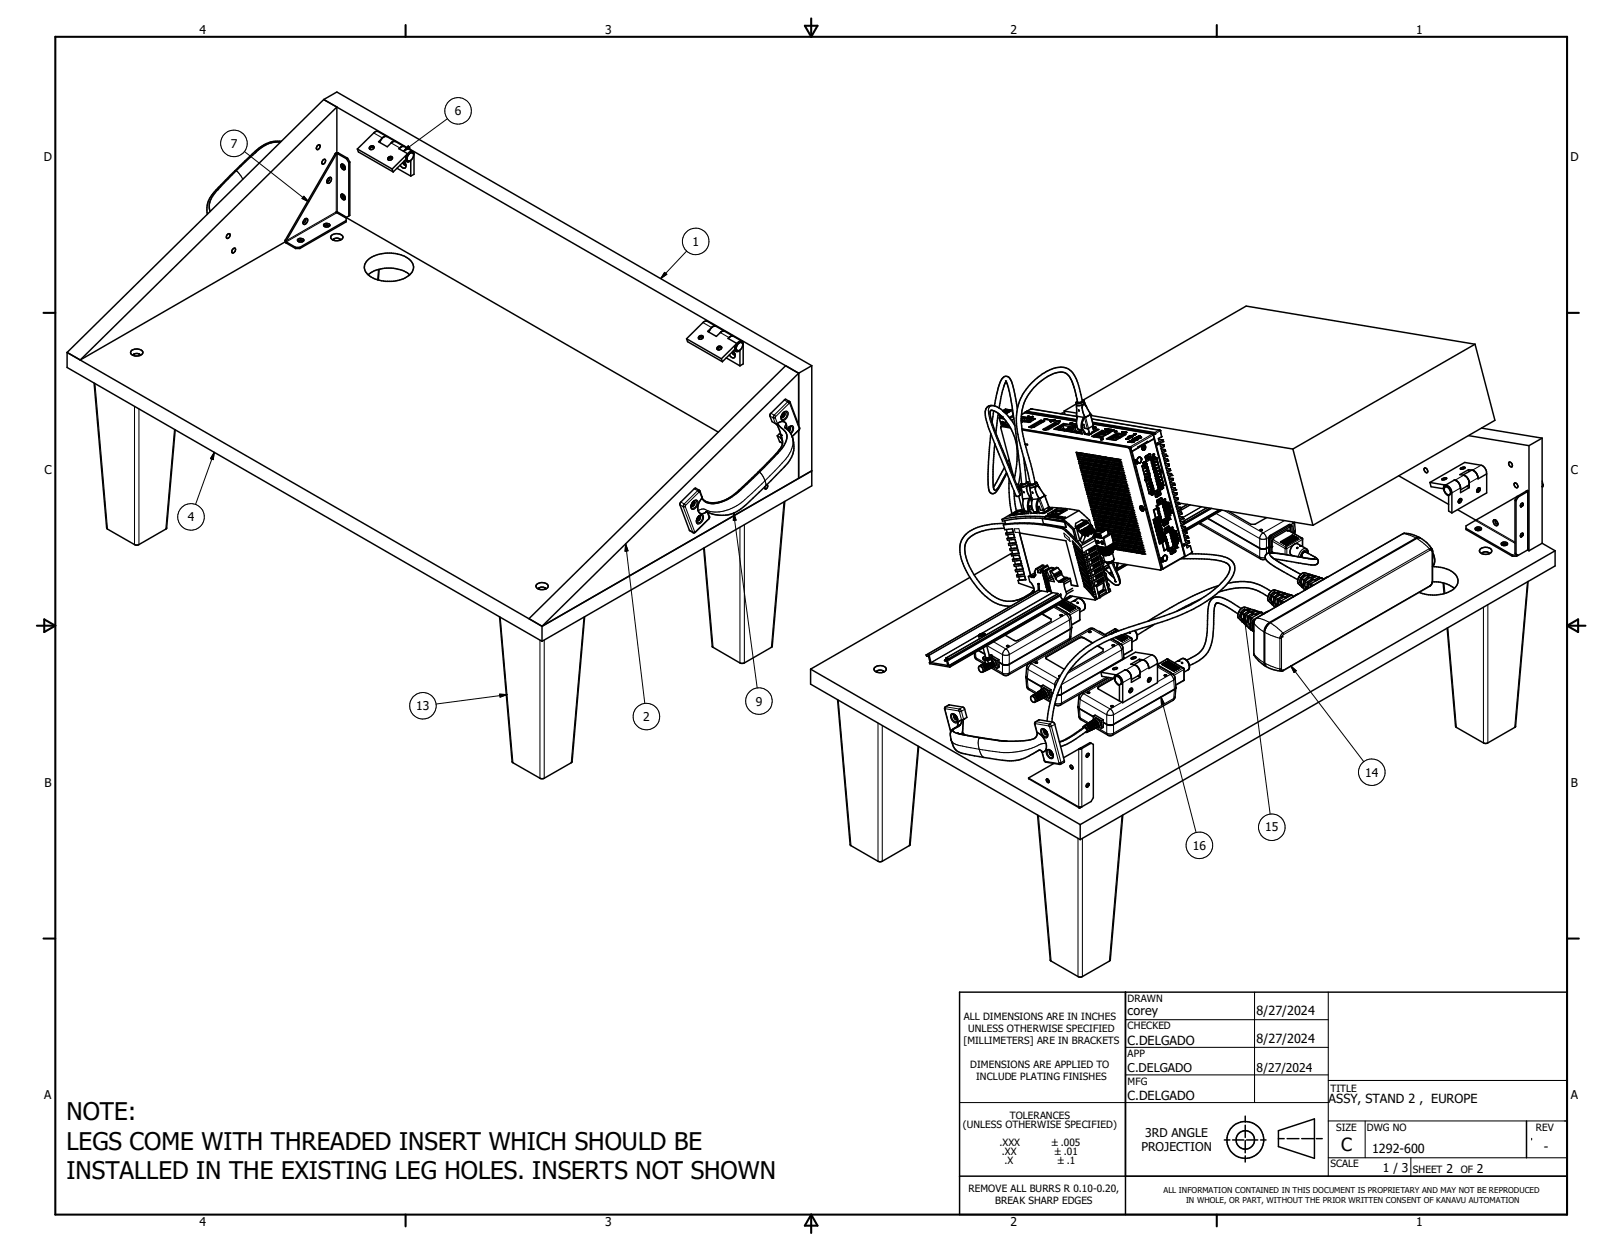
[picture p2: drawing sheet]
<svg xmlns="http://www.w3.org/2000/svg" width="279mm" height="216mm" viewBox="0 0 279 216" stroke-linecap="round" stroke-linejoin="round" font-family="sans-serif">
<defs><g id="words">
<g font-size="4.2">
<text x="11.5" y="193.2">NOTE:</text>
<text x="11.5" y="198.2">LEGS COME WITH THREADED INSERT WHICH SHOULD BE</text>
<text x="11.5" y="203.2">INSTALLED IN THE EXISTING LEG HOLES. INSERTS NOT SHOWN</text>
</g>
<text font-size="3.1" x="231.3" y="198.5">C</text>
<g font-size="2.2">
<text x="194.5" y="175">corey</text>
<text x="216.7" y="175.1">8/27/2024</text>
<text x="216.7" y="179.9">8/27/2024</text>
<text x="194.5" y="180.2">C.DELGADO</text>
<text x="194.5" y="189.7">C.DELGADO</text>
<text x="229.2" y="190.2">ASSY, STAND 2 , EUROPE</text>
<text x="236.6" y="198.9">1292-600</text>
<text x="266.3" y="198.5">-</text>
</g>
<g font-size="2.1">
<text x="34.4" y="5.9">4</text>
<text x="104.4" y="5.9">3</text>
<text x="174.3" y="5.9">2</text>
<text x="244.3" y="5.9">1</text>
<text x="78.4" y="19.9">6</text>
<text x="7.6" y="27.8">D</text>
<text x="39.8" y="25.5">7</text>
<text x="270.9" y="27.8">D</text>
<text x="119.4" y="42.4">1</text>
<text x="7.7" y="81.7">C</text>
<text x="270.9" y="81.7">C</text>
<text x="32.4" y="89.9">4</text>
<text x="71.8" y="122.5">13</text>
<text x="110.9" y="124.3">2</text>
<text x="130.3" y="121.7">9</text>
<text x="7.7" y="135.6">B</text>
<text x="235.5" y="133.9">14</text>
<text x="270.9" y="135.6">B</text>
<text x="218.2" y="143.4">15</text>
<text x="205.7" y="146.6">16</text>
<text x="194.5" y="184.9">C.DELGADO</text>
<text x="216.7" y="184.8">8/27/2024</text>
<text x="7.6" y="189.6">A</text>
<text x="270.9" y="189.6">A</text>
<text x="197.5" y="196">3RD ANGLE</text>
<text x="196.9" y="198.5">PROJECTION</text>
<text x="238.5" y="202.1">1 / 3</text>
<text x="249.5" y="202.2">2</text>
<text x="254.7" y="202.2">2</text>
<text x="34.4" y="211.5">4</text>
<text x="104.4" y="211.5">3</text>
<text x="174.3" y="211.5">2</text>
<text x="244.3" y="211.5">1</text>
</g>
<g font-size="1.7">
<text x="194.5" y="172.7">DRAWN</text>
<text x="166.2" y="175.9">ALL DIMENSIONS ARE IN INCHES</text>
<text x="167" y="177.9">UNLESS OTHERWISE SPECIFIED</text>
<text x="194.5" y="177.5">CHECKED</text>
<text x="166.2" y="180">[MILLIMETERS] ARE IN BRACKETS</text>
<text x="167.3" y="184.2">DIMENSIONS ARE APPLIED TO</text>
<text x="194.5" y="182.2">APP</text>
<text x="168.4" y="186.3">INCLUDE PLATING FINISHES</text>
<text x="194.5" y="187">MFG</text>
<text x="229.5" y="188.3">TITLE</text>
<text x="166.1" y="194.6">(UNLESS OTHERWISE SPECIFIED)</text>
<text x="172.4" y="197.6">.XXX</text>
<text x="174.2" y="193">TOLERANCES</text>
<text x="230.5" y="194.9">SIZE</text>
<text x="235.7" y="194.9">DWG NO</text>
<text x="264.9" y="194.9">REV</text>
<text x="172.8" y="199.1">.XX</text>
<text x="173.3" y="200.7">.X</text>
<text x="229.5" y="201.3">SCALE</text>
<text x="243.7" y="202.2">SHEET</text>
<text x="251.9" y="202.2">OF</text>
<text x="167" y="205.5">REMOVE ALL BURRS R 0.10-0.20,</text>
<text x="171.7" y="207.6">BREAK SHARP EDGES</text>
</g>
<g font-size="1.6">
<text x="181.4" y="197.6">`.005</text>
<text x="181.9" y="199.1">`.01</text>
<text x="182.5" y="200.7">`.1</text>
</g>
<g font-size="1.4">
<text x="200.7" y="205.7">ALL INFORMATION CONTAINED IN THIS DOCUMENT IS PROPRIETARY AND MAY NOT BE REPRODUCED</text>
<text x="204.6" y="207.4">IN WHOLE, OR PART, WITHOUT THE PRIOR WRITTEN CONSENT OF KANAVU AUTOMATION</text>
</g>
</g></defs>
<g fill="none" stroke="#000" stroke-width=".25">
<path d="M55.8 17.2l81.9 47.2M55.8 17.2l2.3-1.3 81.9 47.2M55.8 17.2l-44.2 43.6M55.8 17.2l2.3 1.3M58.1 18.5l-44.3 43.6M58.1 18.5v7.9M48.4 24.6a5.1 5.1 0 0 0-4.4 1.8l-3.2 3-3.1 3.2a4.2 4.2 0 0 0-1.6 3.4l.1 .5M48.5 24.3h-.9a7 7 0 0 0-4.5 2.6l-5 5a6.5 6.5 0 0 0-2.4 3.5v1.6M52.6 37.8l.2-.1a.39 .39 0 0 1 .3 .3 .39 .39 0 0 1-.2 .4 .34 .34 0 0 1-.3 .3 .34 .34 0 0 1-.3-.2v-.3zM52.6 37.8a.33 .33 0 0 1 .1 .4 .33 .33 0 0 1-.4 .1M54.7 25.1a.28 .28 0 0 1 .5-.1 .28 .28 0 0 1-.1 .5 .28 .28 0 0 1-.3 .3 .28 .28 0 0 1-.2-.4zM55.7 27.6a.28 .28 0 0 1 .4-.1 .28 .28 0 0 1 0 .5l-.2 .3a.29 .29 0 0 1-.4-.2 .29 .29 0 0 1 .1-.4z"/>
<path d="M55.9 38.7a.61 .61 0 0 1 1 .2l-.1 .1a.51 .51 0 0 1-.6 .2 .51 .51 0 0 1-.3-.5zM56.1 38.9l-.1 .2M56.2 38.8h.3M56.2 38.8l-.1 .1M56.2 38.9h.3M56.2 38.9h-.1M56.5 38.8l.1 .1M56.5 38.9h.1M56.6 38.9l.1 .1M56.7 30.7a.31 .31 0 0 1 .4-.1 .31 .31 0 0 1 0 .5 .44 .44 0 0 1-.2 .4 .44 .44 0 0 1-.5-.1v-.3zM56.7 39v.1M56.7 30.7a.35 .35 0 0 1 .1 .4 .35 .35 0 0 1-.4 .2"/>
<path d="M57.8 26.5l-8.6 14.9M57.8 26.5l.2 .1M58 26.6l-8.6 14.9M58 36.6l1.7 1v.7l-8 4.6M58 36.6l.2-.1 1.6 1 .4-.3M58.1 26.4h.3M58.1 26.4l-.3 .1M58.1 36.6l65.8 37.9M58.1 36.6h-.1M58.1 36.5v.1M58.2 26.5l-.2 .1M58.2 26.5l1.6 .9"/>
<path d="M58.4 26.4l-.2 .1M58.4 26.4l1.6 .9M59.2 28.4l-.2-.1a.54 .54 0 0 0-.2 .5 .54 .54 0 0 0 .4 .4h.3v-.3M59.2 33.5h-.2a.54 .54 0 0 0-.2 .5 .54 .54 0 0 0 .4 .4h.3v-.3M59.2 33.5l.3 .6M59.2 28.4l.3 .5M59.2 33.6a.34 .34 0 0 0 0 .4 .34 .34 0 0 0 .3 .1M59.2 28.4a.35 .35 0 0 0 0 .4 .35 .35 0 0 0 .3 .1M59.7 38l-8 4.7M59.8 27.4l.4 .7M60 27.3l.3 .7M60 27.3l-.2 .1"/>
<path d="M60.2 28.1v9.1M60.3 28v9.1l-.1 .1M60.3 28l-.1 .1M61.6 25.7l.2 .5 6 3.5M61.6 25.7l6 3.4M63.8 25.3a.37 .37 0 0 1 .4-.2 .37 .37 0 0 1 .3 .4 .37 .37 0 0 1-.4 .3l-.4-.2zM64.5 25.4a.49 .49 0 0 0-.7 .3M65.9 23.8l-.4 .8M66.3 23.6l-1 .9 1.5 .8 1-.9h.4M66.3 23.5l-.3 .3M66.6 23.5h.1h-.4M67 27.1a.36 .36 0 0 1 .6 0 .36 .36 0 0 1-.3 .5l-.4-.1z"/>
<path d="M67.6 29.1l.2 .6M67.7 27.3a.51 .51 0 0 0-.7 .2M68.2 24.4l-3-1.7-.3-.1-.3 .2-3 2.9M68.2 24.4l1.5 .9M68.5 29l2.3 1.4M69 25.5l-.2 .1 1.5 .9M69.3 25.3l-.3 .2M69.3 25.3l-.4 .2M69.4 25.2l-.1 .1M69.5 28a.43 .43 0 0 0 .5 .4M69.6 25.2l.1 .1M69.7 25.3h-.4"/>
<path d="M69.7 25.3l1.5 .8M69.8 27.7l.4 .2M70 28.3l-.3-.5 .2 .4a.45 .45 0 0 1 .1 .6 .45 .45 0 0 1-.7 0l-.3-.3M70 27.5a.48 .48 0 0 0 .3 .4 .48 .48 0 0 0 .5-.2v2.7M70.2 27.6l.2 .1M70.3 27.6a.97 .97 0 0 1 .9-1.2 .97 .97 0 0 1-.8 1.3M70.3 27.6l.1 .1M70.3 26.5l-.2 .4-.1 .6-2.2 2.2M70.3 26.5l-2.7 2.6M71.2 26.1l.2 .4v3.6l-.6 .3M71.2 26.1a1.17 1.17 0 0 0-1.2 1.2M71.2 26.4a.92 .92 0 0 0-1 1.2"/>
<path d="M39.1 40.5l.4-.2a.44 .44 0 0 1 .1 .6 .44 .44 0 0 1-.6 .1zM40.2 42.9l.3-.1a.45 .45 0 0 1 0 .6 .45 .45 0 0 1-.5 .1v-.3zM49.2 41.4l.2 .1M49.2 41.4v.3M49.2 41.7l.2 .2M49.2 41.7l-35.4 20.4M49.4 41.9l1.6 1M49.4 41.7l1.6 1M49.4 41.7v.2M49.4 41.5v.2M51 42.9h.7M51 42.7h.7"/>
<path d="M51 42.7v.2M51.4 41.3a.67 .67 0 0 1 1 .2 .62 .62 0 0 1-.6 .2 .62 .62 0 0 1-.5-.3zM51.5 41.6v.1M51.6 41.5l-.1 .1M51.7 42.7v.2M52.1 41.5h-.5M52.1 41.5l.1 .1M52.2 41.6v.1M57.1 40.6a1.33 1.33 0 0 1 2 .3 1.21 1.21 0 0 1-1.9 .3l-.2-.3zM57.5 41.3l-.1 .1M57.5 41.3v.1M57.6 41.2l-.1 .1"/>
<path d="M57.6 41.2l.5-.1 .5 .1M57.6 41.2h.1M58.5 41.2h.1M58.6 41.2v.1M58.6 41.3l.1 .1M63.3 44.9a6 6 0 0 1 7.6 .1 1.73 1.73 0 0 1-.8 2.8 5.6 5.6 0 0 1-2.5 .7 5.9 5.9 0 0 1-3.8-.9 1.67 1.67 0 0 1-.5-2.7zM63.5 47.4a6.2 6.2 0 0 1 7.2 0M65.4 46.4l-.2 1.9M118.4 58.4l.2 .5 6 3.5M118.4 58.4l6 3.5M120.6 57.9a.37 .37 0 0 1 .5-.1 .37 .37 0 0 1 .2 .4 .4 .4 0 0 1-.5 .3 .4 .4 0 0 1-.3-.4zM121.3 58.1a.51 .51 0 0 0-.8 .3"/>
<path d="M122.9 56.3l-.3 .4-.3 .6M123 56.3l-1 .8 1.5 .9 .8-.7 .7-.2M123 56.3h.5M123.1 56.3h-.1M123.4 56.2l.1 .1M123.5 56.3l-1.5-.9h-.4l-3.2 3M123.5 56.3l3 1.7M123.8 59.8a.38 .38 0 0 1 .4-.1 .38 .38 0 0 1 .2 .4 .38 .38 0 0 1-.4 .2l-.3-.1zM124.5 60a.49 .49 0 0 0-.8 .3M125.6 58.4l1.5 .8M125.8 58.1l-.2 .3M126.2 58l-.4 .1"/>
<path d="M126.2 58h.3M126.5 58l1.5 .9M126.8 60v.2l-2.2 2.2M126.8 59.9a1.19 1.19 0 0 1 1.1-1.1l.3 .4v3.6l-.6 .3M127.1 59.2a.94 .94 0 0 0-.1 1.4l.6-.2v2.7M127.1 59.2l-2.7 2.7M127.3 59.3a.44 .44 0 0 1 .6-.2 .44 .44 0 0 1 .2 .6 .65 .65 0 0 1-.4 .7 .65 .65 0 0 1-.7-.1v-.4zM127.8 59a.97 .97 0 0 0-.8 1.3M254.4 59.4l3.4 13.1-31.4 18.1M254.4 59.4l-31.4 18M254.4 59.4l-39.5-6.6-28.1 16.2M11.6 60.8v2.6l81.9 47.2"/>
<path d="M11.6 60.8l81.9 47.2M11.6 60.8l2.2 1.3M16.2 66.1l2.2 24.9 .1 .2 4.8 2.8 .7-.1 4.7-2.8 1.5-17M22.7 60.4a1.39 1.39 0 0 1 1.9 .4 1.23 1.23 0 0 1-2.1 0zM23 61.2l-.1 .1M23 61.2v.1M23.1 61.1a.84 .84 0 0 1 1.1 .2M23.1 61.1l-.1 .1M23.1 61.1h.1M24 61.1h.1M24.2 61.2v.1M124.4 61.9l.2 .5"/>
<path d="M125.3 61.7l2.3 1.4M126.2 60.8l.2 .3h.4M126.6 60.4l.4 .2M126.7 61l-.2-.5a.81 .81 0 0 1 .1 1.2l-.4-.1-.4-.4M133.7 73h.1M133.7 73l.3 .1M133.7 73l-.5-.3-.4-1v-.3l2.7-2.5 .8 .5 1.6 4.5M134 73.1l.4 1.1a6 6 0 0 1 .5 2.5l-.5 .8-1 1.2-2.7 2.7-3.8 3.6a5.5 5.5 0 0 1-5.1 1.5l-.7-.5M134.1 75.1l.4 1.1 .5 .3M134.1 75.1l.5 .4M134.1 73l-.1 .1M134.1 73l.3 .4a3 3 0 0 1 1.3 1.9 5 5 0 0 1-1.7 3l-3 3.1-3.2 3a7.3 7.3 0 0 1-5.4 2.4l-.6-.1-.7-.7"/>
<path d="M134.1 73a.91 .91 0 0 1 1.5 .2v.7M134.6 75.5h.1M134.6 75.5h.2M134.7 75l-.3-.2-.3 .3M134.7 75.1h.1M134.8 75.3l-.2 .2M135.1 71.2h.1M135.1 71.2v.3l-.4 .3a.39 .39 0 0 0 .5 .1 .39 .39 0 0 0 .2-.4l-.2-.3M135.1 71.2l-.2 .3-.2 .5M135.2 71.1h.1M135.3 73.7h.1M135.4 73.8l.7 .6"/>
<path d="M136.1 73.7a.32 .32 0 0 1 .3 .2 .32 .32 0 0 1-.2 .4l-.1 .1M136.1 73.7l-.2 .5M136.1 73.7l-.3 .4M136.1 74.4l.5 .9M136.2 73.6l-.1 .1M136.6 75.3l.1 .2M136.7 75.5a4.4 4.4 0 0 1-.8 4.4l-3.8 3.9a26.5 26.5 0 0 1-5 4.4 5.5 5.5 0 0 1-5.2 0M137.7 74.2v8.3l2.3-1.3-46.5 26.8M137.7 64.4v8.9M137.7 64.4l-2.2-1.3-44.3 43.6 2.3 1.3M137.7 64.4l-44.2 43.6M137.9 73.9l-.1 .2-1.2 1.2"/>
<path d="M140 63.1v20.7l-46.5 26.8M140 63.1l-2.3 1.3M170.8 70.8v.1a14.5 14.5 0 0 0 1.6 5.4l2.9 7.2M170.9 74.8l-.4 4.9-.1 3.2 .1 1.4a.75 .75 0 0 0 .6 .8 .75 .75 0 0 0 .9-.5l1.7-3M170.9 70.8h.5M170.9 70.8h.1M171.4 70.8l-.3 2.1M171.4 70.8l.8 .5M171.5 70l.2-1a8.6 8.6 0 0 1 1.3-3.9 .83 .83 0 0 1 1.4 .5l.5 1.6 .6 3.3M171.6 76.5l-.4 5.9 .2 2M172.2 71.3l-.4 3.4M172.2 71.3l.2 .2"/>
<path d="M172.3 71.4l.2 .7 .6 .1M172.4 72l.3 1.5M172.4 71.5a.3 .3 0 0 0 .1 .4 .3 .3 0 0 0 .4 0h-.1M172.4 71.5l.4 .4M172.7 73.6l-.1 .2 2.2 8.5M172.7 71.7l.1 .2M172.7 73.5l1.6 .3M172.7 73.5v.1M172.8 72.7a.28 .28 0 0 1 .2 .1 .28 .28 0 0 1 .1 .3l-.3-.1M172.8 72.8v.2M172.8 71.8h.1M172.8 72.9l.2 .2"/>
<path d="M172.8 72.8v.1M172.8 72.9h.2M172.8 72.8h.1M172.8 71.9l1.2 1.4a9.6 9.6 0 0 1 1.3 6.9l-.3 2.4M172.8 72.9l.2 .1M172.9 73.4h.1M172.9 72.8h.1M172.9 73.4l-.2 .2M172.9 73.4l1.3 .3M173 72.8v.1M173 72.9v.1M173 72.9h.1"/>
<path d="M173 70.9h.1M173 72.9v.2M173 70.9l.4 .1M173.3 73.1v.1M173.3 73.2h.1M173.3 73.1h.1M173.4 71.1v.1M173.4 73.2h.1M173.4 73.2v.1M173.4 73.3h.1M173.4 73.1l-.5 .3M173.4 71l-.2 .1"/>
<path d="M173.4 70.8h.3M173.4 70.8l-.3 .1M173.4 70.6l.5 .1-.7 .4M173.4 70.6h.1M173.4 70.6l-.4 .2 .4-.2M173.4 70.6l1.1 .2M173.4 70.8l-.2 .1M173.4 65.7h.1M173.4 65.7l.1 .1M173.4 70.6l.5 .1M173.4 70.6l.1 .1M173.5 73.3l.2 .1"/>
<path d="M173.5 73.3h.1M173.5 73.3h-.1M173.5 65.8l.4 1.1 .7 3.3 1.6 13.2M173.5 73.2l.4 .1M173.5 72.6l-.2 .3 .1 .3M173.5 65.8v.1a13.4 13.4 0 0 0-1.2 4.5M173.6 73.3l.1 .1M173.7 73.3h-.1M173.7 73.3h.1M173.7 73.3h.2M173.7 73.3v.1M173.9 73.2v.2h.1"/>
<path d="M173.9 71l-.2 .2-.4-.1M173.9 73.2h-.1M173.9 71.1l-.3-.1-.2 .1M173.9 70.9l-.2 .1M174 70.7h.1M174 70.7l-.7 .4M174 70.7l.5 .1-.8 .4M174 70.9l-.3 .1M174 70.7l.4 .1M174 70.7v.1M174 70.8l.3 .1M174 70.8l-.1 .1"/>
<path d="M174 79.3l-.2 .4M174.2 79.9v.7M174.4 72.5l-1.5-1.7a2.44 2.44 0 0 0-2.4-.8l-.5 .6a4.9 4.9 0 0 0 .4 3l4.8 11.9 .5 .1M174.4 72.5l.6 .9M174.5 70.8l-1 .6M174.5 70.8l.3 .8-.7 .4M174.7 71.4h.1M174.9 72.2l-.5 .3M176.1 72.4l.2 .1M176.2 72.5h.1M176.2 72.1v.1h-.1M176.2 72.8h.1"/>
<path d="M176.2 71.8l2.4 .4-1.1 .6-1-.1-.3 .1M176.2 72.7h.1M176.2 71.9l2.3 .4M176.2 71.9h.1M176.2 71.8h.1M176.2 71.8v.1M176.3 72.5l-.1 .3M176.3 72.5l.4 .1M176.3 72.5h.5M176.3 72.5h.1M176.3 72.5h-.1M176.3 74l18.4 3.1 .3 .2"/>
<path d="M176.3 74.1l18.2 3.1 .3 .2 5.4 20.8-.1 .1-8.2-1.3 .8 1.8a2.06 2.06 0 0 1 .3 2 1 1 0 0 1-1.3-.4l-1-1M176.5 78.8l.5 4.5M176.6 72.1l.1 .4M176.6 72.1l-.5 .3M176.6 72.1h.1M176.6 72.5h.1M176.7 72.5h.1M176.7 72.6v.1M176.7 72.1l.1 .4M176.7 72.1h.3v.1M176.7 71.2l-.5 .3M176.8 71.1l-.1 .1"/>
<path d="M176.8 71.1l8.9 1.5M176.8 71.2l8.9 1.5M176.8 76.5l.4 .1v.1l-.4-.1M176.8 72.6v.1M176.8 72.5v.1M176.8 72.5l-.1 .1M176.8 72.6l.8 .2M176.9 71h.1M176.9 71l-.2 .2M177 71l8.7 1.5M177 72.2l.2 .4M177 72.2h.3"/>
<path d="M177.1 70.9l-.1 .1M177.1 70.9h.1M177.1 70.9l8.6 1.5M177.2 72.6h-.4M177.3 72.2l.3 .1M177.3 71.8h.3zM177.3 72.2v.3M177.3 71.8h.1M177.3 71.8h.2M177.5 73.6v.1M177.6 72.8h.1M177.6 72.3h.1l-.5 .3"/>
<path d="M177.6 72.3h.1M177.8 70.5l-.7 .4M177.8 73.6h.1M177.9 70.5h.1M177.9 70.5l7.8 1.3M177.9 71.9h.1M177.9 72.5h-.3M177.9 72.5h.1M177.9 72.4l-.3 .1M178 71.9h.1M178 71.9h-.2h.1M178 71.9h.1l-.3 .1 .1-.1"/>
<path d="M178.1 71.8h.1M178.1 71.8l-.1 .1M178.5 72.3l-.9 .5M178.5 72.3h.1M178.7 73.1h.1M179.3 72.7l.2 .1h-.1M179.4 72.8l-1.7 .9M179.4 72.8h.1M179.6 72.8h.1M179.6 72.8h-.2M179.7 72.6l.3 .1M179.7 72.7h-.2l-1.9 1"/>
<path d="M179.7 72.7h.3M179.7 72.7l-.1 .1M179.9 74.1h.1M180 74l1.9-1.1 .7 .1-1.8 1.1-.5 .1-.4-.1zM180.1 72.3h.1M180.1 72.6l-1.7 1.1-.5 .1-.4-.1M180.2 72.6l-.8-.1-1.9 1.1M180.2 72.3h-.1M180.2 72.2h.1M180.2 72.2l-.1 .1M180.2 72.2l.1 .1M180.2 72.3h.1"/>
<path d="M180.2 72.2v.1M180.3 72.3h-.1M180.3 72.3h.1M180.3 72.3h-.2M180.4 72.3h.1M180.4 72.3h-.2M180.5 72.3h.1M180.5 72.3l.7 .1M180.7 73.7l.1 .1M181.1 72.6v.1M181.1 72.6h.1M181.1 72.7h.1"/>
<path d="M181.2 72.7h.1M181.2 72.6v.1M181.2 72.6h.1zM181.2 72.5l-.1 .1M181.2 72.5h.1M181.2 72.4h.1M181.2 72.6h-.1M181.2 72.6h.1M181.3 72.5h.1M181.3 72.6h.1M181.3 72.7h.1M181.3 72.5h.3"/>
<path d="M181.4 72.6h.1M181.4 72.6l-.1 .1M181.4 72.6h-.1M181.4 72.5h.1M181.4 72.6l-.3 .1M181.5 72.4h.1M181.5 72.6h.1M181.5 72.6h-.1M181.5 72.5h-.2l.2 .1M181.5 72.5h.1M181.5 72.4l-.1 .1M181.6 72.4h.1"/>
<path d="M181.6 72.5h.1M181.6 72.5l-.2 .1M181.7 72.4h.1M181.7 72.4v.1M181.7 72.5h.1M181.7 73.1l.3 .1M181.7 72.5l.8 .1zM181.7 72.4l-.1 .1M181.8 72.5h.1M182 73.2h-.1M182 73l.1 .1M182 73l-1.9 1.1 1.7-.9h.2"/>
<path d="M182 73l.5 .1M182 73.2h.1M182.1 73.1v.1M182.1 74h.1M182.1 73.1h.3M182.1 73.1h.1M182.3 73.9h.1M182.3 73.9h.3M182.3 73.9l-.2 .1M182.5 72.7h.3M182.6 72.7h.1M182.6 73.9l-.5 .1"/>
<path d="M182.7 72.6h.1M182.7 72.6l.1 .1M182.7 72.7h-.1M182.7 72.7h.1M182.8 74v.1M182.8 74l-.2 .1 .4 .1M182.8 73.7l.2 .5M182.8 73.7l-.3 .1 .3 .1M182.8 73.7h.1M182.8 73.9l.1 .3M182.8 73.9l-.2 .1h.2M183 73.5h.1"/>
<path d="M183 73.5l.2 .6M183.3 74.2h.1M183.3 74.2l.3 .1M183.3 73.3l1.3 .3-.2 .1M183.3 73.3l.2 .7M183.3 73.3l-.3 .2M183.4 73l-1.6 1 1.9 .3M183.4 73l1.9 .3-1.6 1M183.4 73l.1 .1M183.5 74.1l-.2 .1 .3 .1M183.5 70.9l.2 .6M183.5 70.9l2.2 .3"/>
<path d="M183.6 71.2l-.7 .1M183.8 74.2l-.3-.1-.2 .1M183.8 74.1l-.2 .2M184.1 73.9h.1M184.1 73.9l-1.1 .3M184.2 74.3h.1M184.3 73.7h.1M184.3 74.2l.4 .1h-.6M184.3 74.2l-.2 .1M184.3 74.2h.1M184.3 73.7l-.2 .2M184.5 73h.1"/>
<path d="M184.6 73h.1M184.7 72.9v.1M184.7 73l-.1 .1 .2-.1M184.7 73h.1M184.8 72.9l-.2 .1M184.8 72.9v.1M184.8 73h.1M184.9 74.3l-.2 .1 .4 .1M184.9 74.3v.2M184.9 74h.1M184.9 74l-.3 .2h.3M184.9 74l.2 .5"/>
<path d="M184.9 74.2l-.2 .1h.2M184.9 74.2l.1 .3M185 66l.8 3.4h.4l.5-.2M185 66a2.25 2.25 0 0 0-2.1-1.8 8.9 8.9 0 0 0-5.5 3.8 7.2 7.2 0 0 0-1.2 3.7 27 27 0 0 0 1.6 8.2l.7 3.4M185.1 73.4h.1M185.1 73.4l-1.7-.3-1.5 .9M185.1 73.9h.1M185.2 73.9l.2 .5M185.2 73.4h.1M185.2 73.4l-1.5 .9M185.4 74.5h.1M185.4 73.7l-.3 .2"/>
<path d="M185.4 73.7l.4 .1M185.4 73.7l.2 .7M185.5 73.4l-1.6 .9 1.8 .4 .7-.4M185.5 73.4h.2M185.5 73.4l.1 .1M185.6 74.4h.1M185.6 74.4l.3 .1M185.6 74.4l.3 .1h-.5M185.6 74.4l-.2 .1M185.6 78h.1M185.6 69.7l-2.1 1.2M185.6 78l.3 .1"/>
<path d="M185.6 78l.1 .4M185.7 69.8v2M185.7 71.8l.1 .3M185.7 73.1l-.8-.1 .8 .2M185.7 71.8h.1M185.7 78.4h.1M185.7 69.4h.1M185.7 73.5h-.2l-1.5 .9M185.7 78.4l.4 .1M185.8 78.8h.1M185.8 69.3l-.1 .1M185.8 69.2l-.2 .3 .1 .4h.6l.5-.2"/>
<path d="M185.8 73.8l.1 .2 .7 .1M185.8 78.8h.3M185.8 78.8l.1 .4M185.8 71.8l1.1 .2M185.8 71.8l-.1 .7 .1 1.3M185.8 78l.1 .3M185.9 78.3h.1M185.9 78.3l.1 .1M185.9 78.1h.1M185.9 79.2h.1M185.9 78.1l.2 .4M185.9 79.2l.4 .1"/>
<path d="M186 79.5h.1M186 79.5l.4 .1M186 79.5l.1 .5M186 78.8l.1 .3M186.1 78.5h.1M186.1 74.7h.1M186.1 80h.1M186.1 79.1h.1M186.1 80h.4M186.1 78.8h.1M186.1 78.8l.2 .5M186.2 78.1h.1"/>
<path d="M186.2 78.1h.3M186.2 78.1l.1 .5M186.2 74.2h.1M186.2 74.2l-.3 .2-.3-.1-.5 .2M186.2 79.5l.1 .4M186.3 79.3h.1M186.3 74.6l.3 .1M186.3 79.9h.1M186.3 78.6h.1M186.3 78.6h.3M186.3 74.1l.4 .7M186.4 79.6h.1"/>
<path d="M186.4 74.1l-.2 .1M186.4 79.6l.1 .4M186.4 78.9h.1M186.4 78.1l.1 .3M186.4 78.9l.1 .4M186.4 78.9h.3M186.5 78.4h.1M186.5 74.4l-.5 .3 .7 .1-.6-.1M186.5 78.4l.1 .1M186.5 78.1h.1M186.5 79.3h.1M186.5 74.5l-.4 .2"/>
<path d="M186.5 78.1l.1 .5M186.5 79.3l.3 .1M186.5 74.5l-.2 .1M186.6 74.1h.1M186.6 73.8h.1M186.6 79.6h.1M186.6 73.8v.3M186.6 73.5l.1 .3M186.6 73.7l.7 1.2M186.6 79.6l.3 .1M186.6 79.6l.1 .5M186.6 78.9l.1 .3"/>
<path d="M186.6 73.1v.7M186.6 74l.1 .1M186.6 78.6h.1M186.6 69l.4 .1 .1 .4M186.6 73.1l.2 .6-.1 .1M186.6 73.2l.3 .1M186.7 69.1a.44 .44 0 0 1-.6 .4l-.3-.1M186.7 74.1l.3 .8M186.7 79.2h.1M186.7 69.2h.1M186.7 69.2a12.8 12.8 0 0 0-1.4-4.5 2.87 2.87 0 0 0-4-1 9.5 9.5 0 0 0-5.7 11.2l2.1 8.6M186.7 78.9h.1"/>
<path d="M186.7 78.9l.1 .5M186.7 78.2h.1M186.7 78.2h.4M186.7 78.2l.2 .5M186.8 79.6l.1 .3M186.8 79.4h.1M186.8 69.7h.1M186.8 69.7l.4 .2 .9 1.5M186.8 69.7v.1a2.24 2.24 0 0 0 .3 2.1l.1 .1M186.9 79.9h.1M186.9 78.7h.1M186.9 79.9l.1 .1"/>
<path d="M186.9 78.7h.3M186.9 72h.3M186.9 72l-.4 .9 .1 1.2M186.9 72v.2l-.3 .9M186.9 79.7h.1M186.9 79.7l.1 .4M186.9 79h.1M186.9 78.2l.1 .4M186.9 79h.4M186.9 79l.1 .4M187 78.6h.1M187 79.4h.1"/>
<path d="M187 79.4l.4 .1M187.1 78.2h.1M187.1 69.5l-.2 .2M187.1 69.5l.2 .5M187.1 78.2l.1 .5M187.1 74.9l.8 .1M187.1 79.7h.1M187.1 79.7l.4 .1M187.1 79l.1 .3M187.1 79.7l.1 .5M187.2 78.7h.1M187.2 72h.1"/>
<path d="M187.2 79.3h.1M187.3 79h.1M187.3 79l.1 .5M187.3 78.3h.1M187.3 78.3h.3M187.3 78.3l.1 .4M187.3 79.7l.1 .3M187.4 78.7h.1M187.4 79.5h.1M187.4 78.7l.4 .1M187.5 79.8h.1M187.5 79.8l.1 .4"/>
<path d="M187.5 79h.1M187.5 78.3l.1 .3M187.5 79l.3 .1M187.5 79l.1 .5M187.5 74.8h.1M187.5 74.8l.4 .1M187.6 78.6h.1M187.6 78.6l.1 .1M187.6 79.5h.1M187.6 79.5h.3M187.6 78.3h.1M187.6 78.3l.2 .5"/>
<path d="M187.7 79.8h.1M187.7 79.8h.3M187.7 79.8l.1 .5M187.7 74.7l-.1 .1M187.7 79.1l.1 .3M187.8 78.8h.1M187.8 79.4h.1M187.8 79.1h.1M187.8 79.1l.1 .4M187.9 78.4h.1M187.9 78.4l.1 .4M187.9 78.4h.3"/>
<path d="M187.9 79.8l.1 .4M187.9 79.5h.1M188 78.8h.1M188 78.8l.3 .1M188 71.3l.1 .1M188 74.8h.1M188 74.8l-.2-.1-.7 .2 .8 .1M188 74.9h.1M188 79.8h.1M188 79.8l.1 .5M188 79.1h.1M188 71.5l-.8 .5"/>
<path d="M188 71.5h.1M188 79.1l.4 .1M188 79.1l.2 .5M188.1 74.8h.1M188.1 71.4v.1M188.1 71.5l-.9 .5M188.1 74.8l-.2 .1M188.1 78.4v.3M188.1 71.5h.1M188.1 71.4l.5 2-1.1 .5h-.4l-.2-.7-.3-.1M188.1 78.7h.1M188.1 71.6l34.9 5.8"/>
<path d="M188.1 78.7l.2 .1M188.2 79.6h.1M188.2 79.6h.3M188.2 78.4h.1M188.2 78.4l.1 .5M188.2 79.9h.1M188.2 79.9h.4M188.2 79.9l.2 .4M188.3 79.2v.3M188.3 78.9h.1M188.3 75.3l1.8-1.1 1.5 .3-1.8 1zM188.3 72.2l11.7 2"/>
<path d="M188.3 74.5l.2 .1-.5 .2M188.3 74.5v.1M188.3 79.5h.1M188.3 79.5h.2M188.4 79.2h.1M188.4 79.2l.1 .4M188.4 78.5h.1M188.4 73.5l.3 .9M188.4 78.5h.3M188.4 78.5l.1 .4M188.4 72.8l10.7 1.8 .2 .2M188.5 79.9v.3"/>
<path d="M188.5 72.9l10.5 1.8 .2 .2 .1-.1M188.5 73.6l.2 .1zM188.5 73.6l.2 .1M188.5 79.6h.1M188.5 78.9h.1M188.5 73.1l10.3 1.7 .2 .7v.2M188.5 78.9l.3 .1M188.5 73.1l10.4 1.8 5.5 21 1.1-.6M188.5 73.9l1 .2-1.6 .9M188.5 73.9l1 .2M188.6 79.9h.1M188.6 79.9l.1 .5"/>
<path d="M188.6 79.2h.1M188.6 79.2l.3 .1M188.6 79.2l.1 .5M188.6 74.2l.4 .1-.7 .2M188.6 78.5l.1 .3M188.7 78.8h.1M188.7 79.7h.1M188.7 79.7h.3M188.7 78.5h.1M188.7 78.5l.1 .5M188.7 73.7v.1M188.8 75.4l1.1 .1v-.1"/>
<path d="M188.8 80h.1M188.8 80h.3M188.8 80l.1 .4M188.8 73.7h.1M188.8 79.3l.1 .3M188.8 79h.1M188.9 75.1h.1M188.9 79.6h.1M188.9 73.7h.1h-.3M188.9 79.3h.1M188.9 73.7h.1M188.9 79.3l.1 .4"/>
<path d="M188.9 73.7h-.1M188.9 78.6h.1M188.9 73.7h-.2M188.9 75l.1 .1M188.9 78.6l.2 .4M188.9 78.6h.4M189 75.1h.1M189 75v.1M189 75.1l-.4 .2M189 75.1v.1M189 75v.2M189 79.7h.1"/>
<path d="M189.1 79h.1M189.1 75.1v.1M189.1 79l.3 .1M189.1 75.1h.1M189.1 75.2h.1M189.1 75.2h-.1M189.1 75h.1M189.1 75l.1 .1M189.2 79.3h.1M189.2 75.1h.1M189.2 75.1v.1M189.2 79.3l.1 .5"/>
<path d="M189.2 79.3l.3 .1M189.2 75.2h-.2M189.2 78.6l.1 .3M189.2 75.2l.1 .2M189.2 75.2h.1M189.2 75.1l.1 .2M189.3 78.9h.1M189.3 79.8h.1M189.3 75.3h.1M189.3 79.8h.3M189.3 78.6h.1M189.3 75.3l.1 .1"/>
<path d="M189.3 78.6l.1 .5M189.4 79.4l.1 .3M189.4 79.1h.1M189.4 75.3v.1M189.4 74.9h.1M189.4 75.2v.1M189.4 75.4h.1M189.4 74.9h.2M189.4 75.2l.2 .1M189.4 75.3l.1 .1M189.4 75.4h.2M189.4 74.9l-.3 .1"/>
<path d="M189.5 79.7h.1M189.5 79.4h.1M189.5 79.4l.1 .4M189.5 78.7h.1M189.5 74.7h.1M189.5 78.7h.3M189.5 78.7l.1 .4M189.5 74.8h.1M189.6 75.3v.1M189.6 74.9l1 .1M189.6 79.8h.1M189.6 74.7v.1"/>
<path d="M189.6 74.8v.1M189.6 74.9h.1M189.6 79.1h.1M189.6 79.1l.4 .1M189.7 74.9h.1M189.7 74.8v.1M189.7 79.4h.1M189.7 74.8l.2-.1 1 .2M189.7 74.8l1.1 .2M189.7 74.8h.1M189.7 79.4l.1 .5M189.7 79.4l.3 .1"/>
<path d="M189.7 78.7l.1 .3M189.8 75.4v.1M189.8 75.4h.1M189.8 79h.1M189.8 78.7h.1M189.8 79.9h.1M189.8 78.7l.2 .5M189.8 79.9h.4M189.9 74.5h.1M189.9 75.8h-.1M189.9 74.5h.2M189.9 75.4h.1"/>
<path d="M189.9 75.4v.1M189.9 79.4l.1 .4M190 79.2h.1M190 74.5h.1M190 79.8h.1M190 74.5l-.4 .2M190 74.5l-.4 .3M190 74.5l.1 .2M190 79.5h.1M190 79.5l.2 .4M190.1 78.8h.1M190.1 78.8h.3"/>
<path d="M190.1 78.8l.1 .4M190.1 74.2v.2M190.1 75.4h.1M190.1 74.4l1.3 .2-1.2-.2-.1 .1M190.1 75.3h.1M190.1 74.4l-1.6 .9M190.1 74.6h.1M190.1 74.5l.1 .1M190.2 79.9h.1M190.2 79.2h.1M190.2 79.2l.3 .1M190.2 75.7l-.3 .1"/>
<path d="M190.3 79.5h.1M190.3 75.7l-.5 .1M190.3 78.8l.1 .3M190.3 79.5l.1 .4M190.3 79.5l.3 .1M190.4 79.1h.1M190.4 78.8h.1M190.4 79.9h.1M190.4 78.8l.1 .5M190.4 79.9l.3 .1M190.4 74.7l.3 .1M190.4 74.7l.1 .1"/>
<path d="M190.4 74.7v.1M190.4 74.8h.2M190.4 74.8h.1M190.5 79.5l.1 .3M190.5 79.3h.1M190.5 74.8h.1M190.6 79.8h.1M190.6 79.8l.1 .1M190.6 79.6h.1M190.6 79.6l.1 .4M190.6 78.8h.1M190.6 78.8l.4 .1"/>
<path d="M190.6 78.8l.2 .5M190.7 74h-.1M190.7 74h.1M190.7 80h.1M190.8 79.3h.1M190.8 74.1h.1M190.8 79.3h.3M190.8 74h.1M190.8 74l.2 .1M190.8 74v.1M190.8 79.6h.1M190.8 79.6l.1 .4"/>
<path d="M190.8 78.9l.1 .3M190.8 79.6h.4M190.8 75.7l1.8-1 1.6 .2-1.8 1zM190.9 74h-.1M190.9 79.2h.1M190.9 74.1h.1M191 78.9h.1M191 74.1h.1M191 78.9l.1 .4M191 74h.1M191 79.6l.1 .3M191 74v.1"/>
<path d="M191.1 74h.1M191.1 74l-.3 .1M191.1 74h-.1M191.1 79.3h.1M191.1 74h-.4M191.1 79.9h.1M191.1 79.9l.1 .1M191.1 74.8h.1M191.2 79.6h.1M191.2 79.6l.1 .5M191.2 78.9h.1M191.2 78.9l.3 .1"/>
<path d="M191.2 78.9l.1 .5M191.2 75.6v.1M191.3 79.4h.1M191.3 74.2h.1M191.3 79.4h.3M191.3 74.1l-.2 .1M191.3 74.2h.3M191.4 75.8l1.1 .1M191.4 79.7h.1M191.4 79l.1 .3M191.4 79.7h.3M191.4 79.7l.1 .5"/>
<path d="M191.4 74.1v.1M191.4 74.1l-.1 .1M191.4 74.1h.1M191.4 74.2h.1M191.4 75.5h.1M191.5 79.3h.1M191.5 74.1h-.1M191.5 75.5h.1M191.5 79h.1M191.5 74.1v.1M191.5 79l.1 .4M191.5 74.1l-.1 .1"/>
<path d="M191.5 74.1h.1M191.6 75.5h.1M191.6 74.1h-.1M191.6 74.2h.1M191.6 79.7l.1 .3M191.6 74.1h.1M191.6 79.4h.1M191.6 74.2l.1 .1M191.7 74.1h.1M191.7 74.2h.1M191.7 74.2h.2M191.7 74.2h-.1"/>
<path d="M191.7 74.3h.1M191.7 79.7h.1M191.7 79.7l.1 .5M191.7 79h.1M191.7 75.4h.1M191.7 75.5v.3M191.7 79l.4 .1M191.7 79l.1 .5M191.8 74.2h.1M191.8 74.2l-.1 .1M191.8 75.4l.2 .1M191.8 75.4l-.1 .1"/>
<path d="M191.8 74.1l-.1 .1M191.8 79.5h.1M191.8 79.5h.4M191.9 74.1h.1M191.9 75.3h.1M191.9 74.2h.1M191.9 79.8h.1M191.9 79.8l.2 .4M191.9 79.8h.4M191.9 74.2h-.1M191.9 75.3l.2 .1M191.9 75.3v.1"/>
<path d="M191.9 79.1l.1 .3M191.9 74.1l-.1 .1M191.9 75.3l-.1 .1M192 74.2h.1M192 74.1h.1M192 75.3h.1M192 74.2h-.2M192 74.1l-.3 .1M192 75.5h.1M192 75.3l1.2 .2M192 79.4h.1M192 75.2h.1"/>
<path d="M192 79.4h.2M192.1 75.4h.1M192.1 79.1h.1M192.1 79.1l.1 .4M192.1 75.4l-.1 .1M192.1 75.1h.1M192.2 79.8v.3M192.2 79.5h.1M192.2 75.3l1 .2M192.2 75.3l.1 .1M192.3 79.8h.1M192.3 79.8l.1 .5"/>
<path d="M192.3 79.1h.1M192.3 75.3h-.1M192.3 75.3l.1-.2 1.1 .2M192.3 75.3l1 .1M192.3 79.1l.3 .1M192.3 79.1l.1 .5M192.4 79.6h.1M192.4 79.6h.3M192.5 79.9h.1M192.5 79.9l.1 .4M192.5 79.9h.3M192.5 79.2l.1 .3"/>
<path d="M192.6 74.3l-.4 .2h.3l.1-.2M192.6 79.5h.1M192.6 75l-.1-.1-.6 .4M192.6 75h.1M192.6 79.2h.1M192.6 79.2l.1 .4M192.6 74.7l.1 .1M192.7 74.8l-1.6 .9 .5-.3 .1 .1M192.7 75h.1M192.7 74.8l1.3 .2-1.1-.1-.1 .1M192.7 75h-.1M192.7 79.9l.1 .3"/>
<path d="M192.7 79.6h.1M192.8 75h.1M192.8 79.9h.1M192.8 79.9l.1 .5M192.8 79.2h.1M192.8 79.2l.2 .5M192.8 79.2l.4 .1M193 79.7h.1M193 79.7h.3M193 74.9h.1M193 80h.1M193 80h.4"/>
<path d="M193 80l.2 .4M193.1 79.2v.4M193.1 79.6h.1M193.1 79.6h.2M193.2 79.3h.1M193.2 79.3l.1 .4M193.3 80v.3M193.3 79.7h.1M193.5 74.5h.4M193.5 74.5h.1M193.6 74.5h.1M193.6 74.5h.3"/>
<path d="M193.7 74.5h.1M193.7 74.5l-.1 .1M193.7 74.4l-.1 .1h.1M193.7 74.4v.1M193.8 74.5h.1M193.8 74.5l.1 .1M193.8 74.6h.1M193.8 74.6l.1 .1M193.9 74.5h.1M193.9 74.5l.2 .1M193.9 74.5l-.1 .1M193.9 74.7h.1"/>
<path d="M193.9 74.5h.2M193.9 74.6h.1M193.9 74.6h.2M194 74.5h-.1M194 74.6h.1M194 74.6h-.1M194 74.5h.1M194.1 74.5h.1M194.1 74.5l.1 .1M194.2 74.6h.1M194.2 74.5h-.3M194.2 75.7h.1"/>
<path d="M194.2 75.7h.2M194.3 75.7h-.1M194.3 75.7v.1M194.3 75.8h.1M194.3 75.6l-.1 .1M194.3 75.7h.2M194.4 75.7h.1M194.4 75.7l-.1 .1M194.4 75.6h-.1M194.5 75.6h.1M194.5 75.7h.1M194.5 75.6h-.2"/>
<path d="M194.6 76.2h.2M194.6 76.2h.1M194.7 76.2v.1M194.7 75.3h.1M194.7 76.3h.1M194.7 75.3v.2M194.7 76.2h.1M194.7 75.3l.7-.2v.2l-.2 .1M194.7 75.3l-.2 .1v.1l.7-.1M194.7 76.2h.2h-.1M194.7 75.5h.1M194.8 76.2h.1"/>
<path d="M194.8 76.2h-.1M194.9 76.2h.1M194.9 76.1h.1M194.9 76.1v.1M194.9 76.1h-.1h.2l-.1 .1M195 77l.1 .2M195 76h-.1M195 77.3l5.4 20.8M195 77v.2M195 77l-.1 .2M195 76h.1M195 77.3h.1"/>
<path d="M195 76v.1M195 77.2v.1M195 77.2h.1M195 76h.2l-.2 .1M195 77.3l.2 .5M195.1 76.2h.1M195.1 76.1h.1M195.1 76.2l.1 .1M195.1 75.1h.1M195.1 76.1v.1M195.1 77.8h.1M195.1 76.3h.1"/>
<path d="M195.1 77.2l-.1 .1M195.2 76h.1M195.2 77.8h.1M195.2 76h-.2M195.2 75.2l-.5 .1M195.2 75.1v.1M195.2 75.2l.1 .2M195.2 75.9h.2zM195.2 75.4h.1M195.3 75.9h.1M195.3 75.4h.1M195.3 75.8h.1"/>
<path d="M195.3 75.8h.2M195.4 75.8h.1M195.4 75.7v.1M195.4 75.8l-.2 .1M195.5 75.7l.1 .1M195.5 75.8h.1M195.5 75h.2M195.5 75.7h.2M195.5 75.7h-.1M195.5 75.8l-.2 .1M195.5 75.7h.1M195.5 75h.1"/>
<path d="M195.5 74.9v.1M195.6 74.9h.1M195.6 76v.2M195.6 75.7h.1M195.6 74.9l-.1 .1M195.6 76.1a.26 .26 0 0 0-.3-.1 .26 .26 0 0 0-.2 .3M195.6 76.1h.1M195.6 75.8h.1M195.6 75.7h.2M195.6 76.2l-.4 .1M195.7 75.7h.1M195.7 74.8h.1"/>
<path d="M195.7 75.9h.1M195.7 74.9h-.1M195.7 75.8v.1M195.7 75.6h.1M195.7 75.8h.1M195.7 75.6h.2M195.8 74.9l-.1 .1M195.8 75.6h.1M195.8 74.8h.1M195.8 75.7h.1M195.8 74.9h.1M195.8 74.8v.1"/>
<path d="M195.8 75.7l-.1 .2M195.8 74.9l-.2 .1M195.9 79.4h.1M195.9 74.8h-.2M195.9 79.4v.1M195.9 75.6l-.1 .1M195.9 75.6l.2 .1M195.9 79.5h.1M195.9 79.7h.1M196 79.4h.1M196 79.6h.1M196 75.5h.1"/>
<path d="M196 79.6l-.1 .2 .2-.1M196 79.4l-.2 .2zM196 75.5h.2h-.3M196.1 79.5h.1M196.1 79.5l-.3 .1h.2M196.1 79.5l-.2 .2M196.1 75.5h.1M196.1 75.5h-.1M196.1 79.3h.1M196.1 79.8v.2zM196.1 79.9h.1M196.1 79.7h.1"/>
<path d="M196.1 79.8l-.2 .1M196.1 75.4h.2M196.1 79.2l.2 .6M196.1 79.7h-.2M196.1 79.3l.1 .4M196.1 75.7l.1 .1M196.1 75.7h.2l-.1 .1M196.1 79.2v.1M196.2 79.7h.1M196.2 75.8l-.5 .1M196.2 79.7l.1 .1M196.2 75.8h.1"/>
<path d="M196.2 75.3h.1M196.2 75.3l.1 .1M196.2 77.1l.1 .1-1.1 .6M196.3 75.4h.1M196.3 75.5v.1M196.3 75.5h.1M196.3 75.6h.1M196.3 79.8l.1 .1M196.3 79.8h.1M196.4 79.9h.2M196.4 79.8l-.1 .1M196.4 75.2v.1"/>
<path d="M196.5 78.9h.1M196.5 75.2h.1M196.5 75.2h.1l-.1 .1M196.5 75.2h-.1M196.5 75.3h-.3l.1 .1M196.5 78.9h.2M196.5 78.9h-.1M196.5 78.9l-.4 .3M196.5 75.3h.1M196.5 75.2l-.1 .1M196.5 78.8l.1 .1M196.6 78.9h.1"/>
<path d="M196.7 78.9l.1 .1M196.8 75.3l.1 .1M196.8 79v.1M196.8 79.1h.1M196.8 75.5l-.1-.2h-.1l-.3 .2M196.8 75.5l-.5 .1M196.9 75.4l-.1 .1M196.9 75.4h.1M196.9 79.3l-.1 .4-.2 .1M196.9 77.3a.31 .31 0 0 0 .2 .3 .31 .31 0 0 0 .3-.1M196.9 79.2l-.1 .4-.2 .3M197 77.4l.2 .2"/>
<path d="M197 76.9l-.1 .1M197 76.9v.5M197 76.9l.2-.2a.43 .43 0 0 1 .4 .3 .43 .43 0 0 1-.2 .5M197.1 76.9l-.2 .3M197.1 77l.1 .1M197.1 77v.4l.1 .1 .1-.2M197.1 76.8h.3M197.2 77.6h.1M197.2 76.8l-.2 .1M197.2 79.9h.1M197.2 79.8v.1M197.3 79.7h.1"/>
<path d="M197.3 79.7l-.1 .2M197.3 79.7h-.1M197.3 77.3l-.1 .1M197.3 77.1l.1 .1M197.3 77h.1M197.3 77.3l.1 .1M197.3 77.1v.1M197.3 79.9h.1M197.3 79.7v.2M197.3 80h.1M197.3 80h-.1l.2-.1-.1 .3M197.3 80l-.1 .2 .2-.1"/>
<path d="M197.3 77v.1M197.3 77.2h.1M197.4 77.2l-.1 .1M197.4 77l-.1 .2M197.4 77.2h.1M197.4 77l-.1-.1-.1 .2M197.4 79.6l1.5 5.6 .2-.1M197.4 77.5l-.2 .1M197.4 79.6l.1 .1M197.4 77.2v.2M197.5 79.7l.1 .2M197.5 79.9h.1"/>
<path d="M197.5 77v.4M197.6 79.9h.1M197.6 79.9l-.1 .1h.1M197.6 79.9v.1M197.6 79.8v.1M197.7 79.5l-.2 .2M197.8 76.3h.1M197.9 76.2l-1.6 1M197.9 76.2v-.1l.1 .2M197.9 76.2l.1 .1M198 78.7l.1 .3-.2 .2M198.2 78.3h.1"/>
<path d="M198.3 78.3h.1M198.3 78.3v.1M198.3 78.4l-.7 .3 .1 .8M198.3 78.4l.2 .6M198.5 79.2l.1 .3M198.5 78.9l.1 .1M198.6 79.5v.1M198.6 79l-.2-.7h-.2l-.7 .4 .2 .8-.3 .1M198.6 79.5h.2M198.6 79.1h.1M198.6 79l.2-.1 1.4 5.5M198.6 79.6v.3l.1 .1"/>
<path d="M198.6 79.6l.2 .1M198.6 78.9l.1 .1M198.7 79.2l.1 .3M198.7 79.1l-.1 .3 .2 .1M198.7 79.1l-1.1 .6 .1 .1M198.7 78.9v.1M198.7 79h-.1M198.7 79l1.4 5.4M198.8 79.5h.1M198.8 79.5v.2M198.8 79.7l-.1 .2 .2 .1M198.8 79.7l.1 .3"/>
<path d="M198.8 79.7h.1M198.9 78.4h.1M198.9 78.4h-.1l.2-.1v.1M198.9 78.4v.1M198.9 78.7h.1M198.9 78.7v.1M198.9 78.5h.1M198.9 78.6v.1M198.9 78.5v.1M199 78.3h.1M199 78.3v.1M199 78.8v.2"/>
<path d="M199 78.5h.1M199 78.5h-.1M199 78.3l-.1 .1M199 79h.1M199 75.7l-1 .6M199 78.8h.1M199 79.1l.2-.1zM199 78.6h-.1M199 75.7l-3.8 2.2M199 75.7l5.3 20.1M199 78.4h.1M199 78.7h.1"/>
<path d="M199 78.6h.1M199 79.2h.1M199 78.6v.1M199 79.3l.2-.1zM199.1 79h.1M199.1 79.2h.1M199.1 79h-.1M199.1 79.2h-.1M199.1 78.8l-.1 .2M199.1 78.8v.1M199.1 78.8h.1M199.1 79l-.1 .2"/>
<path d="M199.1 74.8h.2M199.2 79.7h.1M199.2 79h.1M199.2 79.6v.1M199.2 79.6l-.1 .1M199.2 79l-.1 .2M199.2 79.2h-.2M199.2 79.2h.1M199.2 79.6h.1M199.3 79.6v.1M199.3 79.6h.1M199.3 79.6l-.1 .1"/>
<path d="M199.3 79.7h-.1M199.3 79.6h-.1M199.5 79h.1M199.5 79l.5 1.9M199.5 79h-.2l.2-.1 .5 2M199.6 76.4v.1M199.8 75.8l.7 .1M200 74.2h.1M200 74.2l.1 .1M200 76.6l.7 .1M200.1 74.3h.1M200.1 74.3l.3 1"/>
<path d="M200.3 77.4l.6 .1 .1 .3-.6 .3 .2 .6M200.4 75.3h.1M200.4 75.3l-.6 .3 .1 .6M200.5 78.2l.7 .1M200.5 75.9h.1M200.5 75.9l.1 .2M200.6 76.1l-.6 .4 .2 .6M200.6 76.1v.1M200.7 79.1l.7 .1M200.7 76.7h.1M200.7 76.7l.1 .3M200.8 77h.1"/>
<path d="M200.8 77l-.6 .3 .2 .6M200.9 79.9l.7 .1 .1 .3M201.1 78.3h.1M201.2 78.4h.1M201.2 78.4v.2M201.2 78.7h.1M201.2 78.6l-.5 .4 .1 .5M201.4 79.2l.1 .3-.6 .3 .1 .6M201.4 79.2h.1M223 77.4l3.4 13.2M253.3 75.1l10.4 1.8M255.5 73.8l10.5 1.8"/>
<path d="M260.2 79.7a.52 .52 0 0 1 .5 .3 .52 .52 0 0 1 .1 .5 .58 .58 0 0 1-.6-.8zM263.7 76.9v18.1M266 75.6l-2.3 1.3M266 75.6v18.1M119.2 87.2v.1M119.7 86.5h.1a.48 .48 0 0 1 0 .5 .48 .48 0 0 1-.6 .2M119.7 86.5l-.2 .5-.3 .2M119.7 86.4l-.3 .3-.2 .5M119.7 86.4h.1M120.2 89.7l-.1 .1M120.5 89a.36 .36 0 0 1 .3 .3 .36 .36 0 0 1-.2 .4l-.2 .1-.2-.1M120.5 89v.4l-.3 .3"/>
<path d="M120.6 89l-.4 .7M120.6 89h.1M120.6 88.9v.1M121.1 85.9v-.2l-.4-1.1-.8-.4-2.5 2.4-.2 .4 1.7 4.4 .6 .5 .4-.1 2.4-2.4M121.1 85.9a2.2 2.2 0 0 0-.5 2.5 .98 .98 0 0 0 1.3-.2h-.2M121.1 85.9v.1M121.7 88.2h.1M121.9 88.2h.1M122.1 88.3l.3 .8-.1 .3M132.2 83.7a.32 .32 0 0 1 .2 .2 .32 .32 0 0 1-.2 .4h-.2l-.1-.1v-.3M135.4 86.5l-2.2 24.9-.1 .2-4.9 2.8-.6-.1-4.8-2.8-1.4-17M167.3 99.6l-27.5 15.8"/>
<path d="M173 90.5a26.7 26.7 0 0 1 10.3 .7M173 90.5l.3 .8 1.3-.1M173.2 91.1a9.5 9.5 0 0 0-5.7 1.4 2.79 2.79 0 0 0-1 3.3 12.6 12.6 0 0 0 5.7 7.5 5.2 5.2 0 0 0 5.3-.8l.6-.4M173.3 80.6l-2 3.4M173.3 89.8l.1 .6a28 28 0 0 1 10.1 .6M173.4 90.3a10.1 10.1 0 0 0-6.8 1.9l-.2 .1a3.9 3.9 0 0 0-.6 4.1 13.2 13.2 0 0 0 6.3 7.8l1.1 .3h1.1M173.4 90.3l-.4 .2M173.5 92v.2l1.4-.1 .1 .6M173.6 91.3l.1 .6 1.1-.1M173.7 92.9l.1 .2 1.3-.1 .1 .6M173.7 91.8l-.2 .2M173.8 92.2l.1 .6 1.1-.1"/>
<path d="M173.9 92.7l-.2 .2M173.9 93.8l.1 .3 1.3-.2M174 93.1l.2 .6 1-.1M174 88.9v.1M174 82.6l.1 3.8 .4 2.2M174.1 93.6l-.2 .2M174.2 94.7v.3l1.4-.2 .1 .6M174.3 94l.1 .6 1.1-.1M174.4 94.5l-.2 .2M174.4 95.6l.1 .3 1.3-.2 .1 .6M174.5 94.9l.2 .6 1-.1M174.6 95.3l-6.6 3.8"/>
<path d="M174.6 91.2l.2 .6M174.6 95.4l-.2 .2M174.6 96.5l.1 .3 1.3-.2M174.7 95.8l.2 .6 1-.1M174.8 91.8h.1M174.8 91.8l-1.3 .2M174.9 88.6h.1M174.9 96.3l-.3 .2M174.9 88.6l-.2 .1h.2M174.9 88.6h-.1M174.9 88.8h-.1M174.9 88.6v.1"/>
<path d="M174.9 88.8h.1M174.9 84.6l.4 3.5M174.9 97.4l.1 .3 1.3-.2M174.9 88.7l-.1 .1h.1M174.9 88.6l.1 .2M174.9 88.7l.1 .1M175 92.7l-1.3 .2M175 96.7l.1 .6 1.1-.1M175.1 93l.1 .6M175.1 88.4h.1M175.1 97.2l-.2 .2M175.1 98.3l.1 .3 1.3-.1 .2 .6"/>
<path d="M175.2 88.4l-.3 .2M175.2 88.4l.1 .4M175.2 93.6h.1M175.2 97.6l.2 .6 1-.1M175.2 93.6l-1.3 .2M175.3 93.9l.2 .6M175.3 83.5h.3M175.3 83.5l.7 1.7-.3 .4M175.3 99.2l.1 .3 1.3-.2 .2 .7M175.3 98.1l-.2 .2M175.4 98.6l.2 .5 1-.1M175.4 88.2l-.2 .2"/>
<path d="M175.4 88.2l1.3-.1-.3 .2M175.4 88.2l.1 .1M175.5 94.5h.1M175.5 88.3l.1 .4M175.5 94.5l-1.3 .2M175.5 94.8l.2 .6M175.6 99l-.3 .2M175.6 88.7h-.2M175.7 83.5h-.1M175.7 85.6l.6 2.3M175.7 99.4l.1 .6 1.1-.1M175.7 95.4h.1"/>
<path d="M175.7 95.4l-1.3 .2M175.7 88.1h-.3l-1.4 .8M175.8 91.9l8 1.3 2.1 7.9-1.1-.2M175.8 91.9l1.9 7.3M175.8 100l-.2 .1M175.8 83.8v.1a.52 .52 0 0 0 .4 .7M175.8 83.8l.2 .1M175.8 84.2l.2 .1M175.8 83.8v.1M175.8 91.9l2 7.3M175.9 84.1v.1M175.9 84.2h.1"/>
<path d="M175.9 84.2h-.1M175.9 96.3l-1.3 .2M175.9 84.1v-.1l.2 .2M175.9 84.1h-.1v.1M176 84.3v.1M176 84l-.1 .1M176 83.5l.1 .5M176 81.5l-.3 2M176 83.8h.1M176 83.8a.33 .33 0 0 0-.4 .2 .33 .33 0 0 0 .2 .4l.4 .3M176 84.2v.2M176 84.2v.1"/>
<path d="M176 83.5h.1M176 96.6l.2 .6M176 96.6l.2 .7M176 84.4h.1M176.1 84l.1 .7M176.1 84.3v.1h-.1M176.1 84h.1M176.1 84.3h.1M176.2 88.5l-.6 .2M176.2 84.3h-.1M176.2 97.2v.1M176.2 88.5h.1"/>
<path d="M176.2 84.7l.2 1.3M176.2 83.4l-.2 .1M176.2 83.4h.1M176.2 97.3l-1.3 .1M176.2 83.4l.3 .1M176.3 84h.1M176.3 97.5l.1 .6M176.3 88.5h.1M176.3 88.5v.1M176.3 88.5l-.2 .1h.3M176.4 88.5v.1M176.4 86h.1"/>
<path d="M176.4 88.6h.1M176.4 86l.1 .3M176.4 88.6h-.1M176.4 98.1h.1M176.4 88.3h.1M176.4 88.3h.2M176.4 98.1l-1.3 .2M176.4 88.3l-.2 .2M176.5 98.5l.1 .5M176.5 86a2.63 2.63 0 0 0 .3 2.2M176.5 86h-.1M176.6 87.8l-1.1 .2-2.7 1.6"/>
<path d="M176.6 99l.1 .1M176.6 88.3l.1 .3-.1-.3-.2 .2M176.7 87.9l-1 .2M176.7 99.1l-1.4 .1M176.7 99.3l.2 .6M176.7 88l-1 .1M176.8 88.2h.1M176.8 88.2l-.2 .1M176.9 99.9v.1M176.9 100l-1.3 .1M176.9 88.2l.1 .3M177 83.1l.1 .1-.4 .3-.6 .1 .1-.2"/>
<path d="M177 83.1h.2M177.2 83.7a1.92 1.92 0 0 0 .7 2.2M177.2 83.7l-1.1 .3M177.2 88.2l.2 .4M177.2 83.7h.1M177.2 83.1h.1M177.3 83.1l.1 .4M177.3 87.3l.4-.1 .3 .7h.1M177.3 87.4l.3 .5M177.4 87.8h.1M177.4 87.8l.1 .3M177.4 87.8l.6 .7"/>
<path d="M177.4 99.4l.2 .9a2.5 2.5 0 0 1 .8 1.9M177.4 99.4h.4M177.4 88.5l-.4 .1M177.4 88.5l-3.4 .5M177.4 88.1l-.6 .1M177.4 83.5h.1M177.4 83.5l-.2 .2 .3 .1M177.4 87.3l.3 .6h-.1M177.4 88.1h.1M177.4 83.5l.1 .1M177.5 87.4h.3M177.5 83.8l.1 .3"/>
<path d="M177.5 85.9a3.2 3.2 0 0 0-.1 2.2h.1M177.5 83.7v.1M177.5 83.6v.1M177.5 85.9l-1 .1M177.5 85.9l-.1 1.9M177.5 88.1l.3 .5M177.6 87.9h-.1M177.6 84.1l.3 2M177.6 83.6l.1 .1M177.7 83.5l-.2 .1M177.7 83.5h.1M177.7 83.5l-.1 .1"/>
<path d="M177.8 85.9h.1M177.8 85.9h-.3M177.8 99.4h.1M177.9 86.1h.1M177.9 86.1l.1 .3M177.9 88.5h.9M177.9 99.4v.1M177.9 99.3l.1 .1M177.9 99.3l-.1 .1M178 86.3v1l.3 1M178 99.4v.2l-.1-.1M178 99.4l-.1 .1"/>
<path d="M178 86.1v.2M178 99.4l.3 .1M178 99.4h-.1M178.3 88.3h.1M178.3 99.4v.1M178.3 99.4l.1 .1M178.4 98.8h.1M178.4 98.8l.2 .3M178.5 99l-.6 .3M178.5 99.3l-.2 .1M178.5 83.2h.1M178.5 83.2h.3l.2 .4"/>
<path d="M178.5 83.3h.1M178.5 98.8l-1.1 .6M178.5 83.3l-.8 .2M178.5 98.8h-.1M178.5 98.8h.1M178.6 98.8h-.1M178.6 83.3l-.5 .3-.4 .1M178.6 99.1l-.6 .3M178.6 98.1l-.2 .5 .2 .2M178.6 83.2v.1M178.6 99.1l-.3 .5v-.1M178.6 98.1h.3"/>
<path d="M178.7 83.8a2.51 2.51 0 0 0 .6 2.2M178.7 83.8l-.7 .3h-.4M178.7 88.3l.2 .3M178.7 83.8h.1M178.7 88.4h.1M178.7 88.4l-.4 .1M178.8 83.8l.5 .4M178.8 87.4l.4-.1 .3 .7 .5-.1 .9-.5M178.8 87.5l.3 .5M178.9 87.8h.1M178.9 87.8l.5 .7M178.9 87.9h.1"/>
<path d="M178.9 87.9v.3M178.9 98.1l.1 .3M178.9 88.2h.1M178.9 88.2l-.6 .1M178.9 83.6l-.1 .1M178.9 87.4l.3 .5-.1 .1M178.9 88.1l.1 .1M179 83.6h.1M179 83.6l.3 .5M179 87.4h-.1M179 98.4v.3M179 86l-1 .1"/>
<path d="M179 86a2.94 2.94 0 0 0-.1 2.2M179 86l.1 .3-.2 .7v.9M179 98.7h.5M179 88h.1M179 88.2l.2 .4M179.3 87.4l-.3 .1M179.3 86h.1M179.3 86h-.3M179.3 84.2l.8 1.1M179.4 88.5h.7M179.5 98.4h.1M179.5 98.4v.4l-.5-.1"/>
<path d="M179.6 98.4l.1 .2M179.7 98.1v.2M179.7 98.1h.1M179.7 98.3l-.2 .1M179.7 98.3h.1M179.7 89.4h.1M179.7 98.6l.1 .1M179.7 89.4l3.9 .6M179.7 89.4l.3 .9 3.8 .6M179.8 98.9l.7 .1 .1 .3-.7-.1zM179.8 98.1l.2 .4M179.8 98.3l-.2 .1"/>
<path d="M179.8 98.3l.1 .2M179.9 99.4l.7 .1 .1 .4-.7-.1zM179.9 98.5h.1M179.9 98.5l-.2 .1M180 97.5l-.2-.1-1.2 .7M180 97.5l.1 .3M180 97.5l-1.1 .6M180.1 85.3v.2M180.1 85.3l.1 .2M180.1 99.9l.7 .1v.4l-.6-.2zM180.1 98.9v.2M180.1 88.5h.1"/>
<path d="M180.1 97.8h.1M180.1 97.8l-1.1 .6M180.1 99.1l.5 .1M180.1 99.1l-.2 .1M180.1 89.4l3.5 .6M180.1 85.5l-.8 .5M180.2 85.5h.1M180.2 85.5h-.1M180.2 89.1h.1M180.2 89.1l.1 .3 3 .4M180.2 85.5l.7 1.9M180.2 99.4v.2"/>
<path d="M180.2 89.1a23.8 23.8 0 0 0-7.4 .5M180.2 89.1l.1 .3M180.2 99.6l-.2 .2M180.2 99.6l.5 .1M180.3 89.4a24.1 24.1 0 0 0-7.4 .5l-.1-.3M180.3 89.4h.1M180.3 99.9l.1 .2M180.4 98.4l-.6 .3M180.4 98.5l-.1 .1h.1M180.4 98.3h.1M180.4 98.3l.1 .6-.7-.2M180.4 89l-.2 .1 3 .4"/>
<path d="M180.4 89h.3M180.5 97.6l-.8 .5M180.5 97.5v.1M180.5 97.5l.1 .1M180.5 97.6l.1 .1M180.5 88.1l-1 .4M180.5 88.1h.1M180.5 98.3l.5 1.1M180.6 97.6v.1M180.6 98.3h-.1M180.6 98.3h-.2M180.6 97.7l-.8 .4"/>
<path d="M180.7 97.5h-.2M180.7 97.5l.2 .4-.9 .6M180.7 97.5l-.1 .1M180.7 89l.2 .1M180.7 88h.1M180.7 88.6l1.6-.9 1.7 .2-1.5 .9M180.7 87.5l.2 .4M180.7 88.6l1.8 .2M180.7 88l-.2 .1M180.8 87.5l3 .2 2.3 .3M180.8 88h.1M180.8 87.7h.4"/>
<path d="M180.9 98v.1M180.9 87.8h.1l-.3 .2M180.9 87.4h.1M180.9 89.1l.4-.3 .2 .1-.3 .2M180.9 89.1h.6M181 88.8l-.3 .2M181 99.4l.1 .3M181 88.8h-.3l-.3 .2M181.1 99.7h-.3l.1 .5M181.1 98.5h.2M181.1 98.5l.7 1.8-.9-.1M181.2 87.7h-.3"/>
<path d="M181.3 98.5l.6 .7M181.4 99.2l-.4 .2M181.4 97.9l-.7 .4h-.1M181.4 97.9l-.8 .4M181.4 97.9l.1 .1 .2-.1M181.5 99.5l-.4 .2M181.5 88.5l.1 .1M181.5 89.1l.6 .1M181.5 88.4l-.1 .1h.1M181.5 88.4v.1M181.5 87.7l-1.4 .8M181.5 87.7h-.3"/>
<path d="M181.6 88.6v.1M181.6 88.6l-.2 .1h.4l.5-.1M181.6 99.8h.1M181.6 99.8l-.7 .4M181.6 99.7v.1M181.6 88.2l.2 .5M181.6 88.2h.1M181.6 88.2l-.3 .2h.2M181.7 88.2h-.2M181.7 88.2l.1 .5M181.7 97.9h-.2M181.7 97.9l.1 .2"/>
<path d="M181.8 99.3l.1 .1M181.9 99.2v.1M181.9 99.3h-.1M181.9 88h.1M181.9 88v.1M181.9 99.4h.1M181.9 88.1l-.2 .1M181.9 88.1l.2 .5M182 99.4l.1 .3M182 99.1l-.1 .2M182 99.1l-.1 .1M182 88l.2 .6"/>
<path d="M182 99.8l.6 .6v-.2M182.1 99.7l-.1 .1M182.1 89.2h.2M182.1 89l-.3 .2M182.1 88.9h-.3l-.3 .2M182.1 88.9v.1M182.2 99.7h-.1M182.2 99.7l-.2 .1M182.2 87.9l1.3 .2-.2 .1M182.2 87.9l-.2 .1M182.2 87.9v.2M182.2 88.1l.1 .5"/>
<path d="M182.2 88.1l1 .1M182.2 88.1h.1M182.3 89.2l.3 .1M182.5 97.9l-.3-.1-1.1 .7M182.5 97.9l.5 .6M182.5 97.9l-1.2 .6M182.5 88.8h.1M182.6 89.3l.8 .1M182.6 89l-.3 .2M182.6 89h-.2l-.3 .2M182.9 98.7l.1 .1M182.9 98.7l-.9 .5"/>
<path d="M183 98.5l-.1 .2M183 98.5l-1 .6M183 88.4l-.7 .2M183 88.3v.1M183 98.8h.1M183 98.8l-1.1 .6M183 99.1l.6 .5M183.1 98.8v.2l-.9 .7M183.1 98.8l-1.1 .6M183.2 89.1h.1M183.2 89.1l-.3 .2M183.2 89.1h-.3l-.3 .2"/>
<path d="M183.2 89.5h.1M183.2 89.5l.1 .3 1.8 1.5 .5 2.1-2.3-2.2M183.2 89.5l.2 .1M183.3 88.2l-.3 .1M183.3 88.2h.1M183.4 89.4l-.2 .1M183.4 89.6l1.9 1.6M183.5 91l-.2 .2M183.5 91l2 1.9M183.6 99.6l-1 .6M183.6 99.6v.1M183.6 90h.1"/>
<path d="M183.6 90l.2 .9M183.7 90.1l.1 .8M183.8 89.2l-.6 .3M183.8 89.2l-.4 .2M183.8 89.2h-.3l-.4 .2M183.9 99.7h.1l-1.1 .6M183.9 99.6h-.3M183.9 99.6h.1M183.9 99.7l.2-.1v.1M183.9 99.7l-1.1 .6M183.9 99.7h.1M183.9 99.6l-1.2 .6"/>
<path d="M183.9 99.6l-1.1 .7M184.1 99.7l.5 .1M184.1 99.7l-1.1 .6M184.6 99.8v.3M184.6 99.8l-1.1 .6M185.1 93.4l.1 .5M185.1 93.9l-.1-.6 1.8 2M185.1 93.9l1.8 2M185.2 93.9h-.1M185.2 93.9l1.5 1.6M185.3 91.2l.5 2.2M185.3 94.3l.1 .5"/>
<path d="M185.4 94.8l1.7 2M185.4 94.8l-.2-.6 1.8 2M185.4 94.8l1.5 1.6M185.4 94.8h.1M185.5 90.8v.1M185.5 90.8l.4 .3M185.5 95.2l.2 .5M185.5 90.8h.1M185.6 95.7l-.2-.6 1.8 2M185.6 95.7l1.8 2M185.6 91l-.3 .2M185.6 91l.6 2.1"/>
<path d="M185.7 91h.1M185.7 95.7h-.1M185.7 95.7l1.4 1.6M185.8 96.1l.1 .5M185.8 93.4l.7 .7M185.8 96.6l1.8 2M185.8 96.6l-.1-.6 1.8 2M185.9 96.6l1.5 1.6M185.9 96.6h-.1M185.9 91.1v.1M185.9 91.2l.5 .5v-.2M186 91.4h.1"/>
<path d="M186 91.4l.7 .8M186 91.4l-.2 .4M186 97l.1 .5M186.1 88l-2.7 1.6M186.1 88l1.8 1.7M186.1 97.5l-.2-.6 1.8 2M186.1 97.5l1.8 2M186.1 97.5l1.5 1.6M186.1 97.5h.1M186.1 90.6l.2-.1 .2 .2-.2 .1zM186.1 90.7h-.3l.2 .3M186.1 90.7l.2 .2-.3 .1"/>
<path d="M186.1 90.7l-.1 .3M186.2 80.3h.1M186.2 80.3h.4M186.2 80.3l.1 .4M186.2 93.1l.5 .6M186.2 93.1l-.4 .3M186.3 90.6h.1M186.3 97.9l.1 .5M186.3 90.6l-.1 .1M186.3 90.6h-.2M186.3 98.5l-.2-.7 1.8 2M186.3 98.5l1.8 2"/>
<path d="M186.3 90.5v.1M186.3 80.7h.1M186.3 80.7l.4 .1M186.4 98.4l1.5 1.7M186.4 98.4l-.1 .1M186.4 81h.1M186.4 81l.1 .5M186.4 81l.3 .1M186.4 90.4l.2-.1 .3 .2-.3 .2zM186.4 80.3l.1 .3M186.4 91.5l.3 .3M186.5 94.1l.3 1.2"/>
<path d="M186.5 80h.1M186.5 98.8l.1 .5M186.5 91.5l.2 .2M186.5 91.5h-.1M186.5 80.6h.1M186.5 81.5h.1M186.5 81.5h.4M186.5 91.4v.1M186.5 91.4l.1 .1M186.6 80.3h.1M186.6 80.3l.1 .5M186.6 95.1l.1 .4"/>
<path d="M186.6 99.3l-.2-.6 1.8 2M186.6 99.3l1.7 2M186.6 89.6l.7 .1M186.6 89.6l.4 .4M186.6 89.6l-1.1 .7v.5l.1 .2M186.6 91.5v.1M186.6 81.8h.1M186.6 99.3h.1M186.6 81.8l.1 .4M186.6 81.8h.3M186.6 99.3l1.5 1.6M186.6 81.1l.1 .3"/>
<path d="M186.7 80.8h.1M186.7 92l.5 .5-.5 1.2M186.7 91.8v.2M186.7 80.1h.1M186.7 91.6v.1M186.7 91.6l-.1 .1M186.7 80.1h.3M186.7 95.5l.5 .2M186.7 81.4h.1M186.7 90.3h.1M186.7 92.2h.1M186.7 91.7v.3"/>
<path d="M186.7 91.7v.1M186.7 99.7l.1 .5M186.7 92.2l-.4 1M186.7 81.1h.1M186.7 82.2h.1M186.7 81.1l.2 .4M186.7 82.2l.4 .1M186.7 91.7h.1M186.7 90.4l-.1 .3M186.8 80.4h.1M186.8 80.4l.1 .4M186.8 80.4h.3"/>
<path d="M186.8 95.3l.3-.1 .1 .5M186.8 96l.1 .4M186.8 82.5h.1M186.8 82.5l.3 .1M186.8 82.5l.1 .5M186.8 92l.3 .3h.3M186.8 81.8l.1 .3M186.8 92a.32 .32 0 0 1 .5-.2 .32 .32 0 0 1 .1 .5M186.9 81.5h.1M186.9 90.2l-.1 .2M186.9 90.2l-.2 .1M186.9 80.8h.1"/>
<path d="M186.9 92l.3 .1 .2 .2M186.9 80.8l.3 .1M186.9 90.2l.1 .1-.1 .1-.2-.1M186.9 90.2h.1M186.9 92h-.1M186.9 92l.1 .2M186.9 82.1h.1M186.9 82.1l.1 .1M186.9 95.9l.1 .3M186.9 96.4l.5 .2M186.9 83h.1M186.9 81.8h.1"/>
<path d="M186.9 81.8l.2 .5M186.9 83h.4M187 81.1h.1M187 81.1l.3 .1M187 81.1l.1 .5M187 80.4l.1 .3M187 92.2h.1M187 91.2l-.5 .2M187 91.2l.3 .2M187 91.2h.1M187 92.2l.2 .1M187 80.1h.1"/>
<path d="M187 83.3h.1M187 82.6l.1 .3M187 83.3h.3M187 83.3l.1 .5M187 91.3l-.4 .3M187 91.3v.1M187 90.1h.3l.2 .1-.3 .2zM187 96.9l.1 .4M187 91.2l-.4 .3M187 91.3h.1M187 91.2v.1M187.1 82.3h.1"/>
<path d="M187.1 80.7h.1M187.1 81.6h.1M187.1 81.6h.3M187.1 82.9h.1M187.1 83.8h.1M187.1 80.4h.1M187.1 91.1h.1M187.1 83.8h.3M187.1 80.4l.1 .5M187.1 91.6l-.4 .2M187.1 91.6l.1 .1M187.1 82.6h.1"/>
<path d="M187.1 82.6l.2 .4M187.1 96.8l.1 .3M187.1 97.3l.6 .2M187.2 81.9h.1M187.2 81.9l.1 .4M187.2 81.9h.3M187.2 91.1l-.1 .1M187.2 84h.1M187.2 91.4v.3M187.2 84l.1 .5M187.2 84l.3 .1M187.2 81.2l.1 .3"/>
<path d="M187.2 91.4l-.5 .3M187.2 91.4l-.1 .2M187.2 91.4l-.1-.1-.4 .3M187.2 80.9h.1M187.2 83.3l.1 .3M187.2 95.7l.1 .4M187.2 95.7l-.3 .2M187.2 80.2h.1M187.2 80.2h.4M187.3 83h.1M187.3 81.5h.1M187.3 97.8l.1 .4"/>
<path d="M187.3 91.2l-.1 .1M187.3 91.2v.1M187.3 81.2h.1M187.3 83.6h.1M187.3 82.3h.1M187.3 81.2l.1 .4M187.3 83.6l.1 .1M187.3 82.3l.3 .1M187.3 95l1.6-.9 .1 .6-1.6 .9zM187.3 91.4h-.1M187.3 91.4l-.1 .3M187.3 89.8l-1.8 1"/>
<path d="M187.3 84.5h.1M187.3 80.5h.1M187.3 84.5h.3M187.3 80.5h.3M187.3 80.5l.1 .4M187.3 89.7v.1M187.3 89.7l.2 .2M187.3 96.1l-.3 .1M187.3 96.1l.1 .5M187.3 89.8l.3 .3M187.3 91.3v.1M187.3 83.3h.1"/>
<path d="M187.3 83.3l.1 .5M187.3 90.1l-.1 .3M187.4 82.6h.1M187.4 82.6l.3 .1M187.4 82.6l.1 .5M187.4 81.9l.1 .3M187.4 84.8h.1M187.4 84.8l.1 .5M187.4 84.8h.3M187.4 97.7l.1 .3M187.4 98.2l.5 .2M187.4 81.6h.1"/>
<path d="M187.4 80h.1M187.4 91.7h.1M187.4 80l.1 .1M187.4 84.1l.1 .3M187.4 83.8h.1M187.4 80.9h.1M187.4 80.9l.4 .1M187.4 96.6l.1 .4M187.4 96.6l-.3 .2M187.5 83.1h.1M187.5 82.2h.1M187.5 83.1h.3"/>
<path d="M187.5 91.7h.2l.3 .2M187.5 91.7h-.1M187.5 91.7l.1 .1M187.5 84.4h.1M187.5 81.9h.1M187.5 81.9l.1 .5M187.5 89.9v.1M187.5 92h.1l.2 .1-.2 .1zM187.5 98.7l.1 .4M187.5 81.2h.1M187.5 85.3h.1M187.5 91.9a.3 .3 0 0 1 .2-.5 .3 .3 0 0 1 .4 .4l-.1 .1"/>
<path d="M187.5 81.2l.4 .1M187.5 81.2l.1 .5M187.5 85.3h.4M187.5 95.9l1.6-.9 .2 .6-1.6 1zM187.5 91.9l.3 .1M187.5 84.1h.1M187.5 84.1l.1 .4M187.5 80.5l.1 .3M187.5 97l-.3 .1M187.5 97l.2 .5M187.6 80.2h.1M187.6 83.4h.1"/>
<path d="M187.6 82.7v.3M187.6 83.4h.3M187.6 83.4l.1 .4M187.6 91.8l.2 .2M187.6 91.8l-.1 .1M187.6 85.6h.1M187.6 85.6h.3M187.6 85.6l.1 .4M187.6 90.8l.3 .2M187.6 91h.1M187.6 91l-.4 .3M187.6 82.4h.1"/>
<path d="M187.6 80.8h.1M187.6 84.8l.1 .4M187.6 80.8h.2M187.6 98.6l.1 .3M187.6 99.1l.6 .2M187.6 90.9v.1M187.6 90.9l-.4 .2M187.6 90.9v-.1l-.5 .3M187.6 90.9l.1 .1M187.6 92.3l.2-.1-.2 .3zM187.6 84.5h.1M187.6 83h.1"/>
<path d="M187.6 81.7h.1M187.6 80.5h.1M187.6 83h.2M187.6 81.7h.4M187.6 80.5l.2 .5M187.6 92v.1M187.6 92.3l.1 .1M187.7 83.8h.1M187.7 83.8l.3 .1M187.7 97.5l.1 .4M187.7 97.5l-.3 .2M187.7 90.2l-1.8 1"/>
<path d="M187.7 90.2l-1.8 .9M187.7 90.2h.1M187.7 90.2l.3 .4M187.7 82.7h.1M187.7 85.2h.1M187.7 82.7l.1 .4M187.7 90.7v.1M187.7 90.7l.1 .1M187.7 91.2l.1 .1M187.7 91.2l-.4 .3M187.7 86h.1M187.7 84.8h.1"/>
<path d="M187.7 82h.1M187.7 84.8l.2 .5M187.7 86l.4 .1M187.7 81.2l.1 .4M187.7 82h.4M187.7 82l.2 .4M187.8 84.1h.1M187.8 84.1l.1 .5M187.8 84.1l.3 .1M187.8 99.6l.1 .5M187.8 90.8v.1M187.8 81h.1"/>
<path d="M187.8 91.1h.1M187.8 91l-.5 .2M187.8 83.4l.1 .3M187.8 96.8l1.6-.9 .1 .6-1.6 .9zM187.8 97.9l-.3 .1M187.8 97.9l.1 .5M187.8 91.1v.2M187.8 91l-.1 .2M187.8 91l-.5 .3M187.8 80.3h.1M187.8 86.3h.1M187.8 85.6l.1 .3"/>
<path d="M187.8 80.3h.3M187.8 86.3l.3 .1M187.8 86.3l.1 .5M187.8 83.1h.1M187.8 81.6h.1M187.9 81.3h.1M187.9 85.3h.1M187.9 83.7h.1M187.9 82.4h.1M187.9 81.3l.1 .4M187.9 83.7l.1 .1M187.9 82.4l.3 .1"/>
<path d="M187.9 99.5v.3M187.9 90.9v.1M187.9 90.9l-.1 .1M187.9 84.6h.1M187.9 80.6h.1M187.9 84.6h.3M187.9 80.6l.1 .4M187.9 80.6h.3M187.9 91l-.1 .3M187.9 91l-.1 .1M187.9 85.9h.1M187.9 86.8h.1"/>
<path d="M187.9 89.7l.2 .8M187.9 83.4v.1M187.9 86.8h.4M187.9 83.5l.1 .4M187.9 89.7l-.4 .2M187.9 85.6h.1M187.9 82.7h.1M187.9 85.6l.2 .5M187.9 82.7l.4 .1M187.9 82l.1 .3M187.9 82.7l.1 .5M187.9 98.4l.1 .4"/>
<path d="M187.9 98.4l-.3 .2M187.9 91h.1M188 84.9h.1M188 91.9l-.2 .1M188 84.9l.1 .5M188 84.9h.3M188 81.7h.1M188 80.2h.1M188 84.2l.1 .3M188 87.1h.1M188 83.9h.1M188 82.3h.1"/>
<path d="M188 81h.1M188 91.3a.3 .3 0 0 1 .4-.2 .3 .3 0 0 1 .1 .5M188 91.3a.39 .39 0 0 1 .5 .3M188 91.3h.1M188 86.3l.1 .4M188 87.1h.3M188 87.1l.1 .4M188 81l.3 .1M188 97.7l1.6-.9 .2 .6-1.6 1zM188 91.3l.3 .3M188 83.2h.1M188 83.2h.4"/>
<path d="M188 98.8l-.3 .1M188 98.8l.2 .5M188.1 86.1h.1M188.1 84.5h.1M188.1 82h.1M188.1 82l.1 .5M188.1 84.2h.1M188.1 81.3h.1M188.1 86.7h.1M188.1 85.4h.1M188.1 91.7l.1-.1 .2 .2h-.2zM188.1 91.3l.1 .2"/>
<path d="M188.1 84.2l.1 .4M188.1 81.3l.3 .1M188.1 81.3l.1 .5M188.1 85.4h.3M188.1 87.5h.1M188.1 83.5h.1M188.1 87.5l.3 .1M188.1 83.5l.1 .4M188.1 80.6l.1 .3M188.1 83.5h.4M188.1 80.3h.1M188.1 86.4h.1"/>
<path d="M188.1 82.8l.1 .3M188.1 86.4l.2 .4M188.2 85.6h.1M188.2 85.6l.3 .1M188.2 85.6l.1 .5M188.2 84.9l.1 .4M188.2 99.3l.1 .4M188.2 99.3l-.3 .2M188.2 90.5l-.5 .2M188.2 90.5h.1M188.2 91.5h-.1M188.2 91.5l.2 .1"/>
<path d="M188.2 87.8h.1M188.2 82.5h.1M188.2 80.9h.1M188.2 87.8l.3 .1M188.2 87.8l.1 .5M188.2 90.7l-.4 .2M188.2 90.7h.1M188.2 90.5l.2 .2M188.2 84.6h.1M188.2 83.1h.1M188.2 81.8h.1M188.2 80.6h.1"/>
<path d="M188.2 87.1l.1 .3M188.2 81.8h.3M188.2 80.6l.1 .5M188.2 90.5l-.4 .3M188.2 90.5v.2M188.2 90.6l.1 .1M188.2 83.9h.1M188.2 83.9l.4 .1M188.2 98.6l1.6-.9 .2 .6-1.6 1zM188.2 92v.1l.1-.1M188.2 92h.1M188.2 91.6v.2"/>
<path d="M188.2 92l.2-.1-.1 .1M188.3 82.8h.1M188.3 86.8h.1M188.3 85.3h.1M188.3 82.8l.1 .4M188.3 99.7l.1 .6M188.3 99.7l-.4 .1M188.3 91.6h.1M188.3 87.4h.1M188.3 86.1h.1M188.3 84.9h.1M188.3 82.1h.1"/>
<path d="M188.3 90.9l.1 .1M188.3 86.1l.3 .1M188.3 84.9l.1 .5M188.3 81.3l.1 .3M188.3 82.1h.3M188.3 82.1l.1 .4M188.3 84.2h.1M188.3 88.3h.1M188.3 84.2l.3 .1M188.3 84.2l.1 .5M188.3 88.3h.3M188.3 90.7l-.4 .2"/>
<path d="M188.3 90.7h.1M188.3 87.1h.1M188.3 81.1h.1M188.3 87.1l.1 .5M188.3 83.5l.1 .3M188.4 83.2h.1M188.4 80.3h.1M188.4 86.4h.1M188.4 85.7v.3M188.4 80.3l.3 .1M188.4 86.4h.3M188.4 86.4l.1 .5"/>
<path d="M188.4 90.7v.1M188.4 88.6h.1M188.4 81.6h.1M188.4 82.5h.1M188.4 88.6h.3M188.4 88.6l.1 .4M188.4 81.6l.1 .1M188.4 82.5l.3 .1M188.4 90.7l-.1 .2-.4 .2M188.4 90.7l-.5 .3M188.4 90.8v.2M188.4 81.4h.1"/>
<path d="M188.4 85.4h.1M188.4 83.8h.1M188.4 87.8l.1 .4M188.4 81.4l.1 .4M188.4 83.8l.1 .1M188.4 90.9v.1M188.4 90.7v.2M188.4 90.9l.5 .6v.2M188.4 87.6h.1M188.4 86h.1M188.4 84.7h.1M188.4 80.6h.1"/>
<path d="M188.4 86h.2M188.4 84.7h.4M188.4 80.6l.4 .1M188.4 80.6l.2 .5M188.5 82.8h.1M188.5 86.9h.1M188.5 83.5h.1M188.5 82.8l.1 .5M188.5 82.8l.3 .1M188.5 86.9h.3M188.5 83.5l.1 .5M188.5 85.7h.1"/>
<path d="M188.5 88.2h.1M188.5 92.5l.1 .1-1.9 1.1M188.5 85.7l.1 .5M188.5 82.1l.1 .3M188.5 99.5l1.6-.9 .1 .6-1.6 1zM188.5 89h.1M188.5 87.9h.1M188.5 85h.1M188.5 89l.3 .1M188.5 85l.1 .4M188.5 87.9l.1 .4M188.5 85l.3 .1"/>
<path d="M188.5 87.2h.1M188.5 81.8h.1M188.5 80.2h.1M188.5 87.2h.4M188.5 87.2l.2 .4M188.5 84.3l.1 .3M188.5 80.2l.2 .1M188.5 91.6h-.1M188.6 84h.1M188.6 82.4h.1M188.6 81.1h.1M188.6 86.4v.4"/>
<path d="M188.6 81.1h.3M188.6 83.3h.1M188.6 89.3h.1M188.6 88.6l.1 .3M188.6 89.3l.1 .5M188.6 83.3h.3M188.6 89.3l.3 .1M188.6 86.2h.1M188.6 84.6h.1M188.6 82.1h.1M188.6 82.1l.1 .5M188.6 84.3h.1"/>
<path d="M188.6 81.4h.1M188.6 88.3h.1M188.6 86.8h.1M188.6 85.4h.1M188.6 84.3l.2 .4M188.6 81.4h.4M188.6 81.4l.1 .5M188.6 85.4l.4 .1M188.6 86.8h.2M188.6 80.7l.1 .3M188.7 87.6h.1M188.7 83.6h.1"/>
<path d="M188.7 91.8l1.1 .2M188.7 91.8l.2 .8 1.1 .2M188.7 87.6l.3 .1M188.7 83.6h.3M188.7 83.6l.1 .4M188.7 88.9h.1M188.7 80.4h.1M188.7 86.4h.1M188.7 82.8l.1 .4M188.7 86.4l.1 .5M188.7 92.1l.1 .1M188.7 88.6h.1"/>
<path d="M188.7 85.7h.1M188.7 89.8h.1M188.7 82.6h.1M188.7 88.6l.1 .5M188.7 85.7l.3 .1M188.7 85.7l.1 .5M188.7 89.8h.3M188.7 85l.1 .3M188.7 92l-.3 .7M188.7 81.9h.1M188.7 87.9h.1M188.7 81h.1"/>
<path d="M188.7 92.6l.5 1.5M188.7 87.9l.2 .5M188.7 81.9h.4M188.7 87.9l.4 .1M188.7 94.2l.1 .1M188.8 84.7h.1M188.8 83.2h.1M188.8 80.7h.1M188.8 92.6h.1M188.8 92.5l-.1 .1M188.8 87.2v.3M188.8 80.7l.1 .4"/>
<path d="M188.8 90.1h.1M188.8 86.9h.1M188.8 84h.1M188.8 90.1h.3M188.8 89.4l.1 .3M188.8 90.1l.1 .4M188.8 84l.3 .1M188.8 92.7l-2.3 1.4M188.8 94.3l-1 .6M188.8 94.3h.1M188.8 86.2h.1M188.8 82.9h.1"/>
<path d="M188.8 85.3h.1M188.8 92.5h.1M188.8 86.2h.4M188.8 82.9l.1 .4M188.8 85.3l.1 .1M188.8 89.1h.1M188.8 87.5h.1M188.8 85.1h.1M188.8 82.2h.1M188.8 87.5h.2M188.8 81.4l.1 .4M188.8 82.2l.1 .4"/>
<path d="M188.8 82.2h.4M188.8 85.1l.2 .4M188.8 94.5l.1 .2M188.9 84.3h.1M188.9 89.7h.1M188.9 88.4h.1M188.9 84.3l.3 .1M188.9 84.3l.1 .5M188.9 88.4h.3M188.9 90.5h.1M188.9 87.2h.1M188.9 86.5h.1"/>
<path d="M188.9 81.1h.1M188.9 90.5l.3 .1M188.9 87.2l.1 .5M188.9 86.5h.4M188.9 86.5l.1 .5M188.9 83.6l.1 .3M188.9 94.3l-1.1 .7v-.3M188.9 94.3v.2l-1 .6v.2l-.5 .3M188.9 94.7h.1M188.9 94.7l-1 .6M188.9 83.3h.1M188.9 81.8h.1"/>
<path d="M188.9 80.4h.1M188.9 89.4h.1M188.9 89.4l.1 .4M188.9 85.8l.1 .3M188.9 80.4l.4 .1M188.9 88.7h.1M188.9 82.6h.1M188.9 88.7l.2 .4M188.9 88.7h.4M188.9 82.6l.4 .1M189 81.4h.1M189 90.8h.1"/>
<path d="M189 85.5h.1M189 83.9h.1M189 81.4l.1 .5M189 90.8l.3 .1M189 90.8l.1 .5M189 87.9v.3M189 87.7h.1M189 86.1h.1M189 84.8h.1M189 83.6h.1M189 80.7h.1M189 90.1l.1 .3"/>
<path d="M189 84.8h.3M189 80l.1 .3M189 80.7l.1 .5M189 80.7l.3 .1M189 83.6l.1 .5M189 95.1v.1M189 82.9h.1M189 87h.1M189 92a.27 .27 0 0 0-.1 .4 .27 .27 0 0 0 .4 0M189 92l.2 .1M189 92v.2M189 82.9l.4 .1"/>
<path d="M189 82.9l.2 .4M189 87h.4M189 95.2l-1 .6M189 95.2h.1M189 85.8h.1M189 89.8h.1M189 88.2h.1M189 91.6h.6M189 91.6l-.3 .2M189 92.2h.1M189 92.2l.2 .2M189 85.8l.2 .4"/>
<path d="M189 88.2l.2 .1M189 82.2l.1 .3M189.1 90.4h.1M189.1 89.1h.1M189.1 88h.1M189.1 85.1h.1M189.1 92.1l-.1 .1M189.1 92.2h.1M189.1 90.4l.1 .1M189.1 89.1l.3 .1M189.1 88l.1 .4M189.1 84.4l.1 .3"/>
<path d="M189.1 85.1l.1 .4M189.1 85.1h.3M189.1 95.4v.2M189.1 87.3h.1M189.1 81.9h.1M189.1 80.3h.1M189.1 91.3h.1M189.1 92v.1M189.1 91.3h.3M189.1 87.3h.3M189.1 87.3l.1 .4M189.1 80.3l.1 .1"/>
<path d="M189.1 90.1h.1M189.1 80h.1M189.1 84.1h.1M189.1 82.5h.1M189.1 81.2h.1M189.1 92.1h.1M189.1 92.2l.1 .1M189.1 82.5h.2M189.1 90.1l.1 .5M189.1 80l.2 .5M189.1 81.2h.4M189.1 86.5l.1 .4"/>
<path d="M189.1 95.2l-1 .6-.1-.2M189.1 95.2l.1 .2-1.1 .6 .1 .2-.5 .3M189.1 95.6h.2M189.1 95.6l-1 .5M189.2 86.2h.1M189.2 83.3h.1M189.2 89.4h.1M189.2 94h.1M189.2 92.3h.1M189.2 92.1l.1 .1M189.2 92.1h-.1M189.2 92.3v.1"/>
<path d="M189.2 88.7l.1 .3M189.2 83.3l.3 .1M189.2 89.4l.3 .1M189.2 89.4l.1 .5M189.2 94l.1 .5M189.2 84.7h.1M189.2 85.5h.1M189.2 82.2h.1M189.2 85.5l.3 .1M189.2 82.2l.1 .5M189.2 94.1h.1M189.2 91.6h.1"/>
<path d="M189.2 84.4h.1M189.2 81.5h.1M189.2 88.4h.1M189.2 86.9h.1M189.2 91.6l.3-.2 .3 .1-.2 .1M189.2 92.1l-.1 .1M189.2 84.4l.1 .4M189.2 80.8l.1 .3M189.2 81.5h.3M189.2 81.5l.1 .5M189.2 90.9l.1 .3M189.2 93.2h.1"/>
<path d="M189.2 90.6h.1M189.2 87.7h.1M189.2 83.7h.1M189.2 93.2a.3 .3 0 0 1 .3 .5M189.2 93.4l.1 .1M189.2 93.5l.2 .2M189.2 93.2v.3M189.2 94.2h.1M189.2 92.4h.1M189.2 92.2v.1M189.2 92.2h-.1M189.2 87.7l.4 .1"/>
<path d="M189.2 83.7l.2 .4M189.2 83.7h.4M189.2 94.2l.1 .3M189.2 96l.1 .1M189.3 93.4h.1M189.3 89h.1M189.3 80.5h.1M189.3 89.9h.1M189.3 86.5h.1M189.3 93.5l.2 .1M189.3 93.4l.2 .2M189.3 93.5h.1"/>
<path d="M189.3 94.2l1.4 .2M189.3 92.2v.1M189.3 92.3v.1M189.3 96.1h.1M189.3 86.5l.1 .5M189.3 82.9v.3M189.3 89.9h.3M189.3 96.1l-1 .6M189.3 88.7h.1M189.3 85.8h.1M189.3 91.2h.1M189.3 82.7h.1"/>
<path d="M189.3 81.1h.1M189.3 92.3l-.1 .1M189.3 85.8l.3 .1M189.3 88.7l.1 .5M189.3 85.8l.1 .5M189.3 85.1l.1 .3M189.3 94.5l.1 .4M189.3 82h.1M189.3 88h.1M189.3 82h.3M189.3 88l.3 .1M189.3 88l.1 .5"/>
<path d="M189.3 96.3l.1 .2M189.3 90.2h.1M189.3 84.8h.1M189.3 83.2h.1M189.3 90.9h.1M189.3 80.8h.1M189.3 90.2h.4M189.3 90.2l.2 .4M189.3 87.3l.1 .3M189.3 83.2l.2 .1M189.3 80.8l.2 .4M189.3 90.9l.1 .4"/>
<path d="M189.4 83h.1M189.4 80.1h.1M189.4 87h.1M189.4 85.4h.1M189.4 84.1h.1M189.4 83l.1 .4M189.4 80.1h.3M189.4 80.1l.1 .4M189.4 84.1l.3 .1M189.4 89.5v.3M189.4 85.4l.1 .1M189.4 96.5h.1"/>
<path d="M189.4 96.5l-1 .6M189.4 86.3h.1M189.4 82.2h.1M189.4 94.2v.1M189.4 86.3h.3M189.4 82.2l.1 .5M189.4 82.2l.3 .1M189.4 94.9l.1 .5M189.4 96.1v.2l-1.1 .6 .1 .2-.5 .3M189.4 96.1l-1.1 .7-.1-.2M189.4 89.2h.1M189.4 87.6h.1"/>
<path d="M189.4 85.1h.1M189.4 93.5h.1M189.4 81.5l.1 .4M189.4 85.1l.1 .5M189.4 87.3h.1M189.4 84.4h.1M189.4 89.8h.1M189.4 88.5h.1M189.4 93.4l-.1-.1v.2M189.4 94.3h.1M189.4 93.4h.1M189.4 94.3v.2h-.1"/>
<path d="M189.4 84.4l.4 .1M189.4 87.3l.2 .5M189.4 84.4l.2 .5M189.4 89.8h.2M189.4 88.5h.4M189.4 83.7l.1 .3M189.5 94.3h.1M189.5 90.6h.1M189.5 86.6h.1M189.5 81.2h.1M189.5 94.5l.6 .1M189.5 90.6l.3 .1"/>
<path d="M189.5 86.6l.3 .1M189.5 86.6l.1 .4M189.5 96.9v.1M189.5 83.4h.1M189.5 81.9h.1M189.5 80.5h.1M189.5 89.5h.1M189.5 94.3l1.2 .2M189.5 93.7h-.1M189.5 85.9l.1 .3M189.5 80.5l.3 .1M189.5 89.5l.1 .4"/>
<path d="M189.5 97l-1 .6M189.5 97h.1M189.5 88.8h.1M189.5 82.7h.1M189.5 93.6v.1M189.5 88.8h.3M189.5 88.8l.1 .4M189.5 88l.1 .3M189.5 82.7h.3M189.5 95.4l.1 .4M189.5 81.5h.1M189.5 90.9h.1"/>
<path d="M189.5 85.6h.1M189.5 84h.1M189.5 81.5l.1 .5M189.5 90.9l.4 .1M189.5 90.9l.1 .3M189.5 97.2l.1 .2M189.6 87.8h.1M189.6 86.2h.1M189.6 84.9h.1M189.6 83.7h.1M189.6 80.8h.1M189.6 94.4h.1"/>
<path d="M189.6 94.7h.1M189.6 94.7l-.2 .2M189.6 94.5v.1M189.6 91.6v.1M189.6 90.2v.3M189.6 84.9h.3M189.6 80.1l.1 .3M189.6 80.8l.3 .1M189.6 83.7l.1 .5M189.6 80.8l.1 .5M189.6 83h.1M189.6 89.9h.1"/>
<path d="M189.6 87h.1M189.6 92.1v.1M189.6 83h.3M189.6 83l.1 .5M189.6 87l.3 .1M189.6 97.4h.2M189.6 97.4l-1 .5M189.6 89.2h.1M189.6 85.9h.1M189.6 88.3h.1M189.6 94.6h.1M189.6 95.8l.2 .5"/>
<path d="M189.6 92.2l.2 .3M189.6 89.2l.4 .1M189.6 85.9l.1 .4M189.6 82.3l.1 .3M189.6 88.3l.1 .1M189.6 97l-1.1 .7v-.2M189.6 97v.2l-1 .6v.2l-.4 .3M189.6 94.8h.1M189.6 91.7h.1M189.6 90.5h.1M189.6 82h.1M189.6 88.1h.1"/>
<path d="M189.6 85.2h.1M189.6 94.6l.7 .2M189.6 92.2v.1M189.6 94.8l1.2 .2M189.6 91.7h.6M189.6 92.2h.1M189.6 90.5h.2M189.6 84.4l.1 .4M189.6 88.1l.2 .4M189.6 85.2h.4M189.6 85.2l.1 .4M189.7 87.3h.1"/>
<path d="M189.7 80.4h.1M189.7 81.3h.1M189.7 92.1v.1M189.7 87.3l.3 .1M189.7 87.3l.1 .5M189.7 80.4l.1 .1M189.7 81.3h.3M189.7 90.2h.1M189.7 80.1h.1M189.7 84.2h.1M189.7 82.6h.1M189.7 90.2l.1 .5"/>
<path d="M189.7 80.1l.1 .5M189.7 86.6l.1 .3M189.7 97.8v.1M189.7 86.3h.1M189.7 83.5h.1M189.7 89.5h.1M189.7 92.2h-.1M189.7 88.8l.1 .3M189.7 89.5l.1 .5M189.7 83.5h.3M189.7 89.5l.3 .1M189.7 97.9h.1"/>
<path d="M189.7 97.9l-1 .6M189.7 84.8h.1M189.7 81.6h.1M189.7 85.6h.1M189.7 82.3h.1M189.7 94.8l.1 .1M189.7 92.4l.1 .1M189.7 81.6l.2 .4M189.7 81.6h.4M189.7 85.6l.4 .1M189.7 82.3l.1 .4M189.8 91.7h.1"/>
<path d="M189.8 84.5h.1M189.8 88.5h.1M189.8 86.9h.1M189.8 95h.1M189.8 94.9l-.1 .1M189.8 92.2a.2 .2 0 0 0-.3-.1 .2 .2 0 0 0-.1 .3 .27 .27 0 0 0 .1 .2 .27 .27 0 0 0 .3 0v-.2M189.8 92.2v.1M189.8 92.2l-.2 .1M189.8 84.5l.1 .4M189.8 80.9v.3M189.8 91v.1M189.8 86.9l.1 .1"/>
<path d="M189.8 96.3l.1 .4M189.8 98.1v.2M189.8 94.9h.1M189.8 95.1h.1M189.8 90.7h.1M189.8 89.1h.1M189.8 87.8h.1M189.8 86.7h.1M189.8 83.8h.1M189.8 94.9l.3 .1M189.8 92l.2 .8M189.8 92.5h.1"/>
<path d="M189.8 92.3l-.1 .1M189.8 92.3h-.2M189.8 86.7l.1 .4M189.8 87.8h.3M189.8 83.8l.1 .4M189.8 83.8h.3M189.8 85.9h.1M189.8 80.6h.1M189.8 90h.1M189.8 92.3v.1M189.8 85.9l.4 .1M189.8 85.9l.1 .5"/>
<path d="M189.8 83l.1 .3M189.8 90h.3M189.8 95.3l-.4-.4 .1 .5M189.8 95.3l.1 .3-.3 .2M189.8 95.3l-.3 .1M189.8 98.3h.2M189.8 98.3l-1 .6M189.8 88.8h.1M189.8 82.7h.1M189.8 81.2h.1M189.8 91.1h.1M189.8 91.1l.5 .1-.7 .4"/>
<path d="M189.8 91.1l.5 .1M189.8 91.1l-.8 .5M189.8 91.1l-.7 .5M189.8 91.1l.1 .1M189.8 91.1l1.2 .2M189.8 92.4v.1M189.8 91.3h.4M189.8 91.3l-.2 .1M189.8 88.8l.2 .5M189.8 85.2l.1 .3M189.8 81.2h.2M189.8 97.9l.1 .2-1.1 .6 .1 .2-.5 .3"/>
<path d="M189.8 97.9l-1 .7-.1-.2M189.9 94.4h.1M189.9 82h.1M189.9 91h.1M189.9 88.1h.1M189.9 91.3h-.1M189.9 87.4l.1 .3M189.9 82l.3 .1M189.9 91v.1M189.9 88.1l.1 .5M189.9 88.1h.3M189.9 96.7l.1 .5"/>
<path d="M189.9 90.3h.1M189.9 84.9h.1M189.9 83.3h.1M189.9 80.9h.1M189.9 90.3h.3M189.9 90.3l.1 .4M189.9 83.3l.1 .1M189.9 80.9l.1 .4M189.9 83h.1M189.9 80.2h.1M189.9 87.1h.1M189.9 85.5h.1"/>
<path d="M189.9 84.2h.1M189.9 93.4l.1 .3M189.9 95.3h.1M189.9 95.1l.1 .1M189.9 80.2h.3M189.9 83l.1 .5M189.9 80.2l.1 .4M189.9 84.2l.3 .1M189.9 89.5l.1 .4M189.9 96.7l.4 .4M189.9 98.7v.1M189.9 86.4h.1"/>
<path d="M189.9 82.3h.1M189.9 93.4h.1M189.9 95.3l.3 .2h.8M189.9 95.2v.1M189.9 95.2h.1M189.9 86.4h.4M189.9 82.3l.2 .5M189.9 82.3l.4 .1M189.9 98.8l.2 .1M189.9 98.8l-.9 .6M190 95.2h.1M190 93.4h.1"/>
<path d="M190 89.3h.1M190 87.7h.1M190 85.2h.1M190 93.4a.22 .22 0 0 1 .3 .1 .22 .22 0 0 1-.2 .3l-.1-.1M190 93.6h.1M190 95.2l.3 .2h.6M190 81.6v.3M190 85.2l.1 .5M190 96.6l.5 .1M190 87.4h.1M190 84.5h.1M190 89.9h.1"/>
<path d="M190 88.6h.1M190 95.2h1M190 93.6l.2 .1M190 93.5l.1 .1M190 84.5l.3 .1M190 87.4l.1 .4M190 84.5l.1 .4M190 88.6h.3M190 83.8l.1 .3M190 97.2l.1 .4M190 90.7h.1M190 80.6h.1"/>
<path d="M190 86.7h.1M190 81.3h.1M190 90.7l.3 .1M190 86.7l.1 .4M190 80.6l.4 .1M190 86.7h.3M190 99.1v.1M190 83.5h.1M190 81.9h.1M190 89.6h.1M190 86l.1 .3M190 81.9l.2 .1"/>
<path d="M190 89.6l.1 .4M190 96.2l-.3-.4 .1 .5M190 96.2l.1 .3-.2 .2M190 96.2l-.2 .1M190 99.2h.2M190 99.2l-.9 .6M190.1 94.6h.1M190.1 88.9h.1M190.1 85.7h.1M190.1 82.8h.1M190.1 93.4l-.1 .2M190.1 93.6h.1"/>
<path d="M190.1 93.5h-.1M190.1 93.5v.1M190.1 93.6v.1M190.1 94.6l.6 .1M190.1 88.9h.3M190.1 88.9l.1 .4M190.1 88.1l.1 .4M190.1 82.8h.3M190.1 84.9h.1M190.1 81.6h.1M190.1 91h.1M190.1 84.1h.1"/>
<path d="M190.1 93.7h.1M190.1 95l.9 .1M190.1 93.4l.1 .2M190.1 84.9l.3 .1M190.1 81.6l.1 .5M190.1 91l.3 .1M190.1 91v.1M190.1 96.9l.7 .1M190.1 97.6l.1 .5M190.1 98.9v.1l-1.1 .6 .1 .3-.5 .2M190.1 98.9l-1.1 .6-.1-.2M190.1 95h.1"/>
<path d="M190.1 87.8h.1M190.1 86.3h.1M190.1 83.8h.1M190.1 80.9h.1M190.1 95.5l.1 .2 .1 .1h.8M190.1 95.5h.1M190.1 91.3h-.3l-.2 .1M190.1 90.3l.1 .3M190.1 83.8l.1 .5M190.1 80.2l.1 .3M190.1 80.9l.3 .1M190.1 80.9l.1 .5"/>
<path d="M190.1 83.1h.1M190.1 90h.1M190.1 87.1h.1M190.1 83.1h.4M190.1 83.1l.2 .5M190.1 87.1l.4 .1M190.1 99.6l.1 .1M190.2 94.5h.1M190.2 89.3h.1M190.2 86h.1M190.2 88.5h.1M190.2 91.7h.1"/>
<path d="M190.2 91.7l-.4 .3M190.2 89.3l.3 .1M190.2 86l.1 .4M190.2 82.4v.3M190.2 99.7l-1 .6M190.2 99.7l.1 .1M190.2 90.6h.1M190.2 82.1h.1M190.2 80.5h.1M190.2 88.1h.1M190.2 85.3h.1M190.2 93.6h.1"/>
<path d="M190.2 95.2h.1M190.2 93.6v.1M190.2 88.1l.1 .5M190.2 84.5l.1 .3M190.2 85.3h.3M190.2 85.3l.1 .4M190.2 93.7h.1M190.2 90.3h.1M190.2 87.4h.1M190.2 81.4h.1M190.2 90.3l.1 .5M190.2 87.4l.3 .1"/>
<path d="M190.2 87.4l.1 .5M190.2 81.4h.3M190.2 98.1l.1 .4M190.2 95.3h.1M190.2 80.2h.1M190.2 89.6h.1M190.2 84.3h.1M190.2 82.7h.1M190.2 95.8l.3 1 .4 .2M190.2 86.7l.1 .3M190.2 80.2l.2 .5M190.2 89.6l.4 .1"/>
<path d="M190.2 89.6l.2 .5M190.2 82.7h.2M190.2 100l.1 .1M190.3 94.5h.1M190.3 94.8h.1M190.3 86.4h.1M190.3 84.8h.1M190.3 83.6h.1M190.3 82.4h.1M190.3 94.8h.4M190.3 88.9v.3M190.3 84.8l.1 .1"/>
<path d="M190.3 83.6h.3M190.3 82.4l.1 .4M190.3 81.7h.1M190.3 85.7h.1M190.3 81.7h.3M190.3 81.7l.1 .4M190.3 85.7l.3 .1M190.3 97.1v.3l-.2 .2M190.3 97.1l-.3 .1M190.3 84.6h.1M190.3 88.6h.1M190.3 87h.1"/>
<path d="M190.3 84.6l.1 .4M190.3 91.1v.1M190.3 87l.1 .1M190.3 81l.1 .3M190.3 98.5l.2 .6M190.3 99.8l-1 .6-.1-.2M190.3 99.8v.1l-1 .6 .1 .2-.5 .3M190.3 90.8h.1M190.3 89.2h.1M190.3 87.9h.1M190.3 86.7h.1M190.3 83.9h.1"/>
<path d="M190.3 89.2h.2M190.3 87.9h.4M190.3 83.1l.1 .4M190.3 83.9h.4M190.3 86.7l.2 .5M190.3 83.9l.1 .4M190.4 94.8h.1M190.4 86h.1M190.4 80.7h.1M190.4 90.1h.1M190.4 86l.3 .1M190.4 86l.1 .5"/>
<path d="M190.4 90.1h.3M190.4 98.5l.1 .6M190.4 88.9h.1M190.4 82.8h.1M190.4 81.3h.1M190.4 91.2l.5 .1M190.4 91.2l-.8 .5M190.4 91.2l-.7 .5M190.4 91.2h.1M190.4 91.2l.5 .1-.8 .4M190.4 91.2v.1M190.4 91.4h.3"/>
<path d="M190.4 91.3l-.3 .2M190.4 91.6l-.2 .1M190.4 91.4l-.3 .1M190.4 88.9l.1 .5M190.4 85.3l.1 .3M190.4 98.5l.4 .4M190.4 82.1h.1M190.4 91.1h.1M190.4 88.2h.1M190.4 91.6l-.4-.1-.2 .2M190.4 88.2l.1 .4M190.4 87.5l.1 .3"/>
<path d="M190.4 82.1l.4 .1M190.4 91.1v.1M190.4 88.2h.4M190.4 90.4h.1M190.4 85h.1M190.4 83.5h.1M190.4 84.3h.1M190.4 81h.1M190.4 90.4h.4M190.4 90.4l.2 .4M190.4 84.3l.4 .1M190.4 81l.1 .4"/>
<path d="M190.5 83.1h.1M190.5 80.3h.1M190.5 87.2h.1M190.5 85.6h.1M190.5 80.3h.3M190.5 83.1l.1 .5M190.5 80.3l.1 .4M190.5 89.6v.4M190.5 99.1l.1 .3M190.5 89.4h.1M190.5 86.5h.1M190.5 82.4h.1"/>
<path d="M190.5 86.5h.3M190.5 82.4l.1 .5M190.5 82.4l.3 .1M190.5 87.8h.1M190.5 88.6h.1M190.5 85.3h.1M190.5 81.7l.1 .3M190.5 88.6l.4 .1M190.5 85.3l.1 .5M190.5 98.1l1.7 1.6M190.5 98l.1 .3-.3 .2M190.5 98l-.4-.4 .1 .5"/>
<path d="M190.5 98l-.3 .1M190.5 87.5h.1M190.5 84.6h.1M190.5 90h.1M190.5 81.4h.1M190.5 87.5l.2 .4M190.5 84.6h.4M190.5 83.9l.1 .3M190.5 84.6l.2 .5M190.5 90h.2M190.6 90.8h.1M190.6 80.7h.1"/>
<path d="M190.6 86.8h.1M190.6 90.8l.3 .1M190.6 86.8l.1 .4M190.6 80.7l.3 .1M190.6 86.8h.3M190.6 99.4l.1 .6M190.6 83.6h.1M190.6 82h.1M190.6 89.7h.1M190.6 86l.1 .4M190.6 82l.1 .1M190.6 89.7l.1 .4"/>
<path d="M190.6 88.9h.1M190.6 81.7h.1M190.6 85.8h.1M190.6 84.2h.1M190.6 82.9h.1M190.6 88.9l.4 .1M190.6 88.9l.1 .5M190.6 88.2l.1 .3M190.6 81.7l.2 .5M190.6 84.2h.2M190.6 82.9h.4M190.7 94.5h.1"/>
<path d="M190.7 85.1h.1M190.7 91.1h.1M190.7 81h.1M190.7 85.1h.3M190.7 91.1l.3 .1M190.7 91.1v.1M190.7 81l.1 .5M190.7 81l.3 .1M190.7 94.7h.1M190.7 87.9h.1M190.7 86.4h.1M190.7 83.9h.1"/>
<path d="M190.7 90.4l.1 .3M190.7 83.9l.1 .5M190.7 80.3l.1 .3M190.7 86.1h.1M190.7 83.2h.1M190.7 90.1h.1M190.7 88.5h.1M190.7 87.2h.1M190.7 94.4h.1M190.7 86.1l.1 .4M190.7 83.2h.3M190.7 83.2l.1 .4"/>
<path d="M190.7 87.2l.3 .1M190.7 88.5l.1 .1M190.7 100l.1 .3M190.7 99.5h.1M190.7 89.4h.1M190.7 85.4h.1M190.7 89.4h.4M190.7 85.4l.2 .4M190.7 82.5l.1 .3M190.7 85.4h.4M190.8 95h.1M190.8 90.7h.1"/>
<path d="M190.8 82.2h.1M190.8 80.6h.1M190.8 88.2h.1M190.8 98.9v.3l-.2 .2M190.8 84.6v.3M190.8 88.2l.1 .5M190.8 98.9l-.3 .2M190.8 90.4h.1M190.8 87.5h.1M190.8 81.5h.1M190.8 90.4l.1 .5M190.8 87.5l.3 .1"/>
<path d="M190.8 87.5l.1 .5M190.8 86.8l.1 .3M190.8 81.5h.3M190.8 80.3h.1M190.8 89.7h.1M190.8 84.4h.1M190.8 82.8h.1M190.8 89.7l.1 .5M190.8 80.3l.1 .5M190.8 89.7h.3M190.8 95.1h.1M190.8 95.2h.1"/>
<path d="M190.8 86.5h.1M190.8 84.9h.1M190.8 83.6h.1M190.8 82.5h.1M190.8 97l.2 .2M190.8 89l.1 .3M190.8 83.6l.4 .1M190.8 84.9l.2 .1M190.8 82.5l.2 .4M190.9 81.8h.1M190.9 85.8h.1M190.9 81.8h.3"/>
<path d="M190.9 81.8l.1 .4M190.9 91.1v.2M190.9 85.8l.3 .1M190.9 88h.1M190.9 84.6h.1M190.9 88.7h.1M190.9 87.1h.1M190.9 94.5h-.2M190.9 94.5h.1M190.9 88h.3M190.9 84.6l.1 .5M190.9 81l.1 .4"/>
<path d="M190.9 90.9h.1M190.9 89.3h.1M190.9 80.8h.1M190.9 86.8h.1M190.9 83.9h.1M190.9 86.8l.1 .5M190.9 83.2l.1 .3M190.9 83.9l.3 .1M190.9 83.9l.1 .5M190.9 94.8h.1M190.9 94.6h.1M190.9 86.1h.1"/>
<path d="M190.9 90.2h.1M190.9 80h.1M190.9 94.8h-.1M190.9 94.6l-.2 .1M190.9 95.4h.1M190.9 86.1l.4 .1M190.9 86.1l.2 .5M190.9 90.2h.4M190.9 80l.4 .1M191 95.5h.1M191 89h.1M191 82.9h.1"/>
<path d="M191 81.4h.1M191 95.1h.1M191 91.3l-.8 .4M191 91.3l.2 .8-1.2 .7M191 89l.1 .4M191 85.4v.3M191 94.9h.1M191 85.1h.1M191 82.2h.1M191 91.2h.1M191 88.3h.1M191 94.9l-.2 .1"/>
<path d="M191 87.6l.1 .3M191 82.2l.3 .1M191 91.2l.1 .4M191 88.3h.3M191 88.3l.1 .4M191 99.8l-.4-.4 .1 .6M191 99.8l.1 .3-.3 .2M191 99.8l-.3 .2M191 90.5h.1M191 83.5h.1M191 84.4h.1M191 81.1h.1"/>
<path d="M191 91.5h.1M191 90.5h.3M191 90.5l.1 .4M191 83.5l.1 .1M191 84.4h.3M191 81.1l.1 .4M191 95.3h.1M191 83.2h.1M191 80.4h.1M191 87.3h.1M191 85.7h.1M191 95.2h.1"/>
<path d="M191 95.3l-.1 .1M191 80.4h.4M191 83.2l.2 .5M191 80.4l.1 .4M191 91.6h.1M191 89.7l.1 .4M191 85.7h.2M191.1 95.5h.1M191.1 89.4h.1M191.1 87.9h.1M191.1 86.6h.1M191.1 85.4h.1"/>
<path d="M191.1 82.5h.1M191.1 95.5h-.1M191.1 85.4l.1 .5M191.1 86.6h.3M191.1 82.5l.3 .1M191.1 82.5l.1 .5M191.1 97.2l.2 .6M191.1 95.8h.1M191.1 84.7h.1M191.1 88.7h.1M191.1 84.7l.1 .5M191.1 84.7h.3"/>
<path d="M191.1 81.8l.1 .3M191.1 88.7l.3 .1M191.1 97.2h.2M191.1 95.7h.1M191.1 87.6h.1M191.1 91.6h.1M191.1 90.1h.1M191.1 81.5h.1M191.1 91.9l.1 .1M191.1 87.6l.1 .4M191.1 84l.1 .3M191.1 90.9h.1"/>
<path d="M191.1 80.8h.1M191.1 89.7h.1M191.1 86.9h.1M191.1 97.4l-.8 .4M191.1 92h.5M191.1 90.9l.4 .1M191.1 86.9l.2 .4M191.1 80.8l.4 .1M191.1 89.7l.2 .5M191.1 86.9h.4M191.2 89h.1M191.2 83.7h.1"/>
<path d="M191.2 82.1h.1M191.2 89l.3 .1M191.2 89l.1 .5M191.2 86.1v.4M191.2 94.3h.1M191.2 81.8h.1M191.2 85.9h.1M191.2 84.3h.1M191.2 83h.1M191.2 88.3l.1 .3M191.2 81.8l.1 .5M191.2 83h.3"/>
<path d="M191.2 94.6h.1M191.2 85.2h.1M191.2 91.2h.1M191.2 81.1h.1M191.2 85.2h.3M191.2 91.2l.1 .5M191.2 90.5l.1 .3M191.2 91.2l.3 .1M191.2 81.1l.3 .1M191.2 81.1l.1 .4M191.2 88h.1M191.2 86.5h.1"/>
<path d="M191.2 84h.1M191.2 86.5h.2M191.2 84l.1 .4M191.2 80.4l.1 .3M191.3 86.2h.1M191.3 83.3h.1M191.3 94.3h.1M191.3 90.2h.1M191.3 88.6h.1M191.3 87.3h.1M191.3 83.3h.3M191.3 86.2l.1 .4"/>
<path d="M191.3 83.3l.1 .4M191.3 87.3l.3 .1M191.3 88.6l.1 .1M191.3 82.6l.1 .3M191.3 89.5h.1M191.3 85.5h.1M191.3 80.1h.1M191.3 89.5h.3M191.3 85.5h.3M191.3 85.5l.1 .4M191.3 90.8h.1M191.3 82.3h.1"/>
<path d="M191.3 80.7h.1M191.3 88.3h.1M191.3 84.7l.1 .4M191.3 88.3l.1 .5M191.3 90.5h.1M191.3 87.6h.1M191.3 91.7h.1M191.3 84.4h.1M191.3 81.5h.1M191.3 90.5l.2 .5M191.3 87.6l.4 .1M191.3 87.6l.1 .5"/>
<path d="M191.3 91.7h.4M191.3 86.9l.1 .3M191.3 81.5l.4 .1M191.3 97.8l.5 1.1M191.4 83.7h.1M191.4 80.4h.1M191.4 89.8h.1M191.4 82.9h.1M191.4 97.8l-.7 .4M191.4 89.8l.1 .5M191.4 83.7l.3 .1M191.4 80.4l.1 .5"/>
<path d="M191.4 89.8h.3M191.4 86.6h.1M191.4 85.1h.1M191.4 82.6h.1M191.4 89.1l.1 .3M191.4 82.6l.1 .4M191.4 92h.1M191.4 81.9h.1M191.4 88.8h.1M191.4 85.9h.1M191.4 91.2l.1 .4M191.4 92h.3"/>
<path d="M191.4 81.9h.3M191.4 81.9l.1 .4M191.4 85.9l.3 .1M191.4 95.2h.1M191.4 88.1h.1M191.4 84.7h.1M191.4 94.2h.1M191.4 87.2h.1M191.4 88.1h.4M191.4 84.7l.1 .5M191.4 81.1l.1 .3M191.5 91h.1"/>
<path d="M191.5 89.4h.1M191.5 80.9h.1M191.5 86.9h.1M191.5 84h.1M191.5 97.1h-.2M191.5 83.3v.3M191.5 84l.3 .1M191.5 86.9l.1 .5M191.5 84l.1 .5M191.5 89.1h.1M191.5 86.2h.1M191.5 94.1h.1"/>
<path d="M191.5 91.6h.1M191.5 90.3h.1M191.5 80.2h.1M191.5 89.1l.1 .4M191.5 86.2l.3 .1M191.5 86.2l.1 .5M191.5 90.3h.3M191.5 80.2h.3M191.5 94.4h.1M191.5 88.4h.1M191.5 83h.1M191.5 81.4h.1"/>
<path d="M191.5 97.1l-.5 .1M191.5 88.4h.4M191.5 88.4l.1 .4M191.5 85.5l.1 .3M191.5 81.4l.1 .1M191.5 95.1h.1M191.5 85.2h.1M191.5 83.6h.1M191.5 82.3h.1M191.5 91.3h.1M191.5 81.2h.1M191.5 91.3l.2 .4"/>
<path d="M191.5 87.7l.1 .3M191.5 82.3l.4 .1M191.5 83.6l.2 .1M191.5 81.2l.2 .4M191.6 90.5h.1M191.6 80.4h.1M191.6 84.5h.1M191.6 90.5l.3 .1M191.6 90.5l.1 .5M191.6 80.4l.1 .5M191.6 80.4l.3 .1M191.6 84.5h.3"/>
<path d="M191.6 83.3h.1M191.6 87.4h.1M191.6 85.8h.1M191.6 92h.1M191.6 83.3l.1 .5M191.6 89.8l.1 .4M191.6 94.4h.1M191.6 95.4h.1M191.6 89.5h.1M191.6 88h.1M191.6 86.7h.1M191.6 85.5h.1"/>
<path d="M191.6 82.6h.1M191.6 92.1h.1M191.6 86.7h.3M191.6 81.9l.1 .3M191.6 82.6l.1 .5M191.6 85.5l.1 .5M191.6 82.6l.3 .1M191.6 84.8h.1M191.6 88.8h.1M191.6 94.4l-.7 .4M191.6 84.8h.4M191.6 84.8l.2 .4"/>
<path d="M191.6 88.8l.4 .1M191.7 87.7h.1M191.7 91.7h.1M191.7 90.2h.1M191.7 81.6h.1M191.7 80h.1M191.7 92.1l.4 1.5M191.7 87.7l.1 .4M191.7 84.1v.3M191.7 95h.1M191.7 91h.1M191.7 80.9h.1"/>
<path d="M191.7 89.8h.1M191.7 87h.1M191.7 80.9h.3M191.7 91h.3M191.7 86.2l.1 .3M191.7 87h.3M191.7 89.8l.1 .5M191.7 87l.1 .4M191.7 89.1h.1M191.7 83.8h.1M191.7 82.2h.1M191.7 95l-.7 .3"/>
<path d="M191.7 89.1l.4 .1M191.7 89.1l.1 .5M191.7 92h.1M191.7 81.9h.1M191.7 86h.1M191.7 84.4h.1M191.7 83.1h.1M191.7 92l.1 .5M191.7 92.3h.1M191.7 81.9l.2 .5M191.7 88.4l.1 .3M191.7 83.1h.4"/>
<path d="M191.7 84.4h.2M191.8 88.1h.1M191.8 85.2h.1M191.8 91.3h.1M191.8 81.2h.1M191.8 92.5h.1M191.8 90.6l.1 .3M191.8 85.2l.3 .1M191.8 81.2l.1 .4M191.8 91.3h.3M191.8 91.3l.1 .5M191.8 81.2h.3"/>
<path d="M191.8 86.5h.1M191.8 87.4h.1M191.8 84.1h.1M191.8 86.5l.1 .1M191.8 80.5l.1 .3M191.8 87.4l.4 .1M191.8 84.1l.1 .4M191.8 86.3h.1M191.8 83.4h.1M191.8 90.3h.1M191.8 88.7h.1M191.8 80.2h.1"/>
<path d="M191.8 98.9l.6 1.4M191.8 86.3l.1 .4M191.8 83.4h.4M191.8 83.4l.1 .4M191.8 88.7l.1 .1M191.8 82.6l.1 .4M191.8 94.9h.1M191.8 95.1h.1M191.8 89.6h.1M191.8 85.5h.1M191.8 92.8h.1M191.8 98.9l-.3 .2"/>
<path d="M191.8 95.1a.61 .61 0 0 1-.7 .6M191.8 94.9l-.1 .1M191.8 95.2l-.7 .4-.6 .1-.4-.2M191.8 95.2h.1M191.8 95.1l-.7 .4M191.8 95.1v.1M191.8 89.6h.4M191.8 85.5l.4 .1M191.8 85.5l.2 .5M191.9 94.8h.1M191.9 90.9h.1M191.9 82.4h.1"/>
<path d="M191.9 80.8h.1M191.9 91.8h.1M191.9 88.4h.1M191.9 94.5h.1M191.9 94.4v.1l-.9 .6M191.9 94.8v.1M191.9 94.7l-.1 .2M191.9 95.4l.2 1.1M191.9 91.8h.3M191.9 84.8v.3M191.9 88.4l.1 .5M191.9 94.2h.1"/>
<path d="M191.9 90.6h.1M191.9 87.7h.1M191.9 80.5h.1M191.9 84.5h.1M191.9 83h.1M191.9 81.6h.1M191.9 94.3l-.3 .1M191.9 94.1v.1M191.9 93.9l-1 .6M191.9 96.9l-.4 .2M191.9 87.7l.3 .1M191.9 90.6l.1 .4"/>
<path d="M191.9 87.7l.1 .5M191.9 80.5l.1 .4M191.9 87l.1 .3M191.9 81.6l.3 .1M191.9 94.7h.1M191.9 83.8h.1M191.9 89.9h.1M191.9 94.2l.1 .1-1 .6M191.9 93.8v.1M191.9 94.1l-1 .5M191.9 93.8l.1 .2M191.9 94.7l-.9 .5"/>
<path d="M191.9 95l-.1 .1M191.9 83.8l.4 .1M191.9 93.1h.1M191.9 89.9l.4 .1M191.9 89.9l.2 .4M191.9 94.9h.1M191.9 92.1h.1M191.9 86.7h.1M191.9 85.1h.1M191.9 92.8h.1M191.9 82.7h.1M191.9 94.9v.1"/>
<path d="M191.9 94.5l.1 .1M191.9 96.7l.1 .1M191.9 92.8l.2 .4M191.9 92.1l.2 .4M191.9 92.1h.4M191.9 89.2l.1 .3M191.9 85.1l.2 .1M191.9 82.7l.2 .4M191.9 93.2h.2M192 84.8h.1M192 82h.1M192 88.9h.1"/>
<path d="M192 87.3h.1M192 86h.1M192 96.8h.1M192 94l-.1 .1M192 94.6l-.1 .1M192 96.8l-.1 .1M192 82h.3M192 84.8l.1 .5M192 82l.1 .4M192 86h.3M192 91.3l.1 .4M192 88.2h.1"/>
<path d="M192 94.2h.1M192 84.1h.1M192 93.9l.3 .1M192 88.2h.3M192 94.2l.3 .1M192 94.2l.1 .5M192 84.1l.4 .1M192 84.1l.1 .5M192 81.2l.1 .3M192 91h.1M192 89.5h.1M192 80.9h.1"/>
<path d="M192 87h.1M192 93.5h.1M192 89.5h.2M192 83.4l.1 .3M192 87l.2 .5M192.1 89.2h.1M192.1 86.3h.1M192.1 93.2h.1M192.1 91.7h.1M192.1 90.3h.1M192.1 80.2h.1M192.1 93.6l-1.4 .8"/>
<path d="M192.1 93.7v.1M192.1 89.2l.1 .4M192.1 86.3h.3M192.1 86.3l.1 .5M192.1 90.3l.3 .1M192.1 85.6l.1 .3M192.1 80.2l.3 .1M192.1 92.5h.1M192.1 88.5h.1M192.1 83.1h.1M192.1 81.5h.1M192.1 92.5l.3 .1"/>
<path d="M192.1 88.5h.3M192.1 88.5l.1 .4M192.1 81.5l.1 .1M192.1 93.8h.1M192.1 85.3h.1M192.1 83.7h.1M192.1 82.4h.1M192.1 91.3h.1M192.1 81.2h.1M192.1 87.7l.1 .4M192.1 81.2l.1 .5M192.1 82.4l.3 .1"/>
<path d="M192.1 91.3l.1 .5M192.1 97.2l.1 .2M192.1 93.5h.1M192.1 90.6h.1M192.1 80.5h.1M192.1 94.7h.1M192.1 84.6h.1M192.1 96.5l-.5 .4-.7 .1M192.1 96.5h.1M192.1 97.4h.1M192.1 90.6l.4 .1M192.1 93.5l.2 .5"/>
<path d="M192.1 80.5l.4 .1M192.1 90.6l.1 .5M192.1 80.5l.2 .5M192.1 94.7h.4M192.1 89.9l.1 .3M192.1 84.6h.4M192.2 83.4h.1M192.2 92.8h.1M192.2 87.5h.1M192.2 85.9h.1M192.2 97.3l-.1 .1M192.2 83.4l.1 .5"/>
<path d="M192.2 92.8l.3 .1M192.2 92.8l.1 .4M192.2 89.6h.1M192.2 88.1h.1M192.2 86.8h.1M192.2 85.6h.1M192.2 82.7h.1M192.2 92.1l.1 .3M192.2 86.8h.3M192.2 85.6l.1 .4M192.2 82l.1 .3M192.2 82.7l.3 .1"/>
<path d="M192.2 82.7l.1 .4M192.2 84.9h.1M192.2 91.8h.1M192.2 88.9h.1M192.2 84.9h.3M192.2 84.9l.1 .4M192.2 94.3l.1 .3M192.2 88.9l.3 .1M192.2 91.1h.1M192.2 87.8h.1M192.2 90.2h.1M192.2 81.7h.1"/>
<path d="M192.2 80.1h.1M192.2 91.1h.4M192.2 87.8l.1 .4M192.2 90.2l.1 .1M192.2 84.2l.1 .3M192.2 80.1l.2 .1M192.3 94h.1M192.3 92.4h.1M192.3 83.9h.1M192.3 81h.1M192.3 90h.1M192.3 87.1h.1"/>
<path d="M192.3 86.3v.4M192.3 81h.3M192.3 90l.1 .4M192.3 87.1h.3M192.3 87.1l.1 .4M192.3 89.2h.1M192.3 82.3h.1M192.3 93.2h.1M192.3 83.1h.1M192.3 89.2l.3 .1M192.3 89.2l.1 .5M192.3 93.2l.3 .1"/>
<path d="M192.3 83.1l.3 .1M192.3 92.1h.1M192.3 82h.1M192.3 94.6h.1M192.3 86h.1M192.3 84.5h.1M192.3 92.1l.1 .5M192.3 82l.1 .5M192.3 88.5l.1 .3M192.3 88.2h.1M192.3 86.7h.1M192.3 85.3h.1"/>
<path d="M192.3 94.3h.1M192.3 91.4h.1M192.3 81.3h.1M192.3 86.7h.2M192.3 90.7l.1 .3M192.3 85.3l.4 .1M192.3 81.3l.2 .5M192.3 94.3l.2 .4M192.3 91.4h.4M192.3 91.4l.1 .5M192.3 81.3h.4M192.3 97.9h.2"/>
<path d="M192.4 93.6h.1M192.4 83.5h.1M192.4 87.5h.1M192.4 84.2h.1M192.4 93.6l.1 .4M192.4 93.6h.3M192.4 83.5l.1 .4M192.4 83.5h.3M192.4 80.6v.3M192.4 87.5l.3 .1M192.4 84.2l.1 .4M192.4 86.3h.1"/>
<path d="M192.4 90.4h.1M192.4 88.8h.1M192.4 80.3h.1M192.4 86.3l.1 .5M192.4 82.7l.1 .3M192.4 92.8l.1 .3M192.4 92.6h.1M192.4 91h.1M192.4 89.7h.1M192.4 88.5h.1M192.4 85.6h.1M192.4 89.7h.3"/>
<path d="M192.4 85.6l.1 .5M192.4 88.5l.1 .5M192.4 85.6l.3 .1M192.4 87.8h.1M192.4 82.5h.1M192.4 80.9h.1M192.4 91.9h.1M192.4 91.9h.4M192.4 87.8l.4 .1M192.4 87.8l.2 .4M192.4 84.9l.1 .3M192.4 80.9h.2"/>
<path d="M192.5 90.7h.1M192.5 80.6h.1M192.5 94.7h.1M192.5 93.1h.1M192.5 84.6h.1M192.5 83h.1M192.5 81.8h.1M192.5 90.7l.1 .4M192.5 80.6l.1 .4M192.5 93.1l.1 .1M192.5 87.1v.3M192.5 81.8h.3"/>
<path d="M192.5 83l.1 .1M192.5 94h.1M192.5 83.9h.1M192.5 92.9h.1M192.5 90h.1M192.5 94l.3 .1M192.5 89.3l.1 .3M192.5 90l.1 .4M192.5 83.9l.3 .1M192.5 92.9l.1 .4M192.5 90h.3M192.5 92.2h.1"/>
<path d="M192.5 86.8h.1M192.5 85.2h.1M192.5 82.8h.1M192.5 92.2h.3M192.5 92.2l.1 .4M192.5 85.2l.1 .1M192.5 82.8l.1 .4M192.5 84.9h.1M192.5 82.1h.1M192.5 89h.1M192.5 87.4h.1M192.5 86.1h.1"/>
<path d="M192.5 87.4h.2M192.5 84.9l.2 .5M192.5 82.1h.4M192.5 82.1l.1 .4M192.5 91.4l.1 .4M192.5 86.1h.4M192.5 81.3l.1 .3M192.6 88.2h.1M192.6 94.3h.1M192.6 84.2h.1M192.6 88.2l.3 .1M192.6 93.6l.1 .3"/>
<path d="M192.6 84.2l.1 .5M192.6 94.3l.3 .1M192.6 94.3l.1 .5M192.6 84.2l.3 .1M192.6 97.9h-.1M192.6 97.9h.1M192.6 91.1h.1M192.6 89.6h.1M192.6 81h.1M192.6 87.1h.1M192.6 87.1l.1 .5M192.6 83.5l.1 .3"/>
<path d="M192.6 89.3h.1M192.6 86.4h.1M192.6 93.3h.1M192.6 91.8h.1M192.6 90.4h.1M192.6 83.2h.1M192.6 80.3h.1M192.6 97.1l.1 .2M192.6 86.4h.3M192.6 89.3l.1 .4M192.6 86.4l.1 .4M192.6 90.4l.3 .1"/>
<path d="M192.6 85.7l.1 .3M192.6 80.3l.3 .1M192.6 92.6h.1M192.6 82.5h.1M192.6 88.6h.1M192.6 81.6h.1M192.6 92.6l.4 .1M192.6 88.6l.2 .4M192.6 82.5l.4 .1M192.6 88.6h.4M192.7 93.9h.1M192.7 85.4h.1"/>
<path d="M192.7 83.8h.1M192.7 94.8h.1M192.7 91.4h.1M192.7 81.3h.1M192.7 87.8v.3M192.7 81.3l.1 .5M192.7 94.8h.3M192.7 91.4l.1 .5M192.7 97.3l-.1 .6M192.7 93.6h.1M192.7 90.7h.1M192.7 80.6h.1"/>
<path d="M192.7 87.6h.1M192.7 84.7h.1M192.7 93.6l.1 .5M192.7 80.6l.3 .1M192.7 90.7l.3 .1M192.7 90.7l.1 .5M192.7 80.6l.1 .5M192.7 90l.1 .3M192.7 84.7h.3M192.7 86.8h.1M192.7 83.5h.1M192.7 92.9h.1"/>
<path d="M192.7 86h.1M192.7 92.9l.1 .5M192.7 86.8l.3 .1M192.7 83.5l.1 .5M192.7 92.9h.3M192.7 89.7h.1M192.7 88.1h.1M192.7 85.7h.1M192.7 82.8h.1M192.7 92.2l.1 .3M192.7 88.1l.2 .1M192.7 85.7l.2 .4"/>
<path d="M192.7 82.1l.1 .3M192.7 82.8h.4M192.7 82.8l.1 .4M192.8 85h.1M192.8 91.9h.1M192.8 90.3h.1M192.8 89h.1M192.8 85h.3M192.8 85l.1 .4M192.8 94.3v.4M192.8 89l.3 .1M192.8 90.3l.1 .1"/>
<path d="M192.8 91.2h.1M192.8 87.9h.1M192.8 87.1h.1M192.8 81.8h.1M192.8 80.2h.1M192.8 91.2h.3M192.8 87.9l.1 .4M192.8 87.1l.3 .1M192.8 87.1l.1 .5M192.8 84.3l.1 .3M192.8 80.2l.1 .1M192.8 94.1h.1"/>
<path d="M192.8 92.5h.1M192.8 84h.1M192.8 82.4h.1M192.8 81.1h.1M192.8 90h.1M192.8 97.2l-.1 .6-.2 .1M192.8 97.2l-.1 .1M192.8 90l.1 .5M192.8 86.4l.1 .3M192.8 81.1h.3M192.8 92.2h.1M192.8 89.3h.1"/>
<path d="M192.8 94.7h.1M192.8 93.4h.1M192.8 83.2h.1M192.8 89.3l.2 .5M192.8 89.3l.4 .1M192.8 92.2l.2 .5M192.8 94.7h.2M192.8 93.4h.4M192.8 83.2l.4 .1M192.9 82.1h.1M192.9 91.5h.1M192.9 86.1h.1"/>
<path d="M192.9 84.6h.1M192.9 91.5l.1 .4M192.9 88.6v.3M192.9 82.1l.1 .5M192.9 91.5l.3 .1M192.9 88.3h.1M192.9 86.7h.1M192.9 85.4h.1M192.9 94.4h.1M192.9 84.3h.1M192.9 81.4h.1M192.9 97.1l-.1 .1"/>
<path d="M192.9 81.4h.3M192.9 90.8l.1 .3M192.9 86.7l.1 .1M192.9 85.4l.3 .1M192.9 84.3l.1 .4M192.9 80.7l.1 .3M192.9 81.4l.1 .4M192.9 94.4l.1 .4M192.9 93.7h.1M192.9 83.6h.1M192.9 87.6h.1M192.9 93.7l.1 .4"/>
<path d="M192.9 93.7h.3M192.9 83.6h.3M192.9 83.6l.1 .4M192.9 92.9l.1 .3M192.9 87.6h.3M192.9 86.4h.1M192.9 90.5h.1M192.9 88.9h.1M192.9 80.4h.1M192.9 86.4l.1 .5M192.9 82.8l.1 .3M192.9 88.9h.2"/>
<path d="M193 92.7h.1M193 91.1h.1M193 89.8h.1M193 88.6h.1M193 85.7h.1M193 89.8h.3M193 85l.1 .3M193 88.6l.1 .5M193 85.7l.3 .1M193 85.7l.1 .5M193 87.9h.1M193 82.6h.1"/>
<path d="M193 81h.1M193 91.9h.1M193 87.9h.3M193 87.9l.1 .4M193 91.9l.3 .1M193 90.8h.1M193 80.7h.1M193 94.8h.1M193 93.2h.1M193 84.7h.1M193 83.1h.1M193 81.8h.1"/>
<path d="M193 90.8l.1 .4M193 87.2l.1 .3M193 80.7l.1 .4M193 93.2l.1 .1M193 83.1l.1 .1M193 81.8l.3 .1M193 94.1h.1M193 86.9h.1M193 84h.1M193 92.9h.1M193 90.1h.1M193 92.9l.2 .5"/>
<path d="M193 94.1l.4 .1M193 89.3l.1 .4M193 84l.4 .1M193 90.1h.4M193 90.1l.1 .4M193.1 92.2h.1M193.1 85.3h.1M193.1 86.2h.1M193.1 82.8h.1M193.1 92.2l.3 .1M193.1 92.2l.1 .5M193.1 82.8l.1 .5"/>
<path d="M193.1 86.2h.3M193.1 85h.1M193.1 82.1h.1M193.1 89.1h.1M193.1 87.5h.1M193.1 91.5l.1 .3M193.1 85l.1 .5M193.1 82.1l.3 .1M193.1 82.1l.1 .5M193.1 81.4l.1 .3M193.1 91.2h.1M193.1 88.3h.1"/>
<path d="M193.1 94.4h.1M193.1 84.3h.1M193.1 88.3l.3 .1M193.1 93.7l.1 .3M193.1 94.4l.1 .5M193.1 94.4l.3 .1M193.1 84.3l.3 .1M193.1 84.3l.1 .5M193.1 89.7h.1M193.1 81.1h.1M193.1 90.5h.1M193.1 87.2h.1"/>
<path d="M193.1 83.6l.1 .3M193.1 90.5l.4 .1M193.1 87.2l.1 .4M193.2 89.4h.1M193.2 86.5h.1M193.2 93.4h.1M193.2 91.8h.1M193.2 83.3h.1M193.2 81.7h.1M193.2 80.4h.1M193.2 89.4l.1 .4M193.2 86.5h.3"/>
<path d="M193.2 86.5l.1 .4M193.2 91.8l.1 .1M193.2 85.8v.3M193.2 81.7l.1 .1M193.2 80.4l.3 .1M193.2 92.7h.1M193.2 82.6h.1M193.2 88.7h.1M193.2 92.7h.3M193.2 82.6h.3M193.2 88.7h.3M193.2 88.7l.1 .4"/>
<path d="M193.2 94h.1M193.2 90.8h.1M193.2 85.5h.1M193.2 83.9h.1M193.2 94.9h.1M193.2 91.6h.1M193.2 81.4h.1M193.2 90.8l.1 .5M193.2 90.8l.4 .1M193.2 87.9l.1 .3M193.2 81.4l.1 .5M193.2 94.9h.4"/>
<path d="M193.2 91.6l.1 .4M193.2 93.7h.1M193.2 83.6h.1M193.2 87.6h.1M193.2 86.1h.1M193.2 84.8h.1M193.2 80.7h.1M193.2 93.7l.2 .5M193.2 83.6l.2 .5M193.2 90.1l.1 .3M193.2 86.1h.2M193.2 84.8h.4"/>
<path d="M193.2 80.7l.2 .5M193.2 80.7l.4 .1M193.3 86.9h.1M193.3 93h.1M193.3 82.9h.1M193.3 86.9l.3 .1M193.3 93l.1 .5M193.3 93h.3M193.3 82.9l.1 .4M193.3 82.9h.3M193.3 89.8h.1M193.3 88.2h.1"/>
<path d="M193.3 85.8h.1M193.3 92.3l.1 .3M193.3 88.2l.1 .1M193.3 85.8l.1 .4M193.3 82.2l.1 .3M193.3 87.9h.1M193.3 85.1h.1M193.3 92h.1M193.3 90.4h.1M193.3 89.1h.1M193.3 87.9l.1 .5M193.3 85.1h.4"/>
<path d="M193.3 85.1l.1 .4M193.3 89.1l.4 .1M193.3 94.4l.1 .4M193.3 84.3l.1 .4M193.3 91.3h.1M193.3 87.2h.1M193.3 81.9h.1M193.3 80.3h.1M193.3 91.3h.4M193.3 87.2l.4 .1M193.3 87.2l.2 .5M193.3 80.3h.2"/>
<path d="M193.4 94.2h.1M193.4 92.6h.1M193.4 84.1h.1M193.4 82.5h.1M193.4 90.1h.1M193.4 81.2h.1M193.4 80h.1M193.4 90.1l.1 .5M193.4 86.5v.3M193.4 81.2h.3M193.4 80l.1 .5M193.4 92.3h.1"/>
<path d="M193.4 89.4h.1M193.4 94.8h.1M193.4 93.5h.1M193.4 83.3h.1M193.4 92.3l.1 .4M193.4 89.4l.3 .1M193.4 89.4l.1 .4M193.4 93.5h.3M193.4 88.7l.1 .3M193.4 83.3l.3 .1M193.4 82.2h.1M193.4 91.6h.1"/>
<path d="M193.4 86.2h.1M193.4 84.7h.1M193.4 91.6l.2 .4M193.4 82.2l.1 .4M193.4 91.6h.4M193.4 88.4h.1M193.4 86.8h.1M193.4 85.5h.1M193.4 94.5h.1M193.4 84.4h.1M193.4 81.5h.1M193.4 90.9l.1 .3"/>
<path d="M193.4 85.5l.4 .1M193.4 86.8l.2 .1M193.4 94.5l.2 .4M193.4 81.5h.4M193.4 84.4l.2 .4M193.4 81.5l.2 .4M193.4 80.8l.2 .3M193.5 93.8h.1M193.5 83.7h.1M193.5 87.7h.1M193.5 83.7h.3M193.5 93.8h.3"/>
<path d="M193.5 93.8l.1 .4M193.5 83.7l.1 .4 .3 .1M193.5 93l.1 .4M193.5 87.7h.3M193.5 89.8h.1M193.5 86.5h.1M193.5 90.6h.1M193.5 89h.1M193.5 80.5h.1M193.5 89.8l.4 .1M193.5 86.5l.1 .5M193.5 82.9l.1 .3"/>
<path d="M193.5 92.7h.1M193.5 91.2h.1M193.5 82.6h.1M193.5 88.7h.1M193.5 85.8h.1M193.5 91.2h.2M193.5 88.7l.2 .5M193.5 85.1l.1 .3M193.5 85.8l.4 .1M193.5 85.8l.1 .5M193.6 88h.1M193.6 94.9h.1"/>
<path d="M193.6 92h.1M193.6 81.9h.1M193.6 81.1h.1M193.6 92l.3 .1M193.6 88h.3M193.6 88l.1 .5M193.6 81.9l.3 .1M193.6 94.2h.1M193.6 90.9h.1M193.6 93.4h.1M193.6 84.8h.1M193.6 83.2h.1"/>
<path d="M193.6 80.8h.1M193.6 94.2l.3 .1M193.6 90.9l.1 .4M193.6 87.3l.1 .3M193.6 83.2l.1 .1M193.6 80.8l.1 .4M193.6 87h.1M193.6 93h.1M193.6 90.2h.1M193.6 93l.1 .5M193.6 89.4l.1 .3M193.6 90.2h.3"/>
<path d="M193.6 90.2l.1 .4M193.6 92.3h.1M193.6 85.4h.1M193.6 86.3h.1M193.6 82.9h.1M193.6 92.3l.4 .1M193.6 92.3l.2 .5M193.6 86.3h.4M193.6 82.9l.1 .5M193.7 85.1h.1M193.7 82.2h.1M193.7 89.2h.1"/>
<path d="M193.7 87.6h.1M193.7 85.1l.1 .5M193.7 82.2l.3 .1M193.7 82.2l.1 .5M193.7 91.6v.3M193.7 81.5v.3M193.7 91.3h.1M193.7 89.7h.1M193.7 88.5h.1M193.7 94.5h.1M193.7 87.3h.1M193.7 84.4h.1"/>
<path d="M193.7 93.8l.1 .3M193.7 89.7l.1 .1M193.7 87.3l.1 .4M193.7 88.5h.3M193.7 94.5l.3 .1M193.7 94.5l.1 .5M193.7 84.4l.3 .1M193.7 84.4l.1 .4M193.7 86.6h.1M193.7 90.6h.1M193.7 81.2h.1M193.7 86.6h.4"/>
<path d="M193.7 86.6l.1 .4M193.7 83.7l.1 .3M193.7 90.6l.3 .1M193.7 89.5h.1M193.7 93.5h.1M193.7 91.9h.1M193.7 83.4h.1M193.7 81.8h.1M193.7 89.5l.2 .4M193.7 85.9l.1 .3M193.7 91.9l.2 .1M193.7 81.8l.2 .1"/>
<path d="M193.8 94.1h.1M193.8 92.8h.1M193.8 82.7h.1M193.8 91.6h.1M193.8 88.7h.1M193.8 88.7l.3 .1M193.8 92.8h.3M193.8 91.6l.1 .5M193.8 88l.1 .3M193.8 88.7l.1 .5M193.8 82.7h.3M193.8 90.9h.1"/>
<path d="M193.8 85.6h.1M193.8 84h.1M193.8 95h.1M193.8 81.5h.1M193.8 90.9l.1 .5M193.8 90.9l.3 .1M193.8 95h.3M193.8 81.5l.1 .5M193.8 93.8h.1M193.8 83.7h.1M193.8 87.7h.1M193.8 86.2h.1"/>
<path d="M193.8 84.8h.1M193.8 93.8l.1 .5M193.8 83.7l.1 .5M193.8 90.2l.1 .3M193.8 84.8l.3 .1M193.8 87h.1M193.8 93.1h.1M193.8 83h.1M193.8 92.4l.1 .3M193.8 87l.4 .1M193.8 93.1h.4M193.8 93.1l.1 .4"/>
<path d="M193.8 83h.4M193.8 83l.2 .4M193.9 89.9h.1M193.9 88.3h.1M193.9 85.9h.1M193.9 82.3v.3M193.9 85.9l.1 .4M193.9 88h.1M193.9 85.2h.1M193.9 92.1h.1M193.9 90.5h.1M193.9 89.2h.1"/>
<path d="M193.9 85.2h.3M193.9 88l.1 .5M193.9 85.2l.1 .4M193.9 89.2h.3M193.9 94.5l.1 .4M193.9 84.4l.1 .3M193.9 91.4h.1M193.9 87.3h.1M193.9 82h.1M193.9 91.4h.3M193.9 87.3l.3 .1M193.9 87.3l.1 .5"/>
<path d="M193.9 94.3h.1M193.9 92.7h.1M193.9 84.2h.1M193.9 82.6h.1M193.9 93.5h.1M193.9 90.2h.1M193.9 82.6h.2M193.9 86.6l.1 .3M193.9 93.5l.4 .1M193.9 90.2l.1 .5M194 92.4h.1M194 89.5h.1"/>
<path d="M194 94.9h.1M194 86.3h.1M194 83.4h.1M194 89.5h.3M194 92.4l.1 .4M194 89.5l.1 .5M194 88.8l.1 .3M194 83.4l.3 .1M194 85.6h.1M194 82.3h.1M194 91.7h.1M194 84.7h.1"/>
<path d="M194 91.7l.1 .4M194 85.6l.3 .1M194 82.3l.1 .4M194 91.7h.3M194 84.7l.1 .1M194 88.5h.1M194 86.9h.1M194 94.6h.1M194 84.5h.1M194 90.9l.1 .4M194 86.9l.1 .1M194 94.6l.1 .4"/>
<path d="M194 84.5l.1 .4M194 93.8h.1M194 83.7h.1M194 90.7h.1M194 87.8h.1M194 87.8h.4M194 93.8l.4 .1M194 93.8l.1 .5M194 83.7l.4 .1M194 83.7l.2 .5M194 93.1l.1 .3M194.1 90h.1"/>
<path d="M194.1 86.6h.1M194.1 89.1h.1M194.1 90h.3M194.1 86.6l.1 .5M194.1 83v.3M194.1 92.8h.1M194.1 91.3h.1M194.1 82.7h.1M194.1 88.8h.1M194.1 85.9h.1M194.1 85.2l.1 .3M194.1 88.8l.1 .4"/>
<path d="M194.1 85.9l.3 .1M194.1 85.9l.1 .5M194.1 91h.1M194.1 88.1h.1M194.1 95h.1M194.1 93.4h.1M194.1 92.1h.1M194.1 91l.1 .4M194.1 88.1h.3M194.1 88.1l.1 .4M194.1 93.4l.1 .1M194.1 92.1l.3 .1"/>
<path d="M194.1 94.3h.1M194.1 90.3h.1M194.1 84.9h.1M194.1 83.3h.1M194.1 94.3h.4M194.1 90.3l.2 .4M194.1 90.3h.4M194.1 87.4l.1 .3M194.1 83.3h.2M194.2 87.1h.1M194.2 85.5h.1M194.2 84.2h.1"/>
<path d="M194.2 93.1h.1M194.2 83h.1M194.2 93.1l.1 .5M194.2 89.5v.3M194.2 84.2h.3M194.2 83l.1 .5M194.2 92.4h.1M194.2 86.4h.1M194.2 92.4l.1 .5M194.2 92.4l.3 .1M194.2 86.4h.3M194.2 85.2h.1"/>
<path d="M194.2 94.6h.1M194.2 89.2h.1M194.2 87.7h.1M194.2 94.6l.1 .5M194.2 85.2l.1 .5M194.2 94.6h.3M194.2 91.7l.1 .3M194.2 91.4h.1M194.2 89.8h.1M194.2 88.5h.1M194.2 87.4h.1M194.2 84.5h.1"/>
<path d="M194.2 88.5l.4 .1M194.2 93.9l.1 .3M194.2 89.8l.2 .1M194.2 83.8l.1 .3M194.2 87.4l.2 .4M194.2 84.5h.4M194.2 84.5l.1 .4M194.3 86.7h.1M194.3 90.7h.1M194.3 86.7h.3M194.3 86.7l.1 .4M194.3 90.7l.3 .1"/>
<path d="M194.3 89.5h.1M194.3 93.6h.1M194.3 92h.1M194.3 83.5h.1M194.3 89.5l.1 .5M194.3 85.9l.1 .4M194.3 94.2h.1M194.3 92.9h.1M194.3 91.7h.1M194.3 88.8h.1M194.3 92.9h.3M194.3 91.7l.1 .5"/>
<path d="M194.3 88.1l.1 .3M194.3 88.8l.3 .1M194.3 88.8l.1 .5M194.3 91h.1M194.3 85.7h.1M194.3 84.1h.1M194.3 95.1h.1M194.3 84.9h.1M194.3 91l.4 .1M194.3 91l.2 .4M194.3 95.1h.4M194.3 84.9l.4 .1"/>
<path d="M194.4 93.9h.1M194.4 83.8h.1M194.4 87.8h.1M194.4 86.3h.1M194.4 93.9l.1 .4M194.4 83.8l.1 .4M194.4 90.3v.3M194.4 90h.1M194.4 87.1h.1M194.4 93.2h.1M194.4 92.5l.1 .3M194.4 93.2l.1 .4"/>
<path d="M194.4 87.1l.3 .1M194.4 93.2h.3M194.4 88.4h.1M194.4 89.3h.1M194.4 86h.1M194.4 88.4l.1 .1M194.4 89.3h.4M194.4 86l.1 .4M194.4 88.1h.1M194.4 85.3h.1M194.4 92.2h.1M194.4 90.6h.1"/>
<path d="M194.4 97.4l-1.8 1.1M194.4 94.6l.1 .4M194.4 88.1l.2 .5M194.4 85.3h.4M194.4 85.3l.1 .4M194.4 90.6h.2M194.4 84.5l.1 .3M194.5 94.3h.1M194.5 91.4h.1M194.5 87.4h.1M194.5 91.4l.3 .1M194.5 87.4l.3 .1"/>
<path d="M194.5 87.4l.1 .5M194.5 92.8h.1M194.5 84.2h.1M194.5 93.6h.1M194.5 90.3h.1M194.5 86.7l.1 .3M194.5 93.6l.3 .1M194.5 90.3l.1 .5M194.5 92.5h.1M194.5 89.6h.1M194.5 95h.1M194.5 86.4h.1"/>
<path d="M194.5 84.8h.1M194.5 89.6h.3M194.5 92.5l.1 .4M194.5 89.6l.1 .5M194.5 88.9l.1 .3M194.5 84.8l.1 .1M194.5 85.7h.1M194.5 94.6h.1M194.5 91.8h.1M194.5 91.8h.4M194.5 85.7l.4 .1M194.5 94.6l.2 .5"/>
<path d="M194.5 91.8l.2 .4M194.6 93.9h.1M194.6 88.6h.1M194.6 87h.1M194.6 84.5h.1M194.6 93.9l.3 .1M194.6 93.9l.1 .5M194.6 91v.3M194.6 84.5l.1 .5M194.6 86.7h.1M194.6 90.8h.1M194.6 89.2h.1"/>
<path d="M194.6 87.9h.1M194.6 86.7l.1 .5M194.6 87.9h.3M194.6 93.2l.1 .3M194.6 90.1h.1M194.6 86h.1M194.6 90.1h.4M194.6 86l.1 .4M194.6 86l.4 .1M194.6 92.9h.1M194.6 91.3h.1M194.6 88.9h.1"/>
<path d="M194.6 91.3l.2 .1M194.6 85.3l.1 .3M194.6 88.9l.2 .4M194.7 91.1h.1M194.7 88.2h.1M194.7 95.1h.1M194.7 93.5h.1M194.7 92.2h.1M194.7 92.2l.3 .1M194.7 91.1l.1 .4M194.7 88.2h.3M194.7 88.2l.1 .4"/>
<path d="M194.7 93.5l.1 .1M194.7 87.5l.1 .3M194.7 94.4h.1M194.7 90.4h.1M194.7 85h.1M194.7 94.4h.3M194.7 90.4h.3M194.7 90.4l.1 .4M194.7 87.2h.1M194.7 85.6h.1M194.7 93.2h.1M194.7 93.2l.1 .5"/>
<path d="M194.7 89.6l.1 .4M194.7 92.5h.1M194.7 86.4h.1M194.7 92.5l.4 .1M194.7 92.5l.1 .5M194.7 86.4l.4 .1M194.7 91.8l.1 .3M194.8 88.6h.1M194.8 85.3h.1M194.8 94.7h.1M194.8 89.3h.1M194.8 87.8h.1"/>
<path d="M194.8 88.6l.3 .1M194.8 85.3l.1 .5M194.8 94.7h.3M194.8 94.7l.1 .4M194.8 91.5h.1M194.8 90h.1M194.8 87.5h.1M194.8 94l.1 .3M194.8 87.5l.1 .4M194.8 86.8h.1M194.8 93.7h.1M194.8 90.8h.1"/>
<path d="M194.8 86.8h.4M194.8 86.8l.2 .4M194.8 90.8l.4 .1M194.8 93h.1M194.8 89.6h.1M194.8 92.1h.1M194.8 93h.4M194.8 89.6l.2 .5M194.8 86l.1 .3M194.8 92.1h.2M194.9 94.3h.1M194.9 85.8h.1"/>
<path d="M194.9 91.8h.1M194.9 88.9h.1M194.9 88.2l.1 .3M194.9 88.9l.3 .1M194.9 91.8l.1 .5M194.9 88.9l.1 .5M194.9 91.1h.1M194.9 95.1h.1M194.9 91.1h.3M194.9 91.1l.1 .5M194.9 95.1l.3 .1M194.9 94h.1"/>
<path d="M194.9 87.9h.1M194.9 86.3h.1M194.9 94l.1 .4M194.9 90.4l.1 .3M194.9 86.3l.2 .1M195 90.1h.1M195 88.5h.1M195 87.2h.1M195 93.3h.1M195 86.1h.1M195 92.6v.3M195 93.3l.1 .4"/>
<path d="M195 87.2l.3 .1M195 88.5l.1 .1M195 86.1l.1 .4M195 93.3h.3M195 89.4h.1M195 89.4h.3M195 88.2h.1M195 92.3h.1M195 90.7h.1M195 88.2l.1 .5M195 94.7l.1 .3M195 94.4h.1"/>
<path d="M195 92.9h.1M195 91.6h.1M195 90.4h.1M195 87.5h.1M195 91.6h.4M195 92.9h.2M195 90.4l.2 .5M195 87.5l.4 .1M195 87.5l.2 .5M195.1 89.7h.1M195.1 93.7h.1M195.1 89.7h.3"/>
<path d="M195.1 89.7l.1 .4M195.1 86.8v.3M195.1 93.7l.3 .1M195.1 92.6h.1M195.1 95h.1M195.1 86.5h.1M195.1 92.6l.1 .4M195.1 95l.1 .1M195.1 89l.1 .3M195.1 94.7h.1M195.1 91.9h.1M195.1 91.9l.1 .4"/>
<path d="M195.1 91.1l.1 .3M195.1 94.7l.1 .5M195.1 91.9h.3M195.1 94h.1M195.1 88.7h.1M195.1 87.1h.1M195.1 94l.4 .1M195.1 94l.2 .5M195.1 87.1h.2M195.2 86.8h.1M195.2 90.9h.1M195.2 89.3h.1"/>
<path d="M195.2 88h.1M195.2 86.8l.1 .5M195.2 88h.3M195.2 93.3v.3M195.2 90.1h.1M195.2 90.1l.3 .1M195.2 93h.1M195.2 91.4h.1M195.2 89h.1M195.2 91.4l.1 .1M195.2 89l.1 .4M195.2 91.1h.1"/>
<path d="M195.2 88.3h.1M195.2 95.2h.1M195.2 93.6h.1M195.2 92.3h.1M195.2 93.6h.2M195.2 88.3h.4M195.2 91.1l.2 .5M195.2 88.3l.1 .4M195.2 92.3l.4 .1M195.2 87.5l.1 .4M195.3 94.5h.1M195.3 90.4h.1"/>
<path d="M195.3 94.5h.3M195.3 90.4l.1 .5M195.3 90.4l.3 .1M195.3 87.3h.1M195.3 93.3h.1M195.3 89.7l.1 .3M195.3 93.3l.1 .5M195.3 92.6h.1M195.3 89.4h.1M195.3 92.6l.3 .1M195.3 92.6l.1 .5M195.3 91.9l.1 .3"/>
<path d="M195.3 88.7h.1M195.3 94.8h.1M195.3 87.9h.1M195.3 94.8l.2 .4M195.3 88.7l.4 .1M195.3 94.8h.4M195.4 91.6h.1M195.4 90h.1M195.4 87.6h.1M195.4 94.1v.3M195.4 90l.1 .1M195.4 87.6l.1 .4"/>
<path d="M195.4 89.7h.1M195.4 93.8h.1M195.4 92.2h.1M195.4 90.9h.1M195.4 89.7l.1 .5M195.4 90.9h.3M195.4 93.1h.1M195.4 89h.1M195.4 93.1h.3M195.4 89l.4 .1M195.4 89l.1 .5M195.4 94.4h.1"/>
<path d="M195.4 91.9h.1M195.4 94.4h.2M195.4 91.9l.2 .5M195.4 88.3l.1 .3M195.5 94.1h.1M195.5 91.2h.1M195.5 95.2h.1M195.5 91.2h.3M195.5 94.1l.1 .4M195.5 91.2l.1 .5M195.5 95.2l.3 .1M195.5 93.4h.1"/>
<path d="M195.5 88h.1M195.5 93.4l.1 .4M195.5 93.4h.3M195.5 90.5l.1 .3M195.5 90.2h.1M195.5 88.6h.1M195.5 92.6l.1 .4M195.5 89.5h.1M195.5 89.5h.4M195.5 94.8l.1 .3M195.6 88.3h.1M195.6 92.4h.1"/>
<path d="M195.6 90.8h.1M195.6 88.3l.1 .5M195.6 94.5h.1M195.6 93h.1M195.6 91.7h.1M195.6 90.5h.1M195.6 91.7h.3M195.6 90.5l.1 .4M195.6 89.8h.1M195.6 93.8h.1M195.6 89.8h.3M195.6 89.8l.1 .4"/>
<path d="M195.6 93.8l.3 .1M195.6 92.7h.1M195.6 95.1h.1M195.6 92.7l.1 .4M195.6 89.1l.1 .3M195.6 95.1l.1 .1M195.7 88.8h.1M195.7 94.8h.1M195.7 92h.1M195.7 94.8l.1 .5M195.7 91.2l.1 .4M195.7 92h.3"/>
<path d="M195.7 92l.1 .4M195.7 94.1h.1M195.7 94.1l.3 .1M195.7 94.1l.1 .5M195.7 90.9h.1M195.7 89.4h.1M195.7 93.4l.1 .3M195.7 93.1h.1M195.7 90.2h.1M195.7 90.2l.4 .1M195.8 91.6h.1M195.8 92.4h.1"/>
<path d="M195.8 89.1h.1M195.8 92.4l.3 .1M195.8 89.1l.1 .4M195.8 91.2h.1M195.8 95.3h.1M195.8 93.7h.1M195.8 91.2l.1 .5M195.8 94.6h.1M195.8 90.5h.1M195.8 94.6h.3M195.8 90.5l.1 .5M195.8 90.5l.3 .1"/>
<path d="M195.8 92.7h.1M195.8 93.4h.1M195.8 92.7l.2 .4M195.8 92.7l.4 .1M195.8 89.8l.1 .3M195.8 93.4l.1 .5M195.9 89.5h.1M195.9 92v.3M195.9 94.9h.1M195.9 94.9l.1 .4M195.9 94.9h.3M195.9 91.7h.1"/>
<path d="M195.9 90.1h.1M195.9 94.2l.1 .3M195.9 90.1l.1 .1M195.9 89.8h.1M195.9 93.9h.1M195.9 92.3h.1M195.9 91h.1M195.9 89.8l.2 .5M195.9 91h.4M195.9 92.3h.2M196 93.1h.1M196 93.1l.3 .1"/>
<path d="M196 94.5h.1M196 92h.1M196 92l.1 .5M196 94.2h.1M196 91.3h.1M196 95.3h.1M196 94.2l.1 .4M196 91.3h.3M196 91.3l.1 .4M196 95.3l.3 .1M196 90.6l.1 .3M196 93.5h.1"/>
<path d="M196 93.5l.2 .4M196 93.5h.4M196.1 90.3h.1M196.1 92.7v.3M196.1 92.5h.1M196.1 94.9l.1 .3M196.1 91.7h.1M196.1 90.9h.1M196.1 91.7l.4 .1M196.1 94.6h.1M196.1 93h.1M196.1 90.6h.1"/>
<path d="M196.1 93l.2 .1M196.1 90.6l.2 .4M196.2 93.9h.1M196.2 93.9l.3 .1M196.2 92.8h.1M196.2 95.2h.1M196.2 92.8l.1 .4M196.2 95.2l.1 .1M196.2 94.9h.1M196.2 92h.1M196.2 91.3l.1 .3M196.2 94.9l.1 .5"/>
<path d="M196.2 92l.4 .1M196.2 92l.1 .5M196.2 94.2h.1M196.2 94.2l.4 .1M196.2 94.2l.2 .5M196.3 91h.1M196.3 93.5v.3M196.3 93.2h.1M196.3 91.6h.1M196.3 91.6l.1 .1M196.3 92.5h.1M196.3 92.5h.4"/>
<path d="M196.3 91.3h.1M196.3 95.4h.1M196.3 93.8h.1M196.3 91.3l.2 .5M196.3 93.8h.2M196.4 94.7h.1M196.4 93.5h.1M196.4 93.5l.1 .5M196.4 94.7h.3M196.4 92.8h.1M196.4 92.8h.3M196.4 92.8l.1 .4"/>
<path d="M196.4 92.1l.1 .3M196.5 95h.1M196.5 94.2l.1 .4M196.5 95h.3M196.5 95l.1 .4M196.5 91.8h.1M196.5 94h.1M196.5 92.4h.1M196.5 93.2h.1M196.5 93.2l.4 .1M196.6 94.6h.1M196.6 95.4h.1"/>
<path d="M196.6 92.1h.1M196.6 95.4l.3 .1M196.6 92.1l.1 .4M196.6 94.3h.1M196.6 94.3l.1 .4M196.6 93.6h.1M196.6 93.6l.1 .4M196.6 93.6h.3M196.6 92.8l.1 .3M196.7 92.5h.1M196.7 95v.3M196.7 94.7h.1"/>
<path d="M196.7 93.1h.1M196.7 93.1l.1 .1M196.7 92.8h.1M196.7 95.3h.1M196.7 94h.1M196.7 92.8l.2 .5M196.7 94l.4 .1M196.7 95.3h.2M196.8 87.3h.1M196.8 87.3a.44 .44 0 0 0-.1 .5 .44 .44 0 0 0 .5 .2M196.8 87.6v-.1l.1 .1M196.8 87.6l.1 .1"/>
<path d="M196.8 87.3h-.1M196.8 95h.1M196.8 95l.1 .5M196.8 94.3h.1M196.8 94.3l.3 .1M196.8 94.3l.1 .4M196.8 93.6l.1 .3M196.8 87.5l.1 .1M196.8 87.8l.1 .1 .1-.1M196.8 87.3h.2M196.8 87.5v.1M196.9 93.3h.1"/>
<path d="M196.9 87.7v.1M196.9 87.7l-.1 .1M196.9 95.5h.1M196.9 93.9h.1M196.9 87.6l.1-.1 .1 .3M196.9 87.6v.1M196.9 87.3l.3 .4M196.9 94.7h.1M196.9 93.6h.1M196.9 94.7l.4 .1M196.9 93.6l.2 .5M197 87.3h.1"/>
<path d="M197 87.8h.1M197 87.8l.1 .1v-.1M197 87.3l-.2-.1a.51 .51 0 0 0-.2 .6 .51 .51 0 0 0 .5 .3l.2-.3M197 87.3l.1 .2M197 87.4h.1M197 87.5l-.1 .1M197 95.1h.1M197 80.4h.1M197 94.3l.1 .3M197 95.1h.3M197 95.1l.1 .4M197.1 94.1h.1"/>
<path d="M197.1 87.4v.1M197.1 94.6h.1M197.1 95.5h.1M197.1 94.6l.1 .1M197.1 95.5l.3 .1M197.1 94.4h.1M197.1 80.3h.1M197.1 80.3l-.1 .1 .5 2-.5-2M197.1 87.5l.1 .2M197.1 94.4l.2 .4M197.1 80.3l-.1 .1M197.2 87.5v.2"/>
<path d="M197.2 88h-.1M197.2 88h.1M197.2 95.1l.1 .3M197.2 87.7v.3M197.2 87.7l.1 .1M197.3 94.8h.1M197.3 87.8h-.1M197.3 95.4h.1M197.3 80.3h.1M197.3 80.2h.1M197.3 87.8l-.1 .1M197.3 80.3v.1"/>
<path d="M197.3 80.4h.1M197.3 95.1h.1M197.3 95.1l.1 .5M197.4 80.7l.1 .1M197.4 80.7h.1M197.4 80.2h.1M197.4 80.1l-.1 .1M197.4 80.1h.1M197.4 80.6v.1M197.4 80.2v.1M197.4 80.8h.1M197.4 80.2l-.1 .1"/>
<path d="M197.4 95.6h.1M197.4 80.4h-.1M197.4 80.6h.1M197.4 80.3h.1M197.4 80.4h.1M197.4 80.3v.1M197.5 80.6h.1M197.5 80.4h-.1M197.5 80.6l-.1 .2M197.5 80.3l-.1-.1-.1 .2M197.5 82.7h.1M197.5 82.7v.1"/>
<path d="M197.5 82.8h.1M197.5 81.3h.1M197.5 80.6l.1 .1M197.5 82.9l.2-.1zM197.5 80.7l-.1 .1M197.5 80.7h.1M197.6 80.6h.1M197.6 80.7l-.2 .1M197.6 82.8h.1M197.6 80.1v.3h.1M197.6 80.5h.1M197.6 80h.1"/>
<path d="M197.6 82.6h.1M197.6 81.7h.1M197.6 82.6v.2M197.6 82.6l-.1 .1M197.6 82.6l.1 .1M197.6 81.7l.1 .2v-.1M197.6 81.1l.1 .1M197.7 81.8h.1M197.7 81.7h.1M197.7 80h.1M197.7 80l-.2 .1M197.7 80h-.1"/>
<path d="M197.7 81.2l-.2 .1M197.7 80l.2 .2-.1 .2M197.7 80.5v.1M197.7 80.6h.1M197.7 80.6l.1 .4M197.7 81.7l.1 .1M197.7 80.5h.1M197.8 80.5v.1M197.8 80.9l.1 .1M197.8 81.8h.1M197.8 81.7h.1M197.8 80.4h.1"/>
<path d="M197.8 82.2v.1M197.8 80.5h.1M197.8 82.3h.1M197.8 80.5l.2 .1M197.8 80.5l-.1 .1M197.8 81.1l.1 .1M197.8 81.6v.1M197.9 81.7v.1M197.9 81h.1M197.9 81h-.1M197.9 82.3h-.1l.1 .1M197.9 82.3h.1"/>
<path d="M197.9 81.2l.1 .3M197.9 81.1h.1M197.9 81v.1M197.9 81l-.1 .1M197.9 81.5h.1M197.9 82.3v.1M197.9 80.9h.1M197.9 80.9v.1M198 82.2v.1M198 82.8h.1M198 80.6h.1M198 81.7h.1"/>
<path d="M198 81.1h.1M198 81.1h-.1M198 82.2h-.1M198 82.8v.1M198 81.5h.1M198 81.1l.2 .1-.1 .2M198 81.6h.1M198 81.7l.1 .3M198 80.6l-.1 .3M198 82.9h.1M198 81.5l.1 .1M198 81.6v.1"/>
<path d="M198.1 82.1h.1M198.1 82h.1M198.1 81.4l-.1 .1M198.1 83.4h.1M198.1 83.3v.1M198.1 83.3h.1M198.1 81.6h.1M198.1 81.6h-.1M198.1 82.8h.1M198.1 82.2h.1M198.1 82.8l-.1-.1v.1M198.1 82.8l-.1 .1"/>
<path d="M198.1 83.2l.1 .1M198.1 83.2l.2 .1M198.2 82h.1M198.2 83.3h.1M198.2 83.4h.1M198.2 81.6l.1 .1-.1 .2M198.2 83.3v.1M198.2 82.2v.3M198.2 81.6h.1M198.2 82.1l-.1 .1M198.2 82.1h.1M198.2 82.5h.1"/>
<path d="M198.2 82.2h-.1M198.2 82.2h.1M198.2 82.6h.1M198.2 81.9h.1M198.2 83.9h.1M198.2 85.1h.1M198.2 82.1l.2 .4M198.2 81.9v.1M198.3 83.3h.1M198.3 82.7h.1M198.3 82.1l-.1 .1M198.3 84h.1"/>
<path d="M198.3 82.5h.1M198.3 82.6v.1M198.3 82.7h-.1M198.3 82.7l.1 .4M198.3 83.8h.1M198.3 83.8l-.1 .2M198.3 83.9h.1M198.3 83.8v.1M198.3 83.9v.1M198.3 83.1h.1M198.3 84.4h.2v-.1v.1zM198.4 82.6v.1"/>
<path d="M198.4 82.6l-.1 .1M198.4 83.8h.1M198.4 82.7h.1M198.4 85.1h.1M198.4 83.8v.1M198.4 82.7h.2l-.1 .3M198.4 82.7h-.1M198.4 83.2h.1M198.4 83.9h.1M198.4 85.1l-.2 .1-.5-2.1 .5 2M198.4 85.1h-.2M198.4 84.4h.1"/>
<path d="M198.4 83.2v.1M198.4 83.1l.1 .1M198.4 83.1h.1M198.4 83.1h-.1M198.4 83.1v.1M198.4 83.3l.1 .3M198.5 83.2h.1M198.5 84.7v.2l.1-.1M198.5 84.8h.1M198.5 83.2h-.1M198.5 83.6h.1M198.5 83.6l.1 .1"/>
<path d="M198.5 83l-.1 .1M198.5 84.7v.1M198.5 84.7h.1M198.5 84.4h.1M198.5 84.6h.1M198.5 84.6v.1M198.6 83.6h.1M198.6 85.2h.1M198.6 85.1h.1M198.6 84.8h.1M198.6 83.2a.14 .14 0 0 1 .1 .2 .14 .14 0 0 1-.1 .1M198.6 84.6v.1"/>
<path d="M198.6 83.2h-.1M198.6 83.8v.3M198.6 84.6l-.1 .1M198.6 85.2v.1M198.6 83.7h.1M198.6 85.3h.1M198.6 84.7h.1M198.6 83.7h-.1M198.6 83.7v.1M198.6 83.7l-.1 .1M198.6 84.6h.1M198.6 84.2h.1"/>
<path d="M198.6 84.1h.1M198.6 84.6v.2M198.6 84.9h.1M198.6 84.9l-.1 .2 .2-.1-.1 .1M198.7 83.7h.1M198.7 84.8l-.2 .2 .1-.1M198.7 83.7v.1M198.7 84.8v.1M198.7 84.9l-.1 .2M198.7 85.3h.1M198.7 83.7l.1 .1v.3M198.7 84.1h.1"/>
<path d="M198.7 85.1h.1M198.7 84.3h.1M198.7 85.1v.1M198.7 85.2v.1M198.7 84.2v.1M198.7 85.2h.1M198.7 85.1l-.1 .1M198.7 80l.1 .2M198.7 85.2l-.1 .1M198.7 80h.2M198.7 84.2h.1M198.7 84.3l.1 .3"/>
<path d="M198.7 84.6h.1M198.8 84.1h.1M198.8 84.7h.1M198.8 80.2l-.1 .1 .2 .3M198.8 80.2h.2M198.8 84.1h-.1M198.8 84.2h.1M198.8 84.8h.1M198.8 84.2l-.1 .1M198.8 84.2v.1M198.8 84.3h.1M198.8 84.6h.1"/>
<path d="M198.8 84.3h.2l-.1 .3M198.8 84.9l.1 .2M198.9 84.8h.1M198.9 84.7v.1M198.9 80.6v.1M198.9 84.7l-.1 .1M198.9 84.8l-.1 .1M198.9 80.6h.2M198.9 84.6h.1M198.9 80.7v.2l.1 .2M198.9 80.7h.2M198.9 80h.1"/>
<path d="M198.9 89.6l.9-.5 1.1 4.2-.9 .5zM198.9 84.6h-.1M198.9 80l.1 .2M198.9 89.6h.1M198.9 80.2l-.1 .3 .2 .1M198.9 80.2l.1 .4M198.9 89.6l.2 .6M199 80.2h-.1M199 88h.1M199 85.1h.1M199 81.1v.1M199 81.1h.2"/>
<path d="M199 88l.3 1.2M199 89.8h.1M199 89.7h.1M199 89.7h.2M199 81.2v.2l.1 .2M199 81.2h.2M199 80.6h.1M199 89.9l.1 .1M199 89.8v.1M199.1 89.9h.1M199.1 90.2h.1M199.1 80.8l-.1 .1 .2 .2"/>
<path d="M199.1 80.8l.1 .3M199.1 80.6v.1M199.1 89.8h-.1M199.1 89.7v.1M199.1 90v.1M199.1 90h.1M199.1 85l-.2 .1M199.1 80.7v.1M199.1 90.2l.2 .7M199.1 90.1h.1M199.1 85h.1M199.1 89.8h.1"/>
<path d="M199.1 81.6l.1 .2M199.1 85.1l.2 .6M199.1 85.1h-.2M199.1 81.6h.3M199.2 89.5h.1M199.2 89.7h.1M199.2 89.9h.1M199.2 89.5l.1 .6-.2 .1M199.2 81.8l.1 .3M199.2 89.8l-.1 .1M199.2 85l.2 .7M199.2 81.8h.2"/>
<path d="M199.2 81.1h.1M199.2 89.9h-.1M199.2 89.5l-.3 .1M199.2 89.7h-.1M199.2 90h.1M199.2 90.5h.1M199.2 90.5l.1 .1M199.2 90l-.1 .1M199.2 81.1v.1M199.2 89.8v.1M199.2 90.5h.2M199.2 89.9v.1"/>
<path d="M199.2 81.3l-.1 .1 .2 .2M199.2 81.3l.1 .3M199.2 89.5l.2 .5M199.2 89.5l.3-.2 .1 .6M199.2 81.2v.1M199.3 90.9h.1M199.3 82.1v.2M199.3 82.1l.2 .1M199.3 90.5h.1M199.3 81.6h.1M199.3 90.6h.1M199.3 85.7h.1"/>
<path d="M199.3 90.1h.1M199.3 89.7h.1M199.3 89.2h.1M199.3 90.1l-.2 .1M199.3 82.3v.2l.1 .2M199.3 82.3h.2M199.3 89.5h.2l-.1 .1M199.3 90.1l.2 .6-.2 .2M199.3 89.5l.1 .1M199.4 90.5h.1M199.4 90h.1M199.4 89.5h.1"/>
<path d="M199.4 81.8l-.2 .2 .3 .2M199.4 89.7v.1zM199.4 89.5v.1M199.4 81.8l.1 .4M199.4 81.6v.2M199.4 90.4l-.2 .1M199.4 89.6h.1M199.4 89.7h.1M199.4 90.1h.1M199.4 89.8h.1M199.4 91.1h.1M199.4 81.8h.1"/>
<path d="M199.4 90.1l.1 .6M199.4 89.8v.2M199.4 91.1v.1M199.4 80.1h.1M199.4 91.2h.1M199.4 87.7h.1M199.4 80.1l-.1 .2 .2-.1M199.4 87.7l-.5 .2 .4 1.3M199.4 87.7l-.4 .3M199.4 80.1l.1 .1M199.4 80.7l.1 .1M199.4 80.7h.1"/>
<path d="M199.4 82.7l.1 .1M199.4 87.3h.1M199.4 82.7h.2M199.4 80.2h.1M199.4 89.9v.1M199.5 91.6h.1M199.5 91.7h.1M199.5 89.6h.1M199.5 91.2h.1M199.5 82.8l.1 .4M199.5 82.8h.2M199.5 82.2h.1"/>
<path d="M199.5 91.2h-.1M199.5 80.7v.1M199.5 80.8h.1M199.5 80.7h.1M199.5 91.7l.1 .6M199.5 89.6v.1M199.5 91.2v.1M199.5 87.5h.1M199.5 87.3v.2M199.5 82.2v.1M199.5 89.3h.1M199.5 91.3h.1"/>
<path d="M199.5 91.1h.1M199.5 87.5h.1l-.1 .1M199.5 82.3l-.1 .2 .2 .2M199.5 82.3l.1 .4M199.5 82.3h.1M199.5 89.8l-.1 .1M199.5 89.3l.2 .6M199.5 91.1h-.1M199.5 90.7h.1M199.5 90.8h.1M199.5 90.8l.2 .6-.2 .2M199.5 89.8h.1"/>
<path d="M199.5 91.1v.1M199.5 91.1h-.1v.1M199.5 86.4l.1 .1M199.5 86.5l.2 .6-.3 .1 .8 3 .2-.2M199.5 90.8l-.2 .1 .2 .7M199.6 90.8h.1M199.6 81.3h.1M199.6 86.4v.1M199.6 91.3h.1M199.6 83.2v.1M199.6 86.5l.1 .6-.2 .2M199.6 91.3h-.1"/>
<path d="M199.6 83.2h.2M199.6 80.7h.1M199.6 80.6h-.1M199.6 80.6h.1M199.6 90.8l.1 .6M199.6 87.5h.1M199.6 89.3h.1M199.6 90.5h.1M199.6 84.8l.1 .2-.2 .3M199.6 84.8v-.1a.31 .31 0 0 1 .3 .4 .31 .31 0 0 1-.3 .3l-.1-.1M199.6 87.7h-.1M199.6 90.4v.1"/>
<path d="M199.6 82.7h.1M199.6 84.8l-.2 .3 .1 .2M199.6 81.2h.1M199.6 89.3v.2M199.6 90.2l.1 .1-.2 .1zM199.6 83.3v.3l.1 .1M199.6 87.6h.1M199.6 87.6v.1M199.6 80.6v.2M199.6 81.2v.1M199.6 83.3h.2M199.6 88h.1"/>
<path d="M199.6 89.9h.1M199.6 92.3h.1M199.6 90.3h.1M199.6 88l.2 .1M199.6 87.6l.3 .1-.1 .2M199.6 87.4v.1M199.6 82.9l-.1 .2 .2 .1M199.6 87.6l.1 .4M199.6 82.9l.1 .3M199.6 82.7l.1 .1M199.6 89.9l-.2 .2M199.6 89.9l-.2 .1"/>
<path d="M199.6 89.9l.2 .7M199.7 81.2h.1M199.7 89.9h.1M199.7 89.6h.1M199.7 81.2l-.1 .1M199.7 89.5v.1M199.7 87.6h.1M199.7 87.6h-.1M199.7 82.8l-.1 .1M199.7 92.3l.1 .7M199.7 89.6v.2v-.1M199.7 89.7h.1"/>
<path d="M199.7 88.2h.1M199.7 89.5h.1M199.7 91.5h.1M199.7 81.3h.1M199.7 83.7v.2M199.7 89.4h-.1v.1M199.8 81.8h.1M199.7 83.7l.2 .1M199.7 89.3h.1M199.7 81.3h-.1M199.7 81.1v.1M199.7 91.5l-.2 .2"/>
<path d="M199.7 88h.1M199.7 91.4h.1M199.7 89.4h.1M199.7 83.9v.1l.1 .2M199.7 89.3l.1 .1M199.7 89.4v.1M199.7 88.2l.1 .4M199.7 88.1v.1M199.7 83.9h.2M199.7 83.2h.1M199.7 91.5l.3-.2 .2 .7-.3 .1M199.7 91.5l.2 .6"/>
<path d="M199.8 89.2h.1M199.8 81.7l.1 .1h-.1zM199.8 88.5l.1 .1M199.8 81.2l-.1 .1M199.8 88.1h.1M199.8 88.2h-.1M199.8 83.2v.1M199.8 90.1h.1M199.8 81.9h.1M199.8 89.2l.1 .5-.2 .2M199.8 89.2l-.3 .1M199.8 88.6h.1"/>
<path d="M199.8 81.8v.1M199.8 83.3v.1M199.8 88h-.1M199.8 89.4l-.1 .1M199.8 91.1v.1zM199.8 83.4l-.1 .2 .2 .1M199.8 83.4l.1 .3M199.8 89.6h.1M199.8 90.6h.1M199.8 93h.1M199.8 91.1h.1M199.8 91h.1"/>
<path d="M199.8 88.1l.1 .1M199.8 89.6v.1M199.8 91h-.1l.1-.1 .1 .1M199.8 90.6l.2 .7-.3 .1M199.8 90.6l-.2 .2M199.8 90.6l-.3 .1M199.8 91.2h.1M199.8 84.2l.1 .1M199.8 91.7h.1M199.8 89.9v.2M199.8 82.3v.1M199.8 84.2l.2 .1"/>
<path d="M199.8 93l.2 .7M199.8 91.7l.2-.1v.1M199.9 88.6h.1M199.9 90.6h.1M199.9 91.1h.1M199.9 88.6h-.1M199.9 88.1l.1 .1M199.9 82.3h.1M199.9 84.3l-.9 .5M199.9 91.1h-.1M199.9 88.8v.3M199.9 83.7v.1"/>
<path d="M199.9 84.3h.2M199.9 82.4h.1M199.9 90.6l.1 .7M199.9 86.3a.24 .24 0 0 1 .3 .1 .24 .24 0 0 1-.1 .3 .24 .24 0 0 1-.3 0zM199.9 90.3v.1M199.9 88.6l-.1 .1M199.9 88.7l-.1 .1M199.9 88.6v.1M199.9 89.9v.2M199.9 90.3h.1M199.9 91.8h.1M199.9 83.8v.1"/>
<path d="M199.9 89.9h.1M199.9 92.2l.2 .6-.3 .2M199.9 92.2l-.2 .1M199.9 92.2l-.3 .1M199.9 93.1v.1M199.9 89.1h.1M199.9 88.7h.1M199.9 89.8h.1M199.9 92.1h.1M199.9 92.2h.1M199.9 90.4h.1M199.9 91.6h.1"/>
<path d="M199.9 83.9l-.1 .2 .2 .2M199.9 83.9l.1 .4M199.9 90.1l.1 .1M199.9 90.1l-.1 .1M199.9 90h-.1M199.9 91.7v.1M199.9 89.8l.2 .6-.3 .2M199.9 89.8l-.2 .1 .1 .7M199.9 92.2l.2 .6M199.9 91.6v.1M199.9 91.7h.1M199.9 91.9h.1"/>
<path d="M199.9 90.2h.1M199.9 93.2h.1M199.9 83.9h.1M199.9 82.3v.1M200 88.7h.1M200 91.7h.1M200 81.2h.1M200 93.1v.1M200 93h.1M200 90.8l.2 .1-.2 .1M200 81.2l.1-.2v.2M200 84.5l.1 .6-.1 .2"/>
<path d="M200 89.3h.1M200 88.7h-.1M200 82.3v.1M200 90.8h.1M200 88.2h.1M200 90.4h.1M200 93.1h.1M200 84.5h.1M200 93l-.1 .1M200 90.2h.1M200 90.3h-.1M200 90.3h.1"/>
<path d="M200 90.6h.1M200 91.6h.1M200 91.8h.1M200 82.3h.1M200 90.6h.1v.1M200 86.2l.1 .3-.2 .3M200 88.7l.1 .1v.2M200 91.6v.1M200 89.2h.1M200 81.2l.2 .2M200 82.8v.1M200 91.8v.1"/>
<path d="M200 88.2l-.1 .4M200 82.3h-.1M200 91.9h-.1M200 89.1h.1M200 91.3h.1M200 93.7h.1M200 90.7h.1M200 93.2h.1M200 93.4h.1M200 93.5h.1M200 80.9h.1M200 89.1v.2"/>
<path d="M200 89.1v.1M200 91h.1M200 84.3h.1M200 82.9h.1M200 93.2h-.1M200 90.7v.1M200 93.6h.1M200 82.8h.1M200 82.8l.1-.1v.1M200 93v.2zM200 89.2l.1 .4M200 89.6h.1"/>
<path d="M200 81.4v.1M200 92.3v.1M200 85.3l-.6 .4M200 81.4h.1M200 91.3l.2 .7M200 92.3h.2M200 81.5h.1M200.1 89h.1M200.1 92.9h.1M200.1 90.6h.1M200.1 91.1h.1M200.1 82.8h.1"/>
<path d="M200.1 82.9h.1M200.1 89.6h.1M200.1 81.4h.1M200.1 90.9h.1M200.1 84.3l-1.1 .6v-.1M200.1 90.6l-.1 .1M200.1 84.5l.1 .6-.1 .3-.6 .3h-.2M200.1 81.3l-.1 .1M200.1 90.7h.1M200.1 92.9l.1 .7-.2 .1M200.1 92.9l-.3 .1M200.1 89l-.1 .1"/>
<path d="M200.1 89.2h.1M200.1 90.5h.1M200.1 92.8h.1M200.1 93.2h.1M200.1 81.3h.1M200.1 93.2l-.2 .1 .2-.1-.1 .2M200.1 90.6v.1M200.1 90.8v.1M200.1 89.2h-.1M200.1 92.9l.2 .7M200.1 90.5l-.2 .1M200.1 90.5l.2 .6-.3 .2"/>
<path d="M200.1 93.2l-.1 .2M200.1 90.9l-.1 .1M200.1 92.4h.1M200.1 92.3h.1M200.1 81.1h.1M200.1 92.6h.1M200.1 92.4v.1M200.1 89.8h.1M200.1 81.1v.1M200.1 81.2h.1M200.1 83.4h.1M200.1 81.2v.1"/>
<path d="M200.1 82.9h-.1M200.1 83.4h.2M200.1 92.3l-.1 .1M200.1 90.7v.1M200.1 92.3v.1M200.1 81.2h-.1M200.1 81.1l-.1 .1M200.1 90.8h.1M200.1 91.5h.1zM200.1 89.2l.2 .1-.1 .2M200.1 93.4l-.1 .1M200.1 84.4h.1"/>
<path d="M200.1 93.4v.1M200.1 89.8l.1 .3M200.1 84.4l-.1 .1M200.1 82.8h-.1M200.1 93.5v.1M200.1 85.9h.2M200.2 89.7h.1M200.2 93.5h.1M200.2 91h.1M200.2 91.1h.1M200.2 92.3h.1M200.2 83.4h.1"/>
<path d="M200.2 93.5l-.2 .1M200.2 81.5h-.1M200.2 92.4h.1M200.2 89.7l-.1 .1M200.2 89.6l-.1 .2M200.2 91h-.2M200.2 92.3v.1M200.2 92.3h-.1M200.2 89.6h.1M200.2 92h.1M200.2 91.1h-.1M200.2 89.6h-.1"/>
<path d="M200.2 81.7l.5 2M200.2 91h-.2l.1 .1M200.2 92l.1 .7-.2 .1M200.2 92l-.3 .2M200.2 91.7h.1M200.2 81.4h.1M200.2 92.9h.1M200.2 81.4l-.1 .1h-.1M200.2 83.7l.2-.1v.2M200.2 91.8h.1M200.2 83.8h.1M200.2 83.7v.1"/>
<path d="M200.2 92.9v.1M200.2 85.9l-.7 .5M200.2 85.9h.2l.2 .6M200.2 93h.1M200.2 91.6v.1M200.2 91.7v.1M200.2 91.5h.1M200.2 85.9l.1 .1M200.2 91.6h.1M200.2 93.1h.1M200.2 84.4l-.1 .1M200.3 91.2h.1"/>
<path d="M200.3 91.4h.1M200.3 91.4h-.2l.1-.1 .1 .1M200.3 92.9h.1M200.3 92.9v.1M200.3 93.2v.2M200.3 91.8h.1M200.3 83.2h.1M200.3 83.2v.2M200.3 91.2l.1 .6M200.3 91.2l-.3 .1M200.3 91.6l-.1 .1M200.3 93.6h.1"/>
<path d="M200.3 93h.1M200.3 93.2h.1M200.3 83.4h.1M200.3 96.3h.1M200.3 90h.1M200.3 96.3v.3M200.3 85.9l-.7 .5M200.3 85.9v.1M200.3 93.2l.1-.1-.1 .2M200.3 91.4l-.1 .1M200.3 91.4v.1M200.3 93.4h.1"/>
<path d="M200.3 91.5h.1M200.3 83.6h.1M200.3 91.5v.1h-.1M200.3 93.3v.1M200.3 83.7v.1zM200.3 93.1h.1M200.3 91.7h.1M200.3 84.2h.1M200.3 84.1h.1M200.3 83.8h.1M200.3 96.4h.1M200.3 83.6l-.1 .1"/>
<path d="M200.3 91.7l-.1 .1M200.3 83.6l.1 .1M200.3 86l.2 .6M200.3 91.7h-.1M200.3 84.2l.2-.1v.1M200.3 93.1v.1M200.3 93.1h-.1M200.3 92.3l.2-.1zM200.4 91.8h.1M200.4 92.7h.1M200.4 92.1h.1M200.4 92.2h.1"/>
<path d="M200.4 96.7h.1M200.4 96.3h.1M200.4 93.4h.1M200.4 92.1v-.1l.1 .1M200.4 92.1v.1M200.4 91.8h-.1M200.4 93h.1M200.4 93.4l-.1 .1M200.4 83.6v.2M200.4 84.2v.1M200.4 92.7l.1 .7M200.4 92.7l-.3 .2"/>
<path d="M200.4 92.9l-.1 .1M200.4 92.6h.1M200.4 83.9h.1M200.4 83.9h-.2l.2-.1-.1 .3M200.4 83.9l-.1 .2 .2-.1M200.4 90l-.2 .1M200.4 92v.1M200.4 93l-.2 .1M200.4 92.7l.2 .7M200.4 93l-.1 .2M200.4 96.3l-.1 .1M200.4 93.2h.1"/>
<path d="M200.4 92h.1M200.4 98.1l.2-.1-.1 .1M200.4 89.9v.1M200.4 84.3h.1M200.4 92.4v.1M200.4 98.1l-.2 .2M200.4 98.1h.1M200.4 92.5h.1M200.4 93.2v.1M200.4 93.2l-.1 .1M200.4 93.3h.1M200.4 96.5h.1"/>
<path d="M200.4 93.3h-.1M200.4 86.8l.2 .3M200.4 96.3l-.1 .2M200.4 90l.2 .7M200.4 96.5l-.1 .2 .2-.1M200.4 96.5l-.1 .1M200.4 91.8l-.2 .2M200.5 92.1h.1M200.5 91.9h.1M200.5 84h.1M200.5 84l-.2 .1M200.5 92.5v-.2v.2"/>
<path d="M200.5 92.2h.1M200.5 90l.1 .6M200.5 91.9l.1 .6-.2 .1M200.5 91.9l-.3 .1 .2 .6M200.5 92.5h-.1M200.5 96.4h.1M200.5 84.3h-.1M200.5 96.4l-.2 .1M200.5 92.4v.1M200.5 92.8v.1M200.5 96.4l-.1 .3M200.5 98.1l-.1 .1"/>
<path d="M200.5 84.2l-.1 .1M200.5 98.1h.1M200.5 86.5h.1M200.5 84.1h.1M200.5 92.7v.2M200.5 84.1v.1M200.5 92.8h.1M200.5 92.9v.1M200.5 84.1l-.2 .1v.1M200.5 96.7h.1M200.5 84.2v.1M200.5 96.7l-.1 .2 .1-.1"/>
<path d="M200.5 96.2l.1 .5M200.5 96.6l-.1 .1M200.5 96.2h.1M200.5 96.8h.1M200.5 96.6h.1M200.5 92.8l.1 .1M200.5 83.8l.2-.1zM200.5 96.7l.1 .2-.1-.1M200.6 93.4h.1M200.6 93.1v.1M200.6 87.1v.1M200.6 93.1l.1-.1v.3"/>
<path d="M200.6 87.1h.2M200.6 86.7h.1M200.6 93.1h.1M200.6 93h.1M200.6 92.9h.1M200.6 92.7v.1M200.6 93.1l.1 .1M200.6 86.5l.2-.1 .7 3M200.6 92.9h-.1M200.6 90.6h.1M200.6 93.2h.1M200.6 87.2v.3l.1 .1"/>
<path d="M200.6 86.5h.1M200.6 87.2l.2 .1M200.6 96l-.1 .2M200.6 92.5h.1M200.6 93.3h.1M200.6 86.8l.1 .3M200.6 96.7h.5M200.6 96.7h.1M200.6 92.5l.2 .7-.5 .4M200.6 92.5l-.2 .2M200.6 92.9l-.1 .2 .2-.1M200.6 92.9l-.1 .1"/>
<path d="M200.7 86.7l-.2 .3 .2 .1M200.7 90.6h.1M200.7 86.7l-1.1 .6 .1 .1M200.7 96.7h.1M200.7 86.5h.1M200.7 92.9h.1M200.7 92.9h-.2M200.7 92.9l-.1 .1M200.7 92.1h.1M200.7 86.5l-.2 .1M200.7 86.5l.7 2.8M200.7 93h.1"/>
<path d="M200.7 83.7h.1M200.7 87.6v.1M200.7 87.6h.2M200.7 93h-.1M200.7 87.7v.3l.2 .1M200.7 92.1l.1 .3M200.7 87.7l.3 .1M200.7 87.1h.1M200.8 92.4h.1M200.8 92.4h.1l-.1 .1M200.8 87.1v.2M200.8 94.9h.1"/>
<path d="M200.8 87.3l-.1 .2 .2 .1M200.8 87.3h.1M200.8 87.3l.1 .3M200.8 96.8h.1M200.9 88.1v.2M200.9 92.5l-.1 .1M200.9 92.6l.1 .3M200.9 88.1l.2 .1M200.9 96.8h-.1M200.9 95.8h.1M200.9 93.3h.1M200.9 89.7l.1 .4-.2 .2"/>
<path d="M200.9 91.2l.1 .8M200.9 92.5h.1zM200.9 92.4v.1M200.9 89.7a.31 .31 0 0 1 .3 .3 .31 .31 0 0 1-.3 .3h-.1M200.9 87.6h.1M200.9 89.7l-.2 .4 .1 .2M200.9 92.5h.1M200.9 86.1h.1M200.9 92.9h.1M200.9 88.3v.2l.1 .2M200.9 92.3h.1M200.9 91.1v.1"/>
<path d="M200.9 92.5v.1M200.9 88.3h.2M200.9 95.8l-.3 .1-.1 .3M200.9 86.1l-.3 .1 .3-.2 .1 .5M200.9 86.1l.1 .4M200.9 92.3v.1M200.9 87.8l.1 .4M200.9 87.6l.1 .2M201 92.5h.1zM201 87.8l-.2 .2 .2 .2M201 93h.1M201 93.1h.1"/>
<path d="M201 92l-.3 .1 .8 2.9 .2-.1M201 95.7v.1M201 95.7l-.3 .1M201 86.7h.1M201 92l-.3 .1M201 86.7l.2-.1-.1 .2M201 95.7l.3 .3M201 92.9h.1M201 95.8l.3 .2M201 93.1l.1-.1 .2 .1-.1 .3M201 88.7v.1M201 93.1v.3"/>
<path d="M201 88.7h.2M201 86.5h.1M201 92.9v.1M201 88.8v.3l.1 .1M201 88.8h.2M201 88.2h.1M201.1 93.5h.1M201.1 92.9h.1M201.1 93h.1M201.1 86.7h.1M201.1 92.5v.4M201.1 88.2v.1"/>
<path d="M201.1 96.7h-.4M201.1 92.9h-.1M201.1 86.8h.1M201.1 86.8l-.1 .1 .1-.1M201.1 86.7v.1M201.1 88.3h.1M201.1 88.3l-.1 .2 .2 .2M201.1 88.3l.1 .4M201.1 86.7h-.1M201.1 93.4h.1M201.1 87.2h.1M201.1 89.2l.1 .1"/>
<path d="M201.1 87v-.1v.2M201.1 93.5v.1M201.1 87.2l.1 .1M201.1 89.2h.2M201.1 87.2l.1 .2M201.1 80.7l.7 .2M201.2 87.1h.1M201.2 87h.1M201.2 87.3h.1M201.2 86.6h.1M201.2 93.5h.1M201.2 86.9h-.1"/>
<path d="M201.2 91.2a.25 .25 0 0 1 .3 .1 .25 .25 0 0 1-.1 .3 .25 .25 0 0 1-.3 0zM201.2 89.3l-.9 .5M201.2 87.1v.1M201.2 86.6v.1M201.2 86.9v.1M201.2 93.6h.1M201.2 93.6h-.1M201.2 89.3h.2M201.2 88.7h.1M201.2 87l-.1 .1M201.2 87.3v.1M201.2 86.6l-.1 .1"/>
<path d="M201.2 87.4h.1M201.2 87.2h.1M201.2 94h.1M201.2 93.6v.4M201.2 93.9v.1M201.2 93.4h-.1M201.2 88.7v.1M201.2 86.9h.1M201.2 87.5h.1M201.2 88.9l-.1 .2 .2 .1M201.2 87.4v.1M201.2 88.9l.1 .3"/>
<path d="M201.2 94.7h.1M201.2 94.7l-.4 .3-.4-1.3 .4 1.2M201.2 93.5v.1M201.2 94.7l-.4 .2M201.2 88.8v.1M201.2 96h.1M201.2 87.6h.1M201.3 89.5h.1M201.3 91.1v.3l-.1 .3M201.3 87.8l.2-.1zM201.3 89.5l.1 .6-.1 .2M201.3 87.8h.1"/>
<path d="M201.3 96.4l-.2 .3M201.3 87.6v.1M201.3 87.2h.1M201.3 87.6v.1v-.1M201.3 93.9h.1M201.3 87.5h.1M201.3 93.6h.1v.3M201.3 93.9l-.1 .1M201.3 93.6h-.1M201.3 93.6h.1M201.3 96.1v.2M201.3 96.3l-.2 .4"/>
<path d="M201.3 96.1h.1M201.3 87.6h.1M201.3 87.4h.1M201.3 94.1h.1M201.3 94l-.1 .1h.1M201.3 87.2v.1M201.3 94v.1M201.3 96.1v.3M201.3 94.1l.1 .4M201.3 94.5h.1M201.3 87.3h-.1M201.3 89.2h.1"/>
<path d="M201.3 94.5l.2 .1M201.3 90.3l-.6 .3M201.3 89.2l.1 .1M201.3 81.6l.7 .1 .1 .3M201.3 90.3l-.6 .4M201.3 87.3l.1 .1M201.4 94.1h.1M201.4 87.5h.1M201.4 87.9h.1M201.4 88.1h.1M201.4 87.8v.4M201.4 89.3l-1.1 .6-.1-.2"/>
<path d="M201.4 87.4l-.1 .1M201.4 87.8v.2M201.4 89.5l.1 .8-.9 .4M201.4 94.1h-.1M201.4 87.9v.1M201.4 86.8v.1M201.4 87.8l.1 .1M201.4 88.1v.1M201.4 86.9h.1M201.4 87.6h.1M201.4 88.2h.1M201.4 88h.1"/>
<path d="M201.4 94.7h.1M201.4 94.6h.1M201.4 86.7v.1M201.4 88.2v.2M201.4 94.5h.1M201.4 86.7h.1M201.4 94.6v.1M201.4 94.7l.1 .2M201.4 88.4l.2-.1zM201.4 88.2l.1 .1M201.4 87.6v.1M201.4 88l.1 .1"/>
<path d="M201.4 90.8h.1M201.4 94.9h.1M201.4 89.3v.1M201.4 89.3l-.1 .1M201.4 89.4l-.1 .1M201.4 87.1h.1M201.4 89.4h.1M201.5 94.4h.1M201.5 88.1h.1M201.5 88.2h.1M201.5 94.6l-.1 .1M201.5 87.2h.1"/>
<path d="M201.5 88h.1M201.5 86.7h-.1M201.5 87.2h.1l-.1 .1h.2M201.5 94.4l-.1 .1M201.5 87.9h.1M201.5 94.1h-.1a.19 .19 0 0 1 .2 .1 .19 .19 0 0 1-.1 .2M201.5 86.7v.1M201.5 86.8h.1M201.5 86.9l-.1 .2M201.5 87.9h-.1M201.5 86.7h.1M201.5 88.5h.1"/>
<path d="M201.5 88.4l.2 .1-.2 .1zM201.5 94.6h.1M201.5 88v.1h-.1M201.5 88.7v.1M201.5 88.8h.1M201.5 86.9h.1M201.5 88.6h.1M201.5 88.3h.1M201.5 90.7l-.7 .5 .2 .8M201.5 87.3h.1M201.5 88.6v.1M201.5 87.3h.2"/>
<path d="M201.5 87.5h.2zM201.5 90.7l.2 .2 .2 .5M201.5 89.4l-.1 .1M201.5 90.7l.1 .1M201.6 87.6h.2zM201.6 88.2h.1M201.6 94.9h.1M201.6 86.9v.1M201.6 88.6h.1M201.6 87l-.1 .1M201.6 88.2h-.1M201.6 88.1v.1"/>
<path d="M201.6 88.7h-.1M201.6 82.4l.6 .1M201.6 88.8h.1M201.6 87h.1M201.6 86.9l-.1 .2M201.6 88.7h.1M201.6 88.7v.1M201.6 88.8v.1M201.6 88.2l-.1 .1M201.6 90.8l-.7 .3M201.6 90.8l.2 .7M201.6 87.2h.1"/>
<path d="M201.6 87.4h.1M201.6 87.2h-.1M201.6 87.7v.1M201.6 87.9h.1M201.6 88.8l.2 .1M201.6 87.2l-.1 .1M201.7 87.3h.1M201.7 88.9l-.1 .1M201.7 87.3l-.2 .1 .2-.1M201.7 80.3h.1M201.7 87.7l-.1 .2M201.7 88.6l-.1 .1"/>
<path d="M201.7 88.9h.1M201.7 88.9h-.1M201.7 87.4h.1M201.7 87.9h.1M201.7 80.3l-.6 .3 .2 .6M201.7 88.6v.1M201.7 89.1l.1 .4-.2 .2 .2-.2M201.7 94.8l-.2 .1M201.7 94.8h.1M201.7 89.1h.1M201.7 88v.1M201.7 88.1h.1"/>
<path d="M201.7 88.8h.1M201.7 91.7l.2 .3M201.7 88.8v.1M201.7 87.7h.1M201.7 94.9l.2 .5M201.7 89.1l.1 .4M201.7 94.9l-.3 .1M201.7 87.7l.1 .1M201.7 88.3h.1M201.8 88.9h.1M201.8 87.7h.1M201.8 88.3h.1l-.1 .2 .1-.2"/>
<path d="M201.8 87.7h-.2M201.8 87.8h.1M201.8 91.4h.1M201.8 88.5h.1M201.8 87.9h.1M201.8 88.5h.1h-.1M201.8 80.8v.1M201.8 88.5v.1v-.1M201.8 83.2l.7 .1M201.8 91.5h.1M201.8 87.9l-.1 .1M201.8 87.9v.1"/>
<path d="M201.8 88.1h.1M201.8 80.9l.1 .2M201.8 89.5h.1M201.8 91.6h.1M201.8 88v.1M201.8 88.1h-.1M201.8 87.9l.1 .1M201.9 88.2h.1M201.9 88h.1M201.9 92v.1M201.9 88.2h-.2h.2M201.9 92h.1"/>
<path d="M201.9 88.2l-.2 .1M201.9 91.4l.1-.1 .8 3M201.9 95.4v.1M201.9 88l-.1 .1M201.9 95.5h.1M201.9 92.1l-.1 .2 .2 .2M201.9 91.4h.1M201.9 92.1h.2M201.9 81.1h.1M201.9 81.1l-.6 .3 .2 .6M201.9 88.3h.1M201.9 88.2l-.1 .1"/>
<path d="M201.9 88.3h-.2M201.9 88.4h.1M201.9 88.5h.1M201.9 91.6v-.1l-1 .6v.2M201.9 91.6l-.1 .2 .2 .2M201.9 91.6l.1 .4M202 88.4v.1M202 91.4h.1M202 88.5l-.1 .1M202 88.5h.1M202 92.5v.1M202 91.4l-.2 .1"/>
<path d="M202 91.4l.7 2.8M202 92.5h.2M202 84.1l.7 .1M202 92.6l.1 .4M202 92.6l.2 .1M202 92h.1M202 92l.1 .1M202.1 94.7a.26 .26 0 0 1 .4 .2 .27 .27 0 0 1-.5 .2zM202.1 92.2l-.1 .2 .2 .1M202.1 92.2l.1 .3M202.1 82h.1M202.1 92.1v.1"/>
<path d="M202.1 82l-.6 .3 .2 .6M202.1 93l.1 .1M202.1 93h.2M202.2 91h.1M202.2 91l.1 .4M202.2 94.6l.1 .3-.2 .3M202.2 93.1l-.1 .2 .2 .3M202.2 93.1l.2 .1M202.2 92.5h.1M202.2 91h-.3l.3-.1 .1 .5M202.2 84.8l.2 .6M202.2 92.7l-.1 .1 .2 .2"/>
<path d="M202.2 92.7l.1 .3M202.2 92.5v.2M202.2 82.5h.1M202.2 92.7h.1M202.2 84.9l.7 .1M202.3 82.5h.1M202.3 91.6h.1M202.3 93.6v.1M202.3 93.6h.2M202.3 82.5v.3M202.3 93.7v.2l.1 .2M202.3 93.7h.2"/>
<path d="M202.3 93h.1M202.3 91.4h.1M202.3 93l.1 .2M202.3 82.8h.1M202.3 82.8l-.6 .3 .2 .6M202.4 91.6h.1M202.4 91.8v.1M202.4 93.2l-.2 .2 .2 .2M202.4 93.2v.4M202.4 91.8h.1M202.4 91.6h-.1M202.4 91.6l-.1 .2 .1-.1"/>
<path d="M202.4 91.9h.1M202.4 93.2h.1M202.4 92.1h.1M202.4 91.7h.1M202.4 94.1h.1M202.4 94.1h.2M202.4 92.1l.1 .1M202.4 91.5h.1M202.4 92h.1M202.4 93.6h.1M202.4 94.1l-.8 .5M202.4 94.1l.2 .1"/>
<path d="M202.4 91.5l.1 .1M202.4 91.8v.2M202.4 91.5l-.1 .1M202.4 91.5v.1M202.4 85.7l.7 .1M202.5 91.6h.1M202.5 91.9h.1M202.5 91.8h.1M202.5 92.2h.1M202.5 92.1h.1M202.5 83.3h.1M202.5 91.7h-.1"/>
<path d="M202.5 91.6v.1M202.5 92v.1M202.5 91.6h-.1M202.5 83.3v.1M202.5 91.7l-.1 .1M202.5 93.8l-.1 .2 .2 .1M202.5 93.8l.1 .3M202.5 93.6v.1M202.5 92.3v.1M202.5 83.3l.1 .3M202.5 91.7h.1M202.5 93.7v.1"/>
<path d="M202.5 91.8v.1M202.5 91.7v.1M202.5 92.3h.1M202.5 83.6h.1M202.5 92.6h.2zM202.5 92.6v.1M202.5 83.6l-.5 .3 .1 .6M202.6 92.3h.1M202.6 92.5h.1M202.6 92.5l-.1 .1v-.1h.1M202.6 94.3l.1 .8-.8 .4M202.6 92.4h-.1"/>
<path d="M202.6 92l-.1 .1M202.6 94.3v.1M202.6 94.1h.1M202.6 92.1h.1M202.6 92.3l-.1 .1M202.6 92.1v.1M202.6 92.2h.1M202.6 94.1v.1M202.6 92.8h.1M202.6 92.7h.1M202.6 92.9h.1M202.6 92.9l.1 .2"/>
<path d="M202.6 94.4l.2 .7-.8 .5-.1-.1M202.6 92.4h.1M202.6 92.7v.1M202.6 94.2l-1 .6v-.2M202.6 95.2l-.7 .4M202.6 91.7h.1M202.6 92.7h.2M202.6 92.9l.1 .1M202.6 92.7l.1 .1M202.7 93.1h.1M202.7 92.5h.1M202.7 92.3h-.1"/>
<path d="M202.7 92.4h.1M202.7 92.8v.1M202.7 92.3l-.1 .1M202.7 93.1v.1M202.7 86.5l.6 .2M202.7 91.7h.1M202.7 93l.2 .1h-.2M202.7 91.6h.1M202.7 91.6v.2M202.7 84.2h.1M202.7 91.8v.1M202.7 92.4v.1"/>
<path d="M202.7 92.9h.1M202.7 93.2h.1M202.7 94.2l-.1 .1M202.7 94.2l.1 .1M202.7 91.7v.1M202.7 93.2v.1M202.7 94.2h.1M202.7 93.3l.2-.1zM202.7 91.9v.1M202.7 84.2l.1 .2M202.7 92.8l.1 .2M202.7 92.1h.1"/>
<path d="M202.8 92.7h.1M202.8 91.8h.1M202.8 92h.1M202.8 84.5h.1M202.8 91.5v.2M202.8 93.3l.1 .1-.1 .1zM202.8 91.5l-.2 .2M202.8 93.1h.1M202.8 84.5l-.6 .3M202.8 91.8l.1 .1M202.8 91.6v.1M202.8 92.7l-.1 .1"/>
<path d="M202.8 91.8h-.1M202.8 91.8l-.1 .1M202.8 93v.1M202.8 92.3l.1-.1zM202.8 93.4h.1M202.8 93.5h.1M202.8 92.4l.1 .1M202.8 93.4v.1M202.8 93.6h.1M202.8 92.2h.2M202.8 93.5v.2M202.8 92.2h.1"/>
<path d="M202.8 92.4h.1M202.8 91.9h.1M202.8 92.3h.1M202.8 92.5h.2zM202.8 91.9l-.1 .1M202.8 94.3l-.2 .1M202.9 93.5h.1M202.9 93.5l-.1 .2M202.9 91.8v.1M202.9 91.8h.1M202.9 87.4l.6 .1M202.9 92.4h.1"/>
<path d="M202.9 93.7h.1M202.9 92h.1M202.9 85h.1M202.9 93.5l.1 .1M202.9 93.7l-.1 .1M202.9 92l-.1 .2h.1M202.9 91.9l-.1 .1-.1-.1M202.9 92l-.2 .1M202.9 85l.1 .3M202.9 92.3h.1M202.9 93.6h.1M202.9 92l-.1 .2"/>
<path d="M202.9 92.4v.1M202.9 93.7v.1M202.9 92.6l.1 .2M202.9 92.6h.1M202.9 92.6h.2l-.1 .1M202.9 92.6v.1M202.9 92.9l.1 .1M202.9 92.7h.1M203 93.7h.1M203 92.4h.1M203 94l.1 .4-.2 .2 .2-.2zM203 92.9v.1"/>
<path d="M203 93.6h-.1M203 92.3v.1M203 85.3l-.6 .3 .2 .6M203 93.7v.1M203 92.8v.1M203 93h.1M203 92.8l-.1 .1M203 92.8h.1M203 93.8h.1M203.1 92.8h.1M203.1 92.8h-.1M203.1 93.2h-.1"/>
<path d="M203.1 93.2h.1M203.1 92.9v.1M203.1 88.2l.7 .1M203.1 94.4h.1M203.1 85.8v.1M203.1 92.8v.1M203.1 93.3l.1 .1zM203.1 93h-.1M203.1 93.3l.2 .1h-.2M203.1 93.3v.1M203.1 92.9l-.1 .1M203.1 93.5h.1"/>
<path d="M203.1 85.9l.1 .2M203.2 93.4v.1M203.2 93h.1M203.2 93.2h.1M203.2 93l-.2 .1 .2-.1-.2 .2M203.2 93l-.1 .2M203.2 93.2l-.1 .1 .1-.1M203.2 93.2h-.2M203.2 86.1l-.6 .3 .2 .6M203.2 86.1h.1M203.3 89l.7 .2M203.3 86.7h.1"/>
<path d="M203.3 86.7l.1 .3M203.4 86.8l23 3.8M203.4 86.9l-.6 .4 .2 .5M203.5 89.9l.7 .1M203.5 87.5h.1M203.6 87.5v.3M203.6 87.8h.1M203.6 87.8l-.5 .3 .1 .6M203.6 96.4l2.7-.1a11.4 11.4 0 0 1 5.4 .9 1.4 1.4 0 0 1 0 2 18.5 18.5 0 0 1-7.5 5.7l-1.7 .7-4.3 1.5a41.4 41.4 0 0 0-9.8 3.8M203.7 90.6l.2 .6M203.8 90.7l.6 .1M203.8 88.3h.1"/>
<path d="M203.8 88.3l.1 .3M203.9 88.6l-.6 .3 .1 .6M204 91.5l.6 .2M204 89.1v.1M204 89.2h.1M204 89.2l.1 .2M204.1 89.4h.1M204.1 89.4l-.6 .3 .1 .6M204.1 93.9v.2a.14 .14 0 0 0 .2-.1 .14 .14 0 0 0-.1-.2l-.1 .2M204.1 92.2l.2 .6M204.2 90h.1M204.2 92.4l.6 .1"/>
<path d="M204.2 90l.1 .3M204.3 90.3l-.6 .3M204.3 95.9v.1l-3.8 2.1M204.3 95.9l.1 .1M204.4 93.2l.7 .1M204.4 90.8l.1 .3M204.4 96h.1M204.5 91.1l-.6 .3 .2 .6M204.5 91.1h.1M204.6 94l.7 .2 .3 1-.1 .2M204.6 91.7h.1M204.7 91.7v.2l-.5 .4"/>
<path d="M204.8 87l-1.2 .7M204.8 92.5h.1M204.9 92.5v.2M204.9 92.7l-.5 .4 .1 .6M204.9 92.7v.1M205.1 93.3h.1M205.1 93.3v.3M205.1 93.6h.1M205.1 93.6l-.5 .3 .1 .6M205.2 95.5a23.2 23.2 0 0 1 5.6 .4 2.34 2.34 0 0 1 2.2 1.9 5.5 5.5 0 0 1-2.3 3.9l-1.8 1.5-1.5 .9a36.6 36.6 0 0 1-9.5 4l-4.7 1.5M206.8 90.2l10.6 6.2 .3 .1 .5-.1M208.2 87.5l-4.2 2.5"/>
<path d="M208.3 89.4l9 5.2a1.45 1.45 0 0 0 1.5-.3M208.3 89.4l9 5.1 .5 .2M208.9 87.7l-5.2 3M210.7 88l-6.3 3.6M211.8 88.1l3.9 2.3h.7l2.1-1.1M217.3 91.4a.19 .19 0 0 1 .2-.1 .19 .19 0 0 1 .2 .2l-.2 .1zM217.3 91.4h.1M217.6 94.6l.1 .1M218.1 94.6l-.2 .1M218.2 96.4h.1M218.8 94.3l.2 .1M218.8 94.3v1.1"/>
<path d="M218.8 94.3l-.8 .3M219 94.4l-.1 .9M219.2 94.2v.1M219.2 94.3l-.2 .1M219.2 94.3v1M219.2 95.9l1.3 1 3.9 2.1M219.4 93.3v1.9l.2 .1M219.4 95.1v.1M219.4 93.2v.1M219.6 95.3h-.5a.8 .8 0 0 0-.9 .6 .8 .8 0 0 0 .5 1l1.4 1 3.7 2.1M219.6 95.3l7 1.1M219.7 93l-.3 .2"/>
<path d="M221.5 93.7v.1M221.8 94h.1M222 91.4l-2.4 1.4M222 91.4l.1 .2M222 91.4l.2 .1M222.2 91.5l-.1 .1M222.2 91.5h.1M222.3 91.5h.1M222.3 91.5l2.3 1.3 .1 1.5M222.5 90.9l-3.3 1.8v1.5l-.2 .2M222.5 90.9v.7M222.5 90.8v.1"/>
<path d="M222.5 90.8l.1 .9M222.7 90.6l-.4-.1-3.3 1.9-.2 .4v1.5M222.9 91.8l-.1-1-.2-.3-3.4 2-.3 .5 .1 1.4M222.9 92.3l-2 1.2 2.1-1.1M223 92.3h.1M223 92.3v.1M223.2 92.4l-2 1.2M223.3 92.5h.1M223.3 90.1l.1 1.5-.3 .3M223.3 92.5l-2 1.2-.1-.1M223.4 91.6l-.4 .3M223.4 91.6l-.1 .5"/>
<path d="M223.6 92.6l-2.1 1.1M223.6 92.7l-2 1.1h-.1M223.6 92.6v.1M223.6 94.5h.2M223.7 94.4h.1M223.8 94.5h.1M223.9 92.8l-2.1 1.1M223.9 92.9l-2.1 1.1M223.9 92.8h.1M224.2 94.2h.1M224.2 94.1h.1M224.2 94.1l.2 .1"/>
<path d="M224.2 94.2h.2M224.6 95.4l-.1 .7M224.7 95.4l.4-.2 1.5 .8M224.7 95.4l-.2 .4 .1 .3M225 99.1a1.33 1.33 0 0 0-.8 1.4l.1 .1M225 99.4l-.4 .4-.2 .8M225 99.1l.2 .1-.2 .2M225 99.1v.3M225.3 95.3a.37 .37 0 0 0-.4-.2 .37 .37 0 0 0-.3 .3M225.6 95.4v-.4l-.3-.4-1.5-.8a1.26 1.26 0 0 0-1.3 1.2l.1 .6 .3 .2M225.7 99.4l.2 .2-.2 .1a1.11 1.11 0 0 0-.7 1.3M225.7 99.4l-.8 .7"/>
<path d="M225.7 99.4v.4M226 99.1l-.5-.2a1.23 1.23 0 0 0-1.7 1.1v.4l.4 .5M226.1 99.2l-.3-.1-.5 .1 .3 .2 .7-.3 .5 .2M226.3 99.8v.3M226.6 96.4h.1M226.6 96a.82 .82 0 0 1 .7 1.2 1.98 1.98 0 0 1-1.9 .1l-5.6-.9M226.8 99.3l-.8 .3 .3 .2 .5-.3M226.8 99.3h.1M226.8 99.3v.2M226.8 99.5l.3-.1 .5 .1M227.6 99.5v.3M227.6 99.5l-.9 .5 .2 .1 .9-.4"/>
<path d="M227.8 99.7h.1M227.8 99.7l-1.6 .9-.2 .6M227.8 99.6l.5 .3M229.1 99.4l-.9 .6M241.2 82.1l8.6 4.9M244.8 92.7h.1a4.8 4.8 0 0 1 2.2 2.3v5.3l-.4 .7-25.4 14.6a4.3 4.3 0 0 1-3.1-.9l-.1-5.8 .3-.7M244.8 92.7l-.5 .1-25.2 14.6-.7 .8M244.8 92.7h-.5l-25.6 14.8a2.01 2.01 0 0 0-.7 1.5v5.3l.1 .4 .3 .2M244.9 92.7a4.1 4.1 0 0 0-2.9-.7l-25.3 14.6-.3 .4M245.7 80.7a.45 .45 0 0 1 .5 .3 .45 .45 0 0 1-.2 .5l-.1-.1a.55 .55 0 0 1-.2-.7zM246.6 83.2l.2 .7 2.2 .4M246.6 83.2l2.7 .5"/>
<path d="M246.8 94.8h.1M247 95.1h.1M247.1 95.2l.2 .5a1.94 1.94 0 0 1-.2 2h.3a4.5 4.5 0 0 1 3.9 1.8 1.85 1.85 0 0 1-1.3 2.5 6.7 6.7 0 0 1-5.2 .2M248.7 82.6l.3-.1a.23 .23 0 0 1 .3-.2 .23 .23 0 0 1 .1 .3l-.2 .1a.28 .28 0 0 1-.5-.1zM249 84.3h.1M249.1 83.7l-.1 .6M249.3 83.7h-.1a1.16 1.16 0 0 1 1.2 1.3v3.5M249.3 83.9l-.1 .1M249.3 83.7a.92 .92 0 0 0 0 1.4l.5 .4v2.6l.6 .4M249.4 83.9a1.03 1.03 0 0 1 .7 1.4M250.1 85.3h-.1M250.1 85.2a.92 .92 0 0 0-.8-1.3 .85 .85 0 0 0-.1 1 .85 .85 0 0 0 .9 .4"/>
<path d="M250.9 82.8l.4 .2M250.9 82.8l-1.6 .9M251 82.8h-.3M251.3 83l.2 .2M251.4 87.9l3.2 1.8M251.5 83.2l.4 .6v1.1l1.5-.8M251.6 86.1l.4-.1a.43 .43 0 0 1 0 .5 .43 .43 0 0 1-.5 .2zM251.8 86l-.3 .5M251.9 80.8l.2-.1a.33 .33 0 0 1 .6 0l-.5 .2h-.3M251.9 86l-.2 .4-.2 .2M252.6 82l.2 .1M252.8 82.1l.3 .4 .3 .6"/>
<path d="M252.8 91.1l8 4.6M253 83.9l.4 .2M253 82.3l.4 1M253.3 81l.8 .1 .6 .5M253.3 81l-1.5 .9 .8 .1M253.3 81l.1 .3M253.4 83.3l-.1 .4-1.4 .8M253.4 83.2v.9M254.4 91.1a.61 .61 0 0 1 1.1 .2 .56 .56 0 0 1-.6 .2 .56 .56 0 0 1-.5-.4zM254.4 81.4l-.3-.3h-.3l-1.5 .8M254.5 81.5l.2 .1M254.6 89.7l-1.8 1v.6l8 4.6"/>
<path d="M254.6 91.3v.1M254.7 81.6l.2 1 1.5-.9v3.3l-6 3.5M254.7 91.2h.5M254.7 91.2l-.1 .1M254.9 84.2l-.2 .4M255 84.1v.3l-.3 .3M255.1 84.1a.39 .39 0 0 1 .2 .4 .39 .39 0 0 1-.3 .4 .3 .3 0 0 1-.4-.2 .3 .3 0 0 1 .2-.4l.1-.1M255.1 84.1l-.2 .1M255.2 91.2l.1 .1M255.2 91.3l.1 .1M255.3 91.3v.1M255.3 94.7l.1-.1a1.33 1.33 0 0 1 1.9 .3 .99 .99 0 0 1-1.4 .7 .59 .59 0 0 1-.6-.3 .59 .59 0 0 1 0-.6z"/>
<path d="M255.6 95.4v.1M255.7 95.3l.4-.1 .6 .1M255.7 95.3l-.1 .1M255.8 95.3h-.1M256.4 81.7a1.4 1.4 0 0 0-1-1.5l-2.8-.5-6 3.5M256.7 95.3h.1M256.7 95.3l.2 .2M256.8 95.4v.1M257.6 89.7a.55 .55 0 0 1 .6 .3 .55 .55 0 0 1-.1 .7 .76 .76 0 0 1-.5-1zM258 89.7a.33 .33 0 0 0-.1 .4 .33 .33 0 0 0 .4 .2M259.1 94a.29 .29 0 0 1-.2-.4 .29 .29 0 0 1 .4-.1h.3a.3 .3 0 0 1 .3 .2 .3 .3 0 0 1-.1 .3M259.1 94h.7"/>
<path d="M259.1 94h.1M259.2 93.8h.5M259.2 93.8l-.1 .2M259.7 93.8l.1 .2M259.8 94h.1M260.8 95.9h.8M260.8 95.7h.8M260.8 95.7v.2M261.2 83.3a.45 .45 0 0 1 .5 .3 .45 .45 0 0 1-.1 .5h-.1a.6 .6 0 0 1-.3-.8zM261.3 86.2v9.2l.2 .2M261.3 86.2l.2 .1M261.5 86.3v9.3"/>
<path d="M261.5 95.6l.3 .2M261.6 95.7v.2M261.7 95.7h-.1M261.7 85.6l-7.1 4.1M261.7 85.6l-.4 .6M261.7 85.6l.1 .1M261.8 95.8l-.2 .1M261.8 85.7l-.3 .6M262.3 92.1l.3-.1a.35 .35 0 0 1 0 .4 .35 .35 0 0 1-.4 .1zM262.5 87.3l-.2 .1M262.7 86.8l-.2 .5M262.7 92l-.4 .6"/>
<path d="M262.7 86.8a.34 .34 0 0 0-.4 .2 .34 .34 0 0 0 0 .4M262.7 86.8l-.4 .6M262.7 92.3l-.1 .1M262.7 87.1l-.1 .2M263.3 84.7h.1M263.3 84.7l.2 .1M263.3 84.7l-1.6 .9M263.5 84.8l.1-.1v10l-1.8 1.1M263.5 84.8l-1.7 .9M263.5 94.8l.2 .2M263.6 84.6l-.3 .1M266 83.9h.1"/>
<path d="M266 93.7l-2.3 1.3M266 93.7l2.2 1.3M266 82.9l.1 .9M266 83.8v.1M268.2 95v2.6l-81.9 47.2M268.2 95l-81.9 47.2M86.2 106.4l2.1 24.9 .2 .2 4.8 2.8h.5l4.7-2.8 .2-.2 2.1-24.9M92.8 101.6a.52 .52 0 0 1-.4-.7 .52 .52 0 0 1 .6-.4 1.11 1.11 0 0 1 1.5 .6l-.4 .5M92.8 101.6l.5 .1 .8-.1M92.9 101.4l-.1 .2M92.9 101.4v.2M93 101.3l-.1 .1"/>
<path d="M93 101.4l.4-.2 .6 .2M93 101.3h.1M93.5 108v2.6M93.9 101.3h.1M94 101.4l.1 .2M94 101.3l.1 .3M139.8 115.4v2.6l46.5 26.8M139.8 115.4l46.5 26.8M151.2 115.7v.2M151.2 115.7v.1M151.3 115.7h.1M151.3 115.7h-.1"/>
<path d="M151.3 115.7l.5-.2 .5 .2M152.2 115.7h.1M152.3 115.7h.1M152.3 115.7l.1 .2M152.5 115.8a.52 .52 0 0 0 .3-.6 .52 .52 0 0 0-.5-.4 1.1 1.1 0 0 0-1.6 .7l.5 .4M152.5 115.8l-.5 .2-.8-.1M159.7 112.9l.1 .2M159.8 113.2h.3M159.8 113.1v.1M160.1 113.2h.1M160.2 113.2l.1 1M160.3 113l.3 1.2"/>
<path d="M160.3 114.3v.1M160.3 114.2v.1M160.3 114.2h.1M160.4 114.5l3.4 .5M160.6 114.2v.1M163.2 113.5l.4 .1M163.2 113.5l.2 1.3-2.8-.5M163.2 113.7l-.3 .2h.4M163.3 113.9l-.2 .1M163.4 113.7h.1M163.4 113.8l.2 1M163.4 113.7l.3 .1"/>
<path d="M163.6 113.6h.1M163.6 113.6l.1 .2M163.7 114.8l.1 .2M163.8 115h.1M168 112.6l.1 .8 .2 .2 1.3 .8M168.7 112.2l1.2 .6M168.8 112.2l1 .6M168.8 115a.6 .6 0 0 1 .7 .2 .6 .6 0 0 1-.1 .7 .7 .7 0 0 1-.6-.9zM169.1 109.4v.2M169.2 114.7l-.3 .2M169.2 114.7h.2h-.2M169.2 114.7h.1"/>
<path d="M169.3 109.2l-.5 .4 .1 .6M169.3 109.3h.3v.1l-.3 .2h-.2v-.2M169.3 109.3l-.2 .1M169.3 109.3l.1 .2M169.5 114.5h.1M169.5 114.5l-.1 .1M169.5 113.5l.1 .2 .2 .1M169.6 111.7l.4 1.8M169.6 114.9l.2 .4M169.6 109.2l.2 .1M169.6 114.5h-.1M169.6 114.8l-.1 .1h.1"/>
<path d="M169.6 114.8l.3 .5M169.6 114.8v.2M169.7 109.2l-.4 .1M169.8 114.3h-.1M169.8 115.8l-.4 .1M169.8 115.3v.1l.1-.1M169.8 115.2l.1 .1M169.8 113.8l.1 .1M169.8 109.2l.1 .1M169.8 115.7l.1-.1-.1 .2M169.8 115.7v.1M169.8 113.9l.2 .5 .2 .1v.1"/>
<path d="M169.8 113.8v.1M169.9 109.3h.1M169.9 109.3v.3M169.9 114.3h-.1M169.9 114.6l-.1 .1 .3 .5h.1M169.9 114.6l.3 .6M169.9 114.6v.2M169.9 114.2l-.1 .1M169.9 113.9h-.1M169.9 114.3l-.7 .4M170 113.3v.2M170.1 115.1l.1 .1"/>
<path d="M170.1 115.6l-.3 .1M170.1 115.6l.1-.2-.1 .2M170.1 114.5l.4 .6 .1-.1M170.2 114.5h.1M170.2 111.4l.5 1.9M170.2 113.9h.2M170.3 114.5h.1M170.3 114.5l.1 .1M170.4 113.9l.1 .5M170.4 114.6l.1 .1M170.4 114.6h.4M170.4 115.5l-.3 .1"/>
<path d="M170.4 114.9l.2 .1M170.4 115.4v.1M170.4 115.4l.2-.1-.2 .2M170.4 114.7l.2 .3M170.5 114.4l-.3 .1M170.5 113.8l-.1 .1M170.6 113h.3M170.6 113.2l.1 .1M170.7 113.3l-.7 .2M170.7 115.3l-.3 .1M170.7 114.7l.1 .2h.1M170.7 115.3l.2-.2-.2 .2"/>
<path d="M170.7 115.3h.1M170.7 114.8l.2 .1M170.8 114.3l-.3 .1M170.8 114.3l-.4 .2M170.8 114.3l.2-.1 .2 .5M170.8 114.6l.1 .3M170.9 113l.2 .1M170.9 113h.1M170.9 113.7h.1M170.9 113.7l-1 .2M170.9 114.3l.1 .1M171 114.5l-.5 .2"/>
<path d="M171 113.6v.1M171 114.4v.1M171 113.7l.1 .5M171 114.5l-.2 .1M171 114.5l.1 .3 .1-.1M171 115.2l-.3 .1M171 113.5l.1 .6M171 113.5l-.1 .2M171 113.5l.3 .1a.91 .91 0 0 1 .3 1.3l-.3 .1M171 114.6l.2 .1M171.1 115.1l.1-.2-.2 .3M171.1 115.1l-.1 .1"/>
<path d="M171.1 114.2l-.3 .1M171.1 114.2h.1M171.1 113.5l-.7 .3h-.6M171.1 113.4l.9 .5M171.1 113.1l-.1 .2-.4 .2a1.02 1.02 0 0 1-1.1 0l.4-.4M171.1 114.1h.1M171.1 113.1v.4M171.1 114.1l.3 .5 .1-.1M171.1 113.9l.4 .6M171.1 113.1l1.2 .7M171.3 115l-.3 .1M171.3 114.5h.2"/>
<path d="M171.4 115h-.1M171.4 114.9l.1-.1-.2 .2M171.4 114.9v.1M171.4 115l.6 .3M172 113.9v1.4M172.3 113.8v1.3l-.3 .2M172.3 114.2l1 .5M172.3 113.8l-.3 .1M173.2 114.7h.2M173.7 114.7h-.1M174 111.4h.1M175.6 100.1l.1 .5 2.6 .9"/>
<path d="M176.9 116.7l.3 2 1.4 .9M177 116.8l2.6 1.6M178.1 101.9l.2 .3M178.1 101.9v.4M178.2 119.9l-.3 .2M178.2 119.9h.2h-.2M178.2 119.9h.1M178.3 102.2h.1M178.4 101.8l-.3 .1M178.4 102.1l-.1 .1M178.5 119.7h.2zM178.5 119.7l-.3 .2"/>
<path d="M178.5 114.2a.19 .19 0 0 1 .2-.1 .19 .19 0 0 1 .2 .2l-.3 .1zM178.6 120h-.1l.3 .6 .1-.1M178.6 120l.3 .5M178.6 120v.1M178.7 119.5h.3zM178.7 119.5l-.2 .2M178.9 119.8v.2M178.9 119.8l-.1 .1 .3 .5 .2-.1M178.9 119.8l.4 .5M179 100.7l.1 1.1M179.1 119.3h.2l-.5 .2M179.1 119.3l-.1 .1"/>
<path d="M179.1 100.6h.1M179.1 101.8l-19.3 11.1 .4 .1M179.1 100.6v.1M179.1 100.6l.1 .2 .1 1M179.2 119.7l.2 .4M179.2 119.6l-.1 .1h.1M179.2 119.6l.4 .6M179.2 119.6v.2M179.3 101.7l-.2 .1M179.3 119.1h.3h-.3M179.3 119.1l-.2 .2M179.5 119.6l.3 .5 .1-.1"/>
<path d="M179.5 119.4l.4 .6M179.5 119.4v.2M179.6 101.9l1.1 .2M179.6 118.9l-.3 .2M179.6 118.3l.3-.2 1.4 .8M179.6 118.3v.6M179.6 118.3l1.4 .8M179.6 118.9a.73 .73 0 0 1 .8-.1 .73 .73 0 0 1 .4 .8l-.1 .4-.4 .2M179.6 118.9h.3h-.3M179.6 118.9v.1M179.7 105.9l1.6 .9M179.7 119.9l.2 .1"/>
<path d="M179.7 105.8l1.6 .9v.4l-5.9 3.4-.5-.1-1.5-.9M179.8 119.4l.3 .5h.1M179.8 119.2l-.1 .1 .1 .1M179.8 119.2l.4 .7M179.8 119.2v.2M180 119.8l.2 .1M180.1 119.2l.3 .6 .1-.1M180.1 119l-.1 .1 .1 .1M180.1 119l.4 .7M180.1 119v.2M180.2 100.4l.7 .1 .1 .3-.7-.1zM180.3 113.4l.2 .2 3.1 1.8"/>
<path d="M180.3 119.6l.2 .1M180.3 100.9l.7 .1 .1 .3-.7-.1zM180.4 100.1l.4 .1M180.4 100.1l-.2 .1M180.5 101.3l.6 .2 .1 .4-.6-.2zM180.5 100.4v.2M180.5 100.6l.4 .1M180.5 100.6l-.2 .1M180.6 100.9l.1 .2M180.7 102.1l-.1-.2 .7 .1v.2l1.2 .2-19.3 11.1M180.7 101.1l.4 .1M180.7 101.1l-.3 .1"/>
<path d="M180.7 101.4l.1 .2M180.8 101.6l.4 .1M180.8 101.6l-.2 .1M180.9 101.9l.4 .1M180.9 101.9l-.2 .2M180.9 101.9h.1M181 119.1v1.3M181.3 119.8v.3M181.3 118.9v1.4l-.3 .1M181.3 118.9l-.3 .2M181.6 119.5l-.3-.1 .3 .2M181.6 119.5l-.6 2.4-.4 2.5"/>
<path d="M182 104.6l2.5 1.4 .2 .5 .1 1.7M182.1 104.5l2 1.3M182.5 104.2l2 1.2M182.6 100.2h.1M182.6 104.2l1.9 1.1M182.7 100.2l.1 .1M182.8 104.1l2 1.1M182.8 100.3h.1M182.8 106.1l.2-.1 .2 .2h-.3zM182.9 116.5l-.3 .1 .2 .1M182.9 102.7l.3 .7h.3M182.9 102.4l.1 .2"/>
<path d="M182.9 104l1.9 1.1M182.9 100.3h.1M182.9 100.3v.1l-.1-.1M183 102.6l-19.3 11.2M183 100.3l.5 .1M183.1 103.9l2 1.1M183.2 106v.1M183.2 103.8l2 1.2M183.4 103.7l1.9 1.2 .2-.1M183.5 100.4v.3M183.5 103.4l1.1-.7 4.3 .8M183.5 103.7l1.9 1.1"/>
<path d="M183.5 100.7l.4 1.4M183.8 103.5l2.3 1.3 .2 .2-.1 1.9-1.4 .9M183.9 102.1l.1 .3M184 102.4l-.5 1M184.6 103.9l1.2-.6a1.2 1.2 0 0 1 1.4 1.1v.4l-.2 .3-.7 .4M184.6 100.1l.2 .8 1.1 .2M184.6 100.1l-1.1 .6M184.8 105.1h.1M184.8 108.2l-.1 .3-10.7 6.1-.9 .1-.8-.5M184.8 108.2l-.2 1.8-.3 .4-10.4 6-.7 .1-2.2-1.3M184.8 108.2l-.2 .3-10.9 6.2M184.9 105.2h-.1"/>
<path d="M185 102.8l-21.2 12.2M185 101.5l-1.1 .6M185.1 105h.1M185.1 101.8l-1.1 .6M185.4 103.6h.1M185.4 103.6h-.2h.2M185.8 104h.1M185.8 103.9h.1M185.9 104h.1M186 103.9v.1M186.8 100.3l1.8 2M186.8 100.3l-.2-.7 1.8 2"/>
<path d="M186.8 100.2l1.5 1.7M186.8 100.2v.1M187 100.6l.1 .5M187 101.2l1.8 2M187 101.2l-.1-.7 1.7 2M187.1 101.1l1.5 1.7M187.1 101.1l-.1 .1M187.8 108.9l.3-.1 .1 .2-.3 .1-.2-.1zM187.9 100.1l.5 .2M188 100.5l.1 .4M188.1 100.5l.1 .2M188.1 100.9l.5 .2"/>
<path d="M188.2 101.4l.1 .5M188.3 101.3l.1 .3M188.3 101.9l.6 .2M188.4 100.3l.1 .3M188.4 100.3l-.3 .2M188.4 110.9l-1.5-.9-.5-.1-6 3.5M188.4 110.9a15 15 0 0 0-6.8 8.6M188.4 102.3l.2 .5M188.5 110.9l-1.6-.9h-.7l-5.9 3.4M188.5 100.6l-.3 .1M188.5 100.6l.1 .5M188.6 102.3v.2"/>
<path d="M188.6 102.8l.5 .2M188.6 101.1l.1 .4M188.6 101.1l-.3 .2M188.7 100.4l1.6-.9 .2 .7-1.6 .9zM188.7 101.5l-.3 .1M188.7 101.5l.2 .6M188.8 103.2l.1 .3M188.9 102.1l.1 .3M188.9 102.1l-.3 .2M189 102.4l.1 .6M189 102.4l-.4 .1M189.1 103l.1 .3"/>
<path d="M189.1 103l-.3 .2M189.2 103.3l-.3 .2M189.3 111.4l.9 .6M189.3 111.4a15 15 0 0 0-7.7 11.4l-.2 1.7M189.3 111.4l.9 .5v.4l-5.8 3.3M189.5 102.5h.1M189.5 102.5l.1 .5M189.5 102.5l.1 .3M189.5 108.9l1.4 .7M189.6 102.8v.2M189.6 103h.1M189.6 103l-.4 .3"/>
<path d="M189.9 115.9l.1 .7 2.2 .4M189.9 115.9l2.6 .5M190.1 101.8l.3 .1-1 .4M190.1 101.8l-.7 .4M190.1 101.8v.2M190.2 101.7l.5 .1M190.2 101.7l-.8 .5M190.3 100.1l.2 .1M190.3 100.1l-1 .6M190.3 100.5l-1.2 .7 .4 1.3M190.3 100.5l.4 1.3M190.3 100.5l-.1 1.2"/>
<path d="M190.7 101.8h.1M190.7 101.8l.1 .3M190.7 101.8l-1.2 .7M190.8 109.7l-2.1-1.3h-.7l-10.6 6.1-.3 .6-.1 1.7 2.6 1.6M190.8 102.1l.1 .2M190.8 100.3l.1 .6M190.8 102.1l-1.2 .7M190.9 102.3l-1.3 .7M190.9 100.9l.1 .3M191 101.2l.2 .6M191.2 116.8l-8.3 4.8-.6 .1-.4-.2M191.2 101.8l.1 .3"/>
<path d="M191.2 100.7l-.3-.4v.6M191.2 100.7l.1 .3-.3 .2M191.2 100.7l-.3 .2M191.3 116.8l-4.9 2.9-.3 .5-.2 1.7M191.3 102.1l-.4 .2M191.4 109.4h.1M191.5 101.6l-.4-.4 .1 .6M191.5 101.6v.3l-.2 .2M191.5 101.6l-.3 .2M191.6 109.3h-.2M191.7 110.2l1.9 1.2 .2 2M191.7 109.2h.1"/>
<path d="M191.8 111.3l.3-.1 .1 .1a.21 .21 0 0 1-.2 .1 .21 .21 0 0 1-.2-.1zM191.8 110.1l1.3 .9M191.8 111.2v.1M191.9 109.2h.1M191.9 109.2h-.2M191.9 115.3l.2-.1a.33 .33 0 0 1 .6 0l-.2 .2a.34 .34 0 0 1-.6-.1zM192 117l-2.5 1.4-.1 .3 .1 .1 3.6 2M192 109l.1 .1M192.1 109h.2M192.1 109h.1M192.1 117l-2.7 1.5M192.2 117h.1"/>
<path d="M192.2 116.7v.3M192.3 108.9h.1M192.4 100.3h.1M192.4 108.9l.1 .1M192.4 108.8l.2 .1M192.4 108.8h-.1M192.4 116.4l-.2 .3M192.4 116.4a1.14 1.14 0 0 1 1.2 1.2v3.6M192.5 116.6a.92 .92 0 0 1 .7 1.4 .88 .88 0 0 1-.8-.5 .88 .88 0 0 1 .1-.9 .91 .91 0 0 1 .8 1.4h-.1M192.5 109.9l1.1 .6h-.2l-1.1-.6M192.5 116.4h-.1M192.5 116.4a.9 .9 0 0 0 .1 1.4l.5 .4v2.6"/>
<path d="M192.7 109.8l1.2 .6M192.9 109.7l.9 .6M193 108.8l-.7-.3-1.7 .9M193.1 109.7l.9 .5h.2M193.2 109.6l1 .5M193.2 109.6l-3.9 1.8M193.4 109.5l1 .5M193.6 109.4l.8 .5M193.7 113.6l-10.8 6.2-.4 .1M193.8 113.4l-.2 .3-10.5 6.1-.7 .1 .3-.1M193.8 113.4v.3M193.8 113.4l-.1 .1"/>
<path d="M193.9 110.3h.1M193.9 109.3l1.3 .8v2M194 115.5h.2M194.2 115.5l.2 .1M194.2 115.5h-.2l-1.5 .9M194.4 115.6l.3 .2M194.4 109.9v.1M194.5 110h-.1M194.7 115.8l.2 .3M194.8 109.1h.1M194.8 109.2h.1M194.9 116.1l.1 .3"/>
<path d="M194.9 109.1l.1 .1h-.2M195 118.8l.2-.1a.4 .4 0 0 1 .1 .5 .4 .4 0 0 1-.6 .1zM195 118.7l-.3 .5M195 116.4l.1 1.3 1.5-.9M195.1 113.5l.5-.2h.3l-.1 .2-.4 .1zM195.1 118.7l-.1 .3-.3 .3M195.2 112.1l-1.4 .9M195.7 108.7l.4 .6a.84 .84 0 0 1-.2 1.1l-.7 .3M195.9 114.8l.6 .7M196.2 116.6l.4 .2M196.5 113.7l.7 .1a1.38 1.38 0 0 1 .9 1M196.5 113.7l-1.5 .9 .9 .2"/>
<path d="M196.5 113.7l.1 .3M196.5 115.5l.1 .3M196.5 115.5l.1 .2M196.6 115.8v.2M196.6 116.1l-.2 .4-1.3 .7M196.6 115.9v.9M197.6 114l-.3-.2h-.4l-1.4 .9M197.7 114.1l.1 .1M197.8 114.2l.3 .6M198.1 114.8v.5l1.5-.9v3.3l-6 3.5M198.1 116.9l.2-.1a.38 .38 0 0 1 .1 .6 .38 .38 0 0 1-.5 .1zM198.2 116.9l-.3 .4"/>
<path d="M198.3 116.9l-.1 .3-.3 .3M199.1 107.6l-3 1.9M199.6 114.5v-.6a1.35 1.35 0 0 0-.9-1l-2.9-.4-5.9 3.4M199.6 114.7l2.5 1.5M199.6 114.7l2.9 1.7 .2 .5 .1 1.7M199.6 114.6l1.8-1 2.8 1.6v2M200.4 114.6h.1M200.4 114.6l2.1 1.1M200.4 114.5l2.1 1.2M200.7 114.4h.1M200.7 114.4l.2-.1 1.9 1.2M200.7 114.4l2.1 1.2"/>
<path d="M200.8 116.5h.1M200.9 116.4a.17 .17 0 0 1 .2 0 .17 .17 0 0 1 .1 .2h-.3zM201 114.2h.2l1.9 1.1M201.1 114.2l2 1.2M201.3 114h.2l1.9 1.2h-.1l-1.9-1.1M201.3 114v.1M202.7 118.7l-11 6.3M202.8 118.6l-.2 .3-10.7 6.1h-.8l-.8-.4 1 .4M202.8 118.7v-.1l-.2 1.8-.3 .4-10.6 6h-.5l-2.3-1.3M202.8 115.5h.1M202.9 115.5h.1M203.1 115.4h.1"/>
<path d="M203.2 114h.1M203.3 114h.1M203.4 114h.1M203.4 113.9l-.2 .1M203.4 113.9v.1M203.4 114h-.1M203.8 114.3h.1M203.8 114.2l.1 .1M204 114.3l-.2 .1M204.2 117.3l-1.4 .9M204.6 113.8l-.6-.3-1.4 .8M204.6 113.8l.5 1"/>
<path d="M205.1 114.8l-.1 .6-.8 .5M207.1 103.3l-4.2 2.1M209.7 104.1l-.3 1.4-.1 2.8a6.5 6.5 0 0 1-1.8 5.1l-.7 .5-1.7 .9M209.7 104.1l.2-.1a5 5 0 0 1 2.8 1.3l.8 .6M210.2 101l-2.1 .7-4 1.9-6.1 3.5M210.2 102.1a9.1 9.1 0 0 1 7-.1l1.5 .9M211.7 100.6l.6-.1a10.1 10.1 0 0 1 3.6-.1l1.4 .5 1.9 1.1M213.5 105.9v.3l.1 .4 .7 .7h.1M213.8 106.8h.1M214.1 105l-.6 .9M214.1 105a.87 .87 0 0 1 1.1-.1l.5 .1M214.1 105l-2.2-1.4a2.74 2.74 0 0 0-2.7-.4l-.5 .5-.3 1-.2 4.3a4.6 4.6 0 0 1-1.9 3.9l-1.7 .9"/>
<path d="M214.2 106.7l.1 .5M214.2 106.7l.2 .1 .1 .6 .4 .4M214.2 106.7h.1M214.2 105.4l.4-.4 .3 .2a1.64 1.64 0 0 0-.9 1.3 .87 .87 0 0 1 .2-1.1zM214.6 105.9l.7-.5 .3 .1a1.21 1.21 0 0 0-.9 1.4h-.1a.76 .76 0 0 1 0-.9zM214.6 105v.4M214.8 107.2l.1 .6M214.8 107.1l.2 .2 .1 .7 .4 .4M214.8 107.1v.1M214.9 107.8h.1M215 107.8h-.1M215.3 105.4v.3"/>
<path d="M215.7 108.3l-.2 .1M215.7 107.7l-.2-.2v.9M215.7 106.8h.1M215.7 106.8v1.8M215.7 108.6h.1M215.7 106.7v.1M215.7 108.6l.5 .3M215.8 105.1l-.2-.1-.6 .2 .2 .2 .7-.3 .5 .2M216 107.4l.1 .1M216 105.8l.3 .1-.9 .6-.1 .8M216 105.8a1.14 1.14 0 0 0-.9 1.4l.2 .2M216 105.8v.3"/>
<path d="M216.1 107.5v1.2M216.2 107.4l-.2-.2v1.5h.1M216.2 107.5h-.1M216.2 108.7h-.1M216.3 112.9a5 5 0 0 0 2 2M216.4 106.9l-.2 .4v5.6M216.5 105.3v.1M216.5 105.3l-.8 .3 .2 .1 .6-.3M216.7 105.3l-.2 .1M216.7 105.4l.5 .1M217.2 105.5l.1 .2M217.2 105.5l-.8 .4 .2 .2 .9-.5"/>
<path d="M217.5 105.6h.1M217.5 105.6l-1.7 1.1M217.5 105.6l.5 .2M218.4 108.2l-.2 .5M218.7 102.9v.5l.3 .4M218.8 107.6l-.4 .6M218.8 105.4l-1 .5M219 103.8h.1M219 103.8l.4 .5M219.6 104.3a.38 .38 0 0 1-.2-.6l.2 .8 .3 .2M219.7 103.1a.62 .62 0 0 0 .1 .9M219.7 103.1h.1"/>
<path d="M219.8 104h.1M219.8 102a1.24 1.24 0 0 0-.7 1.5h.1a1.3 1.3 0 0 1 .6-1.1M219.8 102l.3 .2-.3 .2M219.8 102v.4M220.2 102.2l.5-.2 .2 .2-.5 .2zM220.2 104.6v-.3l-.2-.2v.6M220.4 104.4h.1M220.5 102.4l.3 .2a1.08 1.08 0 0 0-.9 .8v.5M220.5 102.4v.3M220.5 102.4l-.8 .7M220.8 102l-1-.3-.3 .1-.5 .4-.3 .7M220.8 103.9h.1"/>
<path d="M221 103.6l-.2 .6M221 103.6h.1M221.1 109.8h.1M221.1 102.1l-.2 .1M221.1 102.1h.1M221.1 102.1l.5 .2M221.2 102.8v.3M221.2 102.8l.3 .1-.5 .3a1.09 1.09 0 0 0-.5 1.2M221.2 102.8l-.2 .1a.99 .99 0 0 0-.7 1.3l.1 .2M221.6 102.3l-.8 .3 .3 .1 .6-.2M221.6 102.3h.1M221.7 102.3v.1"/>
<path d="M221.9 102.4l-.2 .1M221.9 102.4l.5 .1M222.6 102.6l-.8 .5-.3-.1 .9-.5 .1 .2M222.6 102.6h.1M222.6 102.6l-1.6 1M222.7 102.6l.4 .2M223.9 102.4l-.9 .5M224.2 100.9h.1M224.2 100.9l.4 .4M224.3 100.6h.1M224.6 101.3h.2M224.6 101.3l-.1-.5a.53 .53 0 0 1 .3 .7l.3 .3"/>
<path d="M224.9 100.1a.62 .62 0 0 0 .1 .9M224.9 100.1h.1M225 101h.1M225.4 101.6l-.1-.3-.2-.1v.5M225.5 100.3l.8-.5 .3 .2-.4 .2a1.05 1.05 0 0 0-.6 1.2l-.2-.2zM226 100.9h.1M226 100.8h.1M247.1 100.3a5.3 5.3 0 0 1 3.7 1.2M248.9 100.5l.2 1.9M263.6 100.3l-2.2 25-4.9 2.9-.7-.1-4.6-2.7-.2-.2-1.4-16.9M144.5 120.7l2.1 24.9 .1 .2 4.9 2.8 .6-.1 4.7-2.7 .1-.2 1.4-16.9M164 127.6a2.63 2.63 0 0 0 2.5 2.4l6.4 1.1a7.7 7.7 0 0 0 6-1.6l.4-.1 .3 .1 .1 .2"/>
<path d="M164 127.6h.1M164.3 125.9l.1 .3 .8 .3M164.3 125.8v.1M164.6 123.3h.1a.62 .62 0 0 0 .4 .7 .44 .44 0 0 1-.5-.1 .44 .44 0 0 1 0-.6zM164.6 123.2l.4 .4 .1 .4M165.1 126.4h.1M165.1 124v.1M165.1 126.4l.1 .1M165.2 126.5l.4 .1M165.2 126.5l.5 .1M165.4 125.1h.1M165.4 125.1l-.4 .2a1.35 1.35 0 0 0-1.1 1.4l.1 .9"/>
<path d="M165.6 126.6h.3M165.7 126.6l6.6 1.1M165.8 124.2a.84 .84 0 0 0-.6 1.1M165.8 124.2a1.65 1.65 0 0 1-1.3 1.5l-.2 .1M165.9 126.6l6.5 1.1M165.9 126.6h.3M166 126.4l.1 .2M166 126.2l.3 .4M166.1 124.1l-.3 .1M166.1 124.1v.4l-.2 2.1M166.2 124h.1M166.2 124l.6-.3-.4-1.5-.2-.2-2.5-.4-.7 .3-.1 .3 1.1 4"/>
<path d="M166.2 124l-.1 .1M166.3 126.6l-.2 .1M166.3 126.6l.1 .1M172.3 127.7l1.3 .1M177.4 134.3l8.7 5M177.8 120.1a.64 .64 0 0 1 .7 .3 .64 .64 0 0 1-.1 .7 .73 .73 0 0 1-.6-1zM178.5 124.6l.8-.5 2.5 .6 1.8 6.7-.7 .4-2.5-.4-.3-.2-.4-1.5a.73 .73 0 0 0 .8-.8 2.84 2.84 0 0 0-1.7-2.6l-.4-1.4zM178.7 120.9l-.3 .2M178.8 120.4l.1 .1M178.8 120.9l.1-.2-.2 .2M178.8 120.9h-.1M178.9 126.4v.1a1.28 1.28 0 0 1-1.3 1.1l-2.7 .2-2.5-.1"/>
<path d="M179.1 120.8l-.3 .1M179.1 120.3h.2M179.1 120.8l.2-.2-.2 .2M179.1 120.8h.1M179.4 120.1l.2 .1M179.4 120.6l-.3 .2M179.4 120.6l.2-.2-.2 .2M179.7 120.5l-.3 .1M179.7 120.5l.2-.2-.2 .2M179.7 120.5h.1M179.9 120.4l-.2 .1M179.9 120.4l1.2 .6"/>
<path d="M180 120.3l.2-.2-.3 .3M180.1 125.9h.2l.1 .5 .3 .2a.43 .43 0 0 1-.6-.1 .43 .43 0 0 1-.1-.5zM180.2 125.8l.4 .5M180.2 131.4h.1M180.3 120.2h.1M180.4 120.1l.1-.1-.5 .3M180.4 120.1l-.1 .1M180.4 120.1l.6 .3M180.5 134.4l.3 .6M180.5 134.4a.34 .34 0 0 1 .4 .2 .34 .34 0 0 1-.1 .4 .45 .45 0 0 1-.3-.6zM180.5 126.2l.1 .3M180.6 126.3l.1 .3"/>
<path d="M180.6 134.3l-.1 .2M180.7 126.6v.1M181 129.5h.2l.1 .3a.32 .32 0 0 1 .2 .5h-.1a.6 .6 0 0 1-.4-.8zM181.1 129.4l.4 .4 .1 .4M181.3 120.1h.1M181.6 130.2v.1M181.7 131.7l-4.3 2.5v.1M184.6 132a.33 .33 0 0 1 .4 .2 .33 .33 0 0 1-.1 .4 .47 .47 0 0 1-.3-.6zM184.6 132l.3 .6M185.9 121.9l.3 2 1.4 .9M185.9 121.9l.2 .3 2.5 1.4M185.9 122l2.7 1.6"/>
<path d="M186 129.2l-2.6 1.5M186.1 139.3h.1M186.3 139.2v.1M186.3 139.3h-.2M186.4 129l-.4 .2M186.4 129l.2 .1M186.6 139.1h-.6l.1 .2M186.6 139.1l-.3 .2M186.6 129.1l-.6 .1M186.7 125.5a.27 .27 0 0 1 .2-.2 .27 .27 0 0 1 .3 0 .68 .68 0 0 1 .2 1M187.1 125.1l-.2 .2M187.2 125h.2z"/>
<path d="M187.2 126.3h.2M187.4 130.5h.1M187.4 126.1l-2.6 1.8-1.9 .8M187.4 135.7h.1M187.4 124.9l-.2 .2M187.4 125.9v-.1a.45 .45 0 0 0-.5-.4l-2.6 1.8-1.6 .7M187.5 124.9h-.1M187.5 124.9l.2-.1-.3 .1M187.6 125.1l-.1 .1 .3 .5h.1M187.6 125.1l.3 .6M187.6 125.1v.2M187.7 124.7h.3h-.3"/>
<path d="M187.7 124.7l-.2 .2M187.8 130a.47 .47 0 0 1-.4 .5M187.8 135.1a.37 .37 0 0 0-.4 .2 .37 .37 0 0 0 0 .4M187.8 135.1v.1M187.8 135.1a.38 .38 0 0 1-.4 .6M187.8 135.1l-.4 .6M187.8 130a.38 .38 0 0 0-.4 .1 .38 .38 0 0 0 0 .4M187.8 130h.1M187.8 130l-.4 .5M187.8 125.6l.1 .1M187.8 135.3l-.2 .3-.2 .1M187.8 130.1l-.2 .4"/>
<path d="M187.9 125.1l.2 .5 .1-.1M187.9 125h-.1l.1 .1M187.9 125l.3 .5M187.9 125v.1M188.1 126l-.3 .1 .1-.2-.5 .4M188.1 124.5h.2l-.5 .2M188.1 124.5h-.1M188.1 125.4l.1 .1M188.1 125.9l.1-.1-.1 .2M188.1 125.9v.1M188.2 128.2l.4 .2v9.2l-.4 .6-1.6 .9M188.2 128.2l-1.6 .9"/>
<path d="M188.2 128.2l-.2-.1-1.6 .9M188.2 124.8h-.1l.3 .5M188.2 124.8l.4 .6M188.2 124.8v.1M188.3 124.3h.3zM188.3 124.3l-.3 .2M188.4 125.8l-.3 .1M188.4 125.8h.1M188.4 125.8l.2-.2-.2 .2M188.4 125.3v.1h.2M188.4 125.3l.2 .1M188.5 124.7l.2 .6 .2-.1"/>
<path d="M188.5 124.6l-.1 .1h.1M188.5 124.6l.4 .6M188.5 124.6v.2M188.6 123.5v.6M188.6 123.5l.3-.2 1.4 .8M188.6 123.5l1.4 .8M188.6 124.1a.71 .71 0 0 1 .8-.1 .71 .71 0 0 1 .4 .8l-.1 .4-.4 .2M188.6 124.1h.3l-.6 .2M188.7 125.7l-.3 .1M188.7 125.1l.2 .1M188.7 125.5h.2l-.2 .2zM188.8 124.4v.2"/>
<path d="M188.8 124.4l-.1 .1 .4 .6h.1M188.8 124.4l.4 .7M188.9 125.6l-.2 .1M189 125.5l-.1 .1M189 125l.2 .1M189 125.5l.2-.2-.2 .2M189 125.5h.1M189.1 124.2v.2M189.1 124.2l-.1 .1 .4 .5M189.1 124.2l.4 .7M189.3 125.4l-.3 .1M189.4 124.8v.2l.1-.1"/>
<path d="M189.4 124.8l.1 .1M189.4 125.2l.1-.1-.2 .3zM189.4 125.3l.6 .3M190 124.3v1.3M190.3 124.1v1.3l-.3 .2M190.3 124.1l-.3 .2M191.2 125h.2M191.6 121.8l.3-.1 .1 .1-.3 .1zM191.7 125h-.2M191.7 125h-.4M193.1 120.8l.5 .4M178.9 140.5l2.2 25.1 5.2 2.9 .4-.1 4.6-2.7 .2-.2 2.2-25"/>
<path d="M186.3 142.2v2.6M165.5 171.1h104.8v38.4h-104.8zM194.1 171.1v38.4M211.2 196.6h.9M212.6 196.6h1.9M214.8 192.5v1M214.8 194v2.1M214.8 196.7v2.1M214.8 199.3v1.1M215 196.6h1.9M217.4 196.6h1M220.5 195l6.2-2v6.8l-6.2-2.1z"/>
<path d="M220.5 196.4h1M222 196.4h2M224.5 196.4h2M227 196.4h1M263.3 193.3v6.4M194.1 202.8h76.2"/>
<circle cx="198" cy="79" r=".27"/>
<circle cx="199.7" cy="76.5" r=".15"/>
<circle cx="173.9" cy="111.4" r=".16"/>
<circle cx="187.7" cy="119.5" r=".17"/>
<circle cx="214.8" cy="196.6" r="1.59"/>
<circle cx="214.8" cy="196.6" r="3.2"/>
</g>
<g fill="none" stroke="#000" stroke-width=".18">
<path d="M40.5 29.4h.3l.3 .3 .8 1.2M58 26.6v9.9l-8.6 5M58.1 36.7l-8.7 5M58.2 26.5v10M64.5 22.9l1.5 .9M67.5 24.7l1.5 .8M65.3 46.5l-.2 1.8M121.2 55.6l1.5 .9M124.2 57.4l1.5 .8M16.4 66.1l2.1 25.1M23.2 70.1v23.8M24 70.5v23.4"/>
<path d="M30.1 74l-1.5 17.2M132.8 71.7l.6 .4M133 71.3l.5 .3M133.4 72.1l.3 .9M133.5 71.6l-.1 .5M133.5 71.6l.3 .2M133.7 72l.4 1M133.7 72l-.3 .1M133.8 71.8l-.1 .2M134.4 76.1l.6 .3M134.6 75.5l.4 .9M135.1 71.2a.51 .51 0 0 1 .7-.2 .51 .51 0 0 1 0 .8 .74 .74 0 0 1-1.1 .6 1.17 1.17 0 0 1 .4-1.2z"/>
<path d="M135.2 71.1a.42 .42 0 0 1 .6 .2 .42 .42 0 0 1-.1 .5 .51 .51 0 0 1-.4 .5 .51 .51 0 0 1-.6-.2v-.1M135.3 69l.5 .3M135.6 73.1l-.2 .7M135.8 74a.7 .7 0 0 1 1-.5 1.15 1.15 0 0 1-.4 1.3M135.8 69.3l-2.3 2.3M135.8 69.3l.3 .3M136.1 69.6l-2.3 2.2M136.1 69.2l-.3 .1M136.2 73.6l.1-.1a.5 .5 0 0 1 .4 .4 .5 .5 0 0 1-.2 .6l-.2 .2M136.2 69.6l1.6 4.3M136.2 69.5v.1M136.2 69.5l-.1 .1"/>
<path d="M136.3 69.4l-.1 .2M136.6 75.3a4.3 4.3 0 0 1-1.3 4.1 87.5 87.5 0 0 1-7.4 7.2 6.3 6.3 0 0 1-6.7 1.2l-.4 .1-.4 .2M137.8 74.1v.1M137.8 74.1l-1.2 1.2M137.8 73.9v.2M137.9 73.7l-.1 .2M171.8 70.1a.88 .88 0 0 0-1.1 0 .88 .88 0 0 0-.2 1.1l.3 1.4 .6 1.7 4.5 11.1M172.4 72.1l.8 .2M172.4 72.1l.3 1.4M172.4 72h.1M172.4 72v.1M172.8 72.7l.3 .2-.1 .2"/>
<path d="M172.8 72.9l.2 .2M172.8 72.8v.1M172.8 72.9l.2 .1M172.8 72.8h.1M172.8 71.9h.1M172.9 73.4l-.1 .1M173 70.9l.4 .1M173.2 71v.1M173.3 73l.5 .1M173.4 73.1l-.5 .3 1.2 .2M173.4 71.1l.3 .1M173.4 71h.1"/>
<path d="M173.4 73.2h.5M173.4 70.8l.1 .1M173.4 71.1l.4 .1-.4-.1M173.5 70.7v.2M173.5 72.7h.1M173.5 72.8h.1M173.6 72.8h.1M173.6 71l.3 .1M173.7 73.3h.2M173.9 71v.1M173.9 70.9l.1 .1M174 70.8h.1"/>
<path d="M174 70.8l.1 .2M174.2 79.9v.7M174.7 71.4h.1M174.8 71.7l-.7 .4M174.8 71.8l-.6 .4M174.9 72.3l-.5 .2M176.3 73.9l18.7 3.1 3.8-2.2M177 71l-.8 .5M177.5 73.6l.1 .1M177.8 70.5h.1M177.8 70.5l-.7 .4M177.8 70.5l7.9 1.3"/>
<path d="M177.9 70.5h.1M179.4 72.8l-1.7 .9M179.4 72.5v.2M179.4 72.8l-1.5 1M179.5 72.8l.1 .1M179.6 72.5l.1 .1M179.6 72.7h.3M179.8 72.8h-.2v.1M180 74v.1M180.1 72.3h.1M180.1 72.6h.1M180.2 72.3h.1"/>
<path d="M180.3 72.3h.1M181.1 72.6h.1M181.2 72.7h.1M181.2 72.5h.1M181.2 72.6h.1M181.3 72.5h.1M181.3 72.6h.1M181.4 72.6h.1M181.4 72.5h.1M181.4 72.4h.1M181.5 72.5h.1M181.5 72.4h.1"/>
<path d="M181.6 72.4h.1M181.6 72.5h.1M181.7 72.5h.1M181.7 72.4h.1M181.8 73.2l-1.6 .9M181.8 72.9l.1 .2M181.9 73.2l-1.6 1M182 73.2v.2M182.1 72.9v.1M182.1 73.1h.3M182.3 73.2h-.2v.1M182.6 73h.1"/>
<path d="M182.7 72.7h.1M183 73.5l-.2 .2M183.2 74l-.2 .1M184.3 73.7l-.2 .2M184.6 65.2l.6 1.3 .7 2.9M185.2 73.9l-.3 .1M185.3 74.3l-.2 .2M185.6 78h.1M185.7 71.8l.1 .2M185.8 78.8h.1M185.9 74l.7 .1M185.9 78.3l-.2 .1"/>
<path d="M186 70.7v.2M186 70.7h.1M186 79.5h.1M186 70.7l.1 .1v.1M186 70.9h.1M186.1 79.1l-.2 .1M186.2 78.1h.1M186.3 79.9l-.2 .1M186.4 74.1l-.2 .1M186.4 78.9h.1M186.5 78.4l-.2 .2M186.6 79.6h.1"/>
<path d="M186.6 69.8l.1 .3M186.6 69l.3 .1a.85 .85 0 0 1-1.3 .3l.2-.2M186.7 79.2l-.2 .1M186.7 78.2h.1M186.9 79.9l-.2 .2M186.9 79h.1M187 69.2a1.3 1.3 0 0 1-1.3 .4l-.1-.1M187 72l.5 1.9M187 78.6l-.1 .1M187.1 79.7h.1M187.2 79.3l-.2 .1M187.2 72h.1"/>
<path d="M187.2 72l.8 2.8M187.3 78.3h.1M187.5 79h.1M187.6 78.6l-.2 .1M187.6 73.9l.2 .8M187.7 79.8h.1M187.8 79.4l-.2 .1M187.9 78.4h.1M188 79.1h.1M188 71.5l.5 1.9M188.1 78.7l-.1 .1M188.2 79.9h.1"/>
<path d="M188.3 72.3l11.6 1.9M188.3 79.5l-.1 .1M188.4 73.5l.2 .9M188.4 78.5h.1M188.6 79.2h.1M188.7 78.8l-.2 .1M188.8 80h.1M188.9 79.6l-.2 .1M188.9 73.7h.1M188.9 78.6h.1M189 75.1l-.3 .2M189.1 75.1h.1"/>
<path d="M189.2 79.3h.1M189.2 75.1l1 .2M189.3 75.1l1 .2M189.3 78.9l-.2 .1M189.4 75.2v.1M189.4 74.9l-.3 .1M189.5 79.7l-.2 .1M189.5 78.7h.1M189.5 74.7v.1M189.6 74.9l1 .1M189.7 79.4h.1M189.8 75.4h.1"/>
<path d="M189.8 79l-.2 .1M190 79.8l-.2 .1M190 74.6l-.4 .2M190.1 78.8h.1M190.1 75.4h.1M190.1 74.6l.1 .2M190.1 74.5l1.1 .2M190.2 74.5l1.1 .2M190.3 79.5h.1M190.4 79.1l-.2 .1M190.4 74.7h.1M190.6 79.8l-.2 .1"/>
<path d="M190.6 74h.1M190.6 78.8h.1M190.7 74h.1M190.8 74.1h.1M190.8 79.6h.1M190.9 74.1h.1M190.9 79.2l-.1 .1M191 74.1h.1M191.1 74h.1M191.1 74v.1M191.1 74.8h.1M191.1 79.9l-.2 .1"/>
<path d="M191.2 78.9h.1M191.4 74.2h.1M191.4 79.7h.1M191.5 79.3l-.2 .1M191.5 74.2h.1M191.6 74.3h.1M191.7 75.4l-.5 .3M191.7 75.5l-.4 .3M191.7 75.6l1 .2M191.7 74.2h.1M191.7 79h.1M191.7 75.5l1.2 .2"/>
<path d="M191.8 74.2h.1M191.9 79.8h.1M191.9 75.3l-.1 .1M191.9 74.1h.1M192 74.2h.1M192 75.3l1.1 .2M192 79.4l-.2 .1M192.1 75.4h-.2M192.3 79.1h.1M192.5 79.9h.1M192.6 74.9l-.7 .4M192.6 79.5l-.2 .1"/>
<path d="M192.6 75l-.5 .3M192.7 75v.2M192.7 75l.1 .2M192.8 75l1 .1M192.8 79.2h.1M192.8 74.9l1.1 .2M193 80h.1M193.1 79.6l-.1 .1M193.6 74.5h.1M193.7 74.6h.1M193.8 74.6h.1M193.9 74.6h.1"/>
<path d="M194 74.6h.1M194.1 74.5v.1M194.1 74.5h.1M194.2 74.6h.1M194.3 75.7h-.1M194.4 75.7h.1M194.5 75.7h.1M194.7 77.1l-.2 .1M194.7 75.3l.1 .2M195 77.4l-.2 .1M195.1 77.7h.1M195.1 76.3h.1"/>
<path d="M195.6 74.9h-.1M195.6 75h.1M195.6 76.1v.1M195.7 74.8h.1M195.7 75.9h.1M195.8 74.8h.1M195.9 74.9h-.1M196.1 75.4h.1M196.2 75.8h.1M196.2 75.3h.1M196.2 75.4h.1M196.3 75.4h.1"/>
<path d="M196.3 75.6h.1M196.8 75.5h.1M197.5 78.9h.1M197.6 79.5h.1M197.6 78.7h.1M197.6 80h.1M197.6 79.8v.1M197.6 79.9h.1M197.7 79.4h.1M197.9 76.1l-1.7 1M198.1 78.3h.1M198.3 78.4h.2"/>
<path d="M198.5 79h.1M198.9 78.4h.1M198.9 75l-3.8 2.2M199 75.7l5.3 20.2-3.7 2.1-5.3-20.2M199 78.4h.1M199 74.7l-.2 .1M199.1 79.2h-.1M199.1 74.8l-.2 .2M199.2 79.7v.1M199.8 75.8l.7 .1M199.9 74.2h.1M199.9 74.2l-.8 .4"/>
<path d="M200 74.2h.1M200 76.6l.7 .1M200.1 74.3h.1M200.1 74.3l.3 1M200.1 74.3l-.8 .5M200.3 77.4l.6 .1M200.4 75.3h-.1M200.4 75.3l-.6 .3M200.5 78.2l.6 .1M200.5 75.9h.1M200.5 75.9l-.6 .3M200.5 75.9l.1 .2"/>
<path d="M200.6 76.2h.1M200.6 76.1l-.6 .4M200.7 76.7l-.5 .3M200.7 79.1l.7 .1M200.7 76.7h.1M200.7 76.7l-.5 .4M200.7 76.7l.1 .3M200.8 77h.1M200.8 77l-.6 .3M200.9 79.9l.7 .1M200.9 77.5l.1 .1M200.9 77.5l-.5 .3"/>
<path d="M201 77.6l-.6 .3M201 77.6v.2M201 77.8h.1M201 77.8l-.6 .3M201.1 78.3l-.5 .4M201.1 78.3h.1M201.2 78.4h.1M201.2 78.4l-.6 .3M201.2 78.4v.2M201.2 78.7h.1M201.2 78.6l-.5 .4M201.4 79.2h.1"/>
<path d="M201.4 79.2l-.6 .3M201.4 79.2v.3M201.4 79.5h.1M201.4 79.5l-.5 .3M201.5 79.4l-.1 .1M117.3 87.1l.5 .3M117.4 86.6l.6 .3M117.8 87.4l1.7 4.4M118 86.9l-.2 .5M118 86.9l.2 .3M118.2 87.3l1.6 4.4M118.2 87.3l-.4 .1"/>
<path d="M118.2 87.2v.1M118.9 91.4l.6 .4M119.5 91.8h.1M119.5 91.8v.1M119.5 86.5a.45 .45 0 0 1 .5-.3 .45 .45 0 0 1 .4 .3 1.1 1.1 0 0 1-1.1 1.3 .89 .89 0 0 1 .2-1.3zM119.7 86.4l.3-.1a.77 .77 0 0 1 .1 .9 .77 .77 0 0 1-.8 .4l-.1-.3M119.7 84.3l.6 .3M119.8 91.7l-.3 .1M119.9 91.7h-.1M119.9 91.7v.1M120.3 84.6l-2.3 2.3M120.3 84.6l.2 .3"/>
<path d="M120.4 89.1a.49 .49 0 0 1 .6-.4 .49 .49 0 0 1 .3 .6 .94 .94 0 0 1-1.1 1 .91 .91 0 0 1 .2-1.2zM120.5 84.9l-2.3 2.3M120.6 84.8l.1 .1M120.6 84.8l-.1 .1M120.6 84.5l-.3 .1M120.6 88.9h.4a.76 .76 0 0 1 0 .8 .76 .76 0 0 1-.8 .4l-.1-.3M120.7 84.9l.4 1M120.7 84.7v.2M121.5 94.4l1.5 17.2M121.9 88.2l.4 1M122.3 89.4l-2.4 2.3M122.3 89.4v.1"/>
<path d="M122.3 89.2v.2M122.4 89.1l-.1 .1M127.6 90.9v23.4M128.4 90.5v23.8M130.7 81.4h.1M130.8 81.4a2.38 2.38 0 0 1 1.2 1.8l.1 .6M135.2 86.5l-2.2 25.1M171.4 84.4l.1 .1M171.5 84.5h.1M173.6 81.4l-.8 1.5a3.7 3.7 0 0 1-1.2 1.6M174.2 80.3l-.1 .2M174.9 88.6h.1"/>
<path d="M174.9 88.6l-.2 .1M174.9 91.2h.8l.2 .6h-.8zM175 88.7l-.2 .1M176.3 88.5h.1M176.3 88.5l-.1 .1M176.4 86l.1 .2M176.5 84.7l.2 .3h-.1zM176.6 88.2l-1.1 .1-.3 .1M176.9 88.2l-.3 .1M176.9 83.8l.2 .3M177 83.1h.2M177.2 83.1l-.5 .4-.6 .1 .1-.2"/>
<path d="M177.2 83.1h.1M177.3 83.1l-.6 .5-.7 .1M177.4 88.1l-.6 .1M177.6 85.9l.3 .8M177.8 85.9h.1M177.8 85.9l.1 .1M177.9 86.1l.1 .2M178 84.8h.1l.1 .3h-.1zM178.5 83.9l.1 .3M178.5 83.2h.2a1.28 1.28 0 0 1-1.2 .5l.2-.2M178.6 88.3l.1 .1M178.8 83.2v.1"/>
<path d="M178.8 83.3l-.8 .5h-.5M178.9 88.2l-.6 .1M179.1 86l.8 2M179.3 86h.1M179.3 86l.9 2.3M180 87.9l.1 .4M180.1 85.5l.8 1.9M180.7 87.5l.2 .4M180.9 87.9h.1M181.5 88.5h.1M181.6 88.6l-.1 .1M181.6 88.3l-.2 .1"/>
<path d="M181.9 88.1h1.5M182.9 98.4l-1.2 .6M183.5 91.9l.9 .9 .2 .6-1-.9zM186.2 80.3h.1M186.4 81h.1M186.5 80.6l-.2 .1M186.6 81.8h.1M186.7 81.4l-.2 .1M186.8 80.4h.1M186.8 82.5h.1M186.9 82.1l-.2 .1M187 81.1h.1"/>
<path d="M187 83.3h.1M187.1 80.7l-.2 .1M187.1 82.9l-.2 .1M187.2 81.9h.1M187.2 84h.1M187.3 81.5l-.2 .1M187.3 83.6l-.2 .2M187.3 80.5h.1M187.3 89.8l-1.7 1M187.4 82.6h.1M187.4 84.8h.1M187.4 80l-.2 .2"/>
<path d="M187.5 82.2l-.2 .1M187.5 84.4l-.2 .1M187.5 81.2h.1M187.6 83.4h.1M187.6 85.6h.1M187.6 80.8l-.2 .1M187.6 83l-.1 .1M187.7 85.2l-.2 .1M187.7 82h.1M187.8 84.1h.1M187.8 86.3h.1M187.8 81.6l-.2 .1"/>
<path d="M187.9 83.7l-.2 .1M187.9 80.6h.1M187.9 85.9l-.2 .1M187.9 82.7h.1M188 84.9h.1M188 80.2l-.2 .1M188 87.1h.1M188 82.3l-.1 .1M188.1 84.5l-.2 .1M188.1 81.3h.1M188.1 86.7l-.2 .1M188.1 83.5h.1"/>
<path d="M188.2 85.6h.1M188.2 87.8h.1M188.2 80.9l-.2 .1M188.2 83.1l-.2 .1M188.3 85.3l-.2 .1M188.3 82.1h.1M188.3 87.4l-.2 .1M188.3 84.2h.1M188.4 86.4h.1M188.4 88.6h.1M188.4 81.6l-.2 .2M188.4 83.8l-.2 .1"/>
<path d="M188.4 80.6h.1M188.4 86l-.1 .1M188.5 82.8h.1M188.5 88.2l-.2 .1M188.5 85h.1M188.5 87.2h.1M188.5 80.2l-.1 .1M188.6 82.4l-.2 .1M188.6 89.3h.1M188.6 84.6l-.2 .1M188.6 81.4h.1M188.6 86.8l-.1 .1"/>
<path d="M188.7 83.6h.1M188.7 88.9l-.2 .1M188.7 85.7h.1M188.7 87.9h.1M188.7 92.6h.1M188.7 81l-.1 .1M188.8 92.6l1.5 .3M188.8 92.6l.4 1.5M188.8 83.2l-.2 .1M188.8 90.1h.1M188.8 92.5v.1M188.8 92.5h.1"/>
<path d="M188.8 85.3l-.2 .1M188.8 82.2h.1M188.8 87.5l-.1 .1M188.9 84.3h.1M188.9 89.7l-.2 .1M188.9 86.5h.1M188.9 81.8l-.2 .1M188.9 93.2l-2.3 1.3-1-1.1M188.9 91.5l-1.7 1M188.9 88.7h.1M189 90.8h.1M189 83.9l-.2 .1"/>
<path d="M189 80.7h.1M189 86.1l-.2 .1M189 82.9h.1M189 92h.1M189 88.2l-.1 .2M189.1 85.1h.1M189.1 90.4l-.2 .1M189.1 87.3h.1M189.1 80.3l-.2 .1M189.1 82.5l-.2 .1M189.2 89.4h.1M189.2 84.7l-.2 .1"/>
<path d="M189.2 94.1h.1M189.2 81.5h.1M189.2 94.1l1.5 .3M189.2 94.1l.1 .1M189.2 91.6l.4 .1M189.2 86.9l-.2 .1M189.2 83.7h.1M189.2 93.5l.3 .1M189.2 93.2l.2 .1 .1 .3M189.2 92.4h.1M189.3 93.4l.2 .1M189.3 93.4v.1"/>
<path d="M189.3 93.3l-.1 .1M189.3 89l-.2 .1M189.3 85.8h.1M189.3 91.5l.3 .1-.3-.1M189.3 91.2l-.2 .1M189.3 81.1l-.2 .1M189.3 88h.1M189.3 90.2h.1M189.3 83.2l-.1 .1M189.4 80.1h.1M189.4 85.4l-.2 .1M189.4 82.2h.1"/>
<path d="M189.4 94.2l.1 .2M189.4 91.4l.4 .1M189.4 87.6l-.2 .1M189.4 84.4h.1M189.4 89.8l-.1 .1M189.5 86.6h.1M189.5 94.5h.1M189.5 91.4l.3 .1M189.5 81.9l-.2 .1M189.5 88.8h.1M189.5 93.6v.1M189.5 90.9h.1"/>
<path d="M189.5 84l-.1 .1M189.6 80.8h.1M189.6 94.5v.2M189.6 86.2l-.2 .1M189.6 83h.1M189.6 92.1h.1M189.6 88.3l-.2 .2M189.6 94.8h.1M189.6 85.2h.1M189.6 90.5l-.1 .1M189.7 87.3h.1M189.7 80.4l-.2 .1"/>
<path d="M189.7 82.6l-.2 .1M189.7 89.5h.1M189.7 81.6h.1M189.7 94.8l.1 .1M189.7 84.8l-.1 .1M189.8 95h.1M189.8 91.7h.3M189.8 86.9l-.2 .1M189.8 95.1h.1M189.8 83.8h.1M189.8 91.3l.1 .1M189.8 89.1l-.2 .1"/>
<path d="M189.8 85.9h.1M189.8 91.6l.4 .1M189.8 92.5h.1M189.8 91.5h.1M189.8 81.2l-.1 .1M189.9 88.1h.1M189.9 90.3h.1M189.9 91.2h.1M189.9 91.3v.1M189.9 83.3l-.2 .2M189.9 80.2h.1M189.9 95.3h.1"/>
<path d="M189.9 95.1v.1M189.9 85.5l-.2 .1M189.9 82.3h.1M189.9 95.2v.1M190 93.4a.28 .28 0 0 1 .2 .1 .28 .28 0 0 1 0 .3M190 93.5l.2 .3M190 87.7l-.2 .1M190 84.5h.1M190 93.4v.1M190 93.5l.1 .1M190 91.5l.4 .1-.4-.1M190 89.9l-.2 .1"/>
<path d="M190 86.7h.1M190 93.5l.2 .1M190 94.4v.2M190 81.9l-.1 .1M190.1 94.6h.1M190.1 88.9h.1M190.1 91h.1M190.1 84.1l-.2 .1M190.1 80.9h.1M190.1 93.6v.1M190.1 95.5h.1M190.1 92.7l.2 .1"/>
<path d="M190.1 86.3l-.2 .1M190.1 83.1h.1M190.1 94.7v.2M190.2 93.6h.1M190.2 88.5l-.2 .1M190.2 85.3h.1M190.2 95.1v.1M190.2 91.7h.1M190.2 90.6l-.2 .1M190.2 80.5l-.2 .1M190.2 87.4h.1M190.2 89.6h.1"/>
<path d="M190.2 82.7l-.1 .1M190.3 92.9l.4 1.5M190.3 84.8l-.2 .1M190.3 81.7h.1M190.3 92.8v.1M190.3 95.4v.1M190.3 92.8l.1 .1M190.3 87l-.2 .1M190.3 83.9h.1M190.3 92.9h.1M190.3 95.7h.1M190.3 91.4l.1 .2"/>
<path d="M190.3 89.2l-.1 .1M190.4 86h.1M190.4 95.7v.1M190.4 92.9h-.1M190.4 92.9l.4 1.5M190.4 95.6l-.1 .1M190.4 81.3l-.2 .1M190.4 88.2h.1M190.4 90.4h.1M190.4 83.5l-.1 .1M190.5 80.3h.1M190.5 85.6l-.2 .1"/>
<path d="M190.5 82.4h.1M190.5 91.3v.2M190.5 87.8l-.2 .1M190.5 84.6h.1M190.5 90l-.1 .1M190.6 86.8h.1M190.6 97l-.3 .1M190.6 82l-.2 .1M190.6 88.9h.1M190.6 94.6l.1 .1M190.6 94.4l.1 .1M190.6 84.2l-.2 .1"/>
<path d="M190.7 94.5h.1M190.7 91.1h.1M190.7 81h.1M190.7 97l-.4 .2M190.7 94.4h.1M190.7 94.7h.1M190.7 86.4l-.2 .1M190.7 83.2h.1M190.7 94.9h.1M190.7 94.7l.1 .1M190.7 88.5l-.2 .1M190.7 99.5h.1"/>
<path d="M190.7 85.4h.1M190.7 94.9v.1M190.8 95h.1M190.8 90.7l-.2 .1M190.8 80.6l-.2 .1M190.8 87.5h.1M190.8 95v.2M190.8 94.4h.1M190.8 94.4h-.1M190.8 89.7h.1M190.8 82.8l-.2 .1M190.8 95.2h.1"/>
<path d="M190.8 84.9l-.1 .2M190.9 81.8h.1M190.9 94.4v.2M190.9 95.2l.1 .3M190.9 87.1l-.2 .1M190.9 83.9h.1M190.9 94.6v.2M190.9 89.3l-.2 .1M190.9 94.6h.1M190.9 86.1h.1M191 95.5h.1M191 94.9v.2"/>
<path d="M191 94.8h.1M191 81.4l-.2 .1M191 94.9h.1M191 88.3h.1M191 94.8v.1M191 95.5v.1M191 90.5h.1M191 95.1v.1M191 95.2v.1M191 83.5l-.2 .1M191 80.4h.1M191 95.6h.1"/>
<path d="M191 85.7l-.1 .1M191.1 95.5h.1M191.1 82.5h.1M191.1 95.5v.1M191.1 95.4h.1M191.1 95.4v.1M191.1 87.9l-.2 .1M191.1 95.8h.1M191.1 84.7h.1M191.1 95.6v.1M191.1 95.7h.1M191.1 90.1l-.2 .1"/>
<path d="M191.1 86.9h.1M191.1 97.4l-.8 .4M191.1 92h.5M191.2 89h.1M191.2 82.1l-.2 .1M191.2 84.3l-.2 .1M191.2 91.2h.1M191.2 81.1h.1M191.2 86.5l-.1 .1M191.3 83.3h.1M191.3 97.6l-.8 .4M191.3 88.6l-.2 .1"/>
<path d="M191.3 85.5h.1M191.3 97.7l-.8 .4M191.3 90.8l-.2 .1M191.3 80.7l-.2 .1M191.3 87.6h.1M191.4 89.8h.1M191.4 97.8l-.7 .4M191.4 82.9l-.2 .1M191.4 85.1l-.2 .1M191.4 92h.1M191.4 81.9h.1M191.4 87.2l-.1 .1"/>
<path d="M191.5 84h.1M191.5 89.4l-.2 .1M191.5 86.2h.1M191.5 91.6l-.2 .1M191.5 88.4h.1M191.5 81.4l-.2 .1M191.5 83.6l-.1 .1M191.6 90.5h.1M191.6 80.4h.1M191.6 92h.1M191.6 92l.1 .1M191.6 92l-1.3 .8"/>
<path d="M191.6 85.8l-.2 .1M191.6 82.6h.1M191.6 88l-.2 .1M191.6 84.8h.1M191.7 92.1l-1.3 .8M191.7 92.1l.3 1.5-1.2 .8M191.7 90.2l-.2 .1M191.7 80l-.2 .2M191.7 87h.1M191.7 98.6l-.4 .2M191.7 92.1h.1M191.7 89.1h.1"/>
<path d="M191.7 82.2l-.2 .1M191.7 97.1l1.2 2.6 .2 .8v.2M191.7 98.7l-.4 .2M191.7 84.4l-.1 .1M191.8 91.3h.1M191.8 81.2h.1M191.8 98.7l-.4 .2M191.8 86.5l-.2 .2M191.8 83.4h.1M191.8 98.8l-.3 .2M191.8 88.7l-.2 .1M191.8 85.5h.1"/>
<path d="M191.8 95.2h.1M191.8 95.1v.1M191.9 93.8v.3M191.9 94.1v.2M191.9 94.4v.1M191.9 94.7v.3M191.9 94.8v.1M191.9 90.9l-.2 .1M191.9 80.8l-.2 .1M191.9 94.2h.1M191.9 87.7h.1M191.9 94.6h.1"/>
<path d="M191.9 83l-.2 .1M191.9 94.5h.1M191.9 94.7h.1M191.9 89.9h.1M191.9 94.3v.1M191.9 95.2v.1M191.9 92.1h.1M191.9 85.1l-.1 .1M192 82h.1M192 96.8l-.4 .3-.6 .1-.1-.1M192 96.8h.1M192 87.3l-.2 .1"/>
<path d="M192 94.2h.1M192 84.1h.1M192 89.5l-.2 .1M192.1 86.3h.1M192.1 97.2h-.1M192.1 93.6l-.1 .1M192.1 91.7l-.2 .1M192.1 88.5h.1M192.1 81.5l-.2 .1M192.1 93.8l-.1 .1M192.1 83.7l-.2 .1M192.1 90.6h.1"/>
<path d="M192.1 80.5h.1M192.1 96.4l-.1 .2-.5 .3h-.7l-.3-.1M192.2 92.8h.1M192.2 97.3l-.1 .1M192.2 85.9l-.2 .1M192.2 82.7h.1M192.2 88.1l-.2 .1M192.2 84.9h.1M192.2 90.2l-.1 .1M192.2 80.1l-.1 .1M192.3 87.1h.1M192.3 92.4l-.2 .1"/>
<path d="M192.3 89.2h.1M192.3 82.3l-.2 .1M192.3 84.5l-.2 .1M192.3 94.6l-.2 .1M192.3 91.4h.1M192.3 81.3h.1M192.3 86.7l-.1 .1M192.4 93.6h.1M192.4 83.5h.1M192.4 88.8l-.2 .1M192.4 85.6h.1M192.4 91l-.2 .1"/>
<path d="M192.4 87.8h.1M192.4 80.9l-.1 .1M192.5 93.1l-.2 .1M192.5 83l-.2 .1M192.5 90h.1M192.5 92.2h.1M192.5 85.2l-.2 .1M192.5 82.1h.1M192.5 87.4l-.1 .1M192.6 94.3h.1M192.6 84.2h.1M192.6 89.6l-.2 .1"/>
<path d="M192.6 86.4h.1M192.6 91.8l-.2 .1M192.6 88.6h.1M192.6 81.6l-.1 .2M192.7 93.9l-.2 .1M192.7 83.8l-.2 .1M192.7 90.7h.1M192.7 80.6h.1M192.7 92.9h.1M192.7 86l-.2 .1M192.7 97.8l-.1 .1M192.7 82.8h.1"/>
<path d="M192.7 88.1l-.1 .1M192.8 85h.1M192.8 90.3l-.2 .1M192.8 87.1h.1M192.8 80.2l-.2 .1M192.8 92.5l-.2 .1M192.8 82.4l-.2 .1M192.8 89.3h.1M192.8 94.7l-.1 .1M192.9 91.5h.1M192.9 84.6l-.2 .1M192.9 81.4h.1"/>
<path d="M192.9 86.7l-.2 .1M192.9 93.7h.1M192.9 83.6h.1M192.9 88.9l-.1 .1M193 85.7h.1M193 91.1l-.2 .1M193 87.9h.1M193 81l-.2 .1M193 83.1l-.2 .1M193 93.2l-.2 .2M193 90.1h.1M193.1 92.2h.1"/>
<path d="M193.1 85.3l-.2 .1M193.1 82.1h.1M193.1 87.5l-.2 .1M193.1 94.4h.1M193.1 84.3h.1M193.1 89.7l-.1 .1M193.2 86.5h.1M193.2 91.8l-.2 .1M193.2 81.7l-.2 .1M193.2 88.7h.1M193.2 90.8h.1M193.2 94l-.2 .1"/>
<path d="M193.2 83.9l-.2 .1M193.2 80.7h.1M193.2 86.1l-.1 .1M193.3 93h.1M193.3 82.9h.1M193.3 88.2l-.2 .1M193.3 85.1h.1M193.3 90.4l-.2 .1M193.3 87.2h.1M193.3 80.3l-.1 .1M193.4 92.6l-.2 .1M193.4 82.5l-.2 .1"/>
<path d="M193.4 89.4h.1M193.4 94.8l-.2 .1M193.4 91.6h.1M193.4 84.7l-.2 .1M193.4 81.5h.1M193.4 86.8l-.1 .1M193.5 93.8h.1M193.5 83.7h.1M193.5 89l-.2 .1M193.5 85.8h.1M193.5 91.2l-.2 .1M193.6 88h.1"/>
<path d="M193.6 81.1l-.2 .1M193.6 93.4l-.2 .1M193.6 83.2l-.2 .1M193.6 90.2h.1M193.6 92.3h.1M193.6 85.4l-.2 .1M193.7 82.2h.1M193.7 87.6l-.2 .1M193.7 94.5h.1M193.7 84.4h.1M193.7 89.7l-.2 .1M193.7 86.6h.1"/>
<path d="M193.7 91.9l-.1 .1M193.7 81.8l-.1 .1M193.8 88.7h.1M193.8 94.1l-.2 .1M193.8 90.9h.1M193.8 84l-.2 .1M193.8 86.2l-.2 .1M193.8 93.1h.1M193.8 83h.1M193.9 88.3l-.2 .2M193.9 85.2h.1M193.9 90.5l-.2 .1"/>
<path d="M193.9 87.3h.1M193.9 97.3l-1.5 .8M193.9 92.7l-.1 .1M193.9 82.6l-.1 .1M194 89.5h.1M194 94.9l-.2 .1M194 91.7h.1M194 84.7l-.2 .1M194 97.3l-1.5 .9 1.6-.9M194 86.9l-.2 .1M194 93.8h.1M194 83.7h.1"/>
<path d="M194.1 89.1l-.2 .1M194.1 85.9h.1M194.1 91.3l-.2 .1M194.1 88.1h.1M194.1 93.4l-.2 .1M194.1 90.3h.1M194.1 83.3l-.1 .1M194.2 97.3l-1.7 1M194.2 85.5l-.2 .1M194.2 92.4h.1M194.2 94.6h.1M194.2 87.7l-.2 .1"/>
<path d="M194.2 84.5h.1M194.2 89.8l-.1 .2M194.3 86.7h.1M194.3 92l-.2 .1M194.3 88.8h.1M194.3 94.2l-.2 .1M194.3 91h.1M194.3 84.1l-.1 .1M194.4 86.3l-.2 .1M194.4 93.2h.1M194.4 97.4l-1.8 1M194.4 88.4l-.2 .1"/>
<path d="M194.4 85.3h.1M194.4 90.6l-.1 .1M194.5 87.4h.1M194.5 92.8l-.2 .1M194.5 89.6h.1M194.5 95l-.2 .1M194.5 84.8l-.2 .1M194.5 91.8h.1M194.6 93.9h.1M194.6 87l-.2 .1M194.6 89.2l-.2 .1M194.6 86h.1"/>
<path d="M194.6 91.3l-.1 .1M194.7 88.2h.1M194.7 93.5l-.2 .1M194.7 90.4h.1M194.7 85.6l-.2 .1M194.7 92.5h.1M194.8 94.7h.1M194.8 87.8l-.2 .1M194.8 90l-.2 .1M194.8 86.8h.1M194.8 92.1l-.1 .1M194.9 88.9h.1"/>
<path d="M194.9 94.3l-.2 .1M194.9 91.1h.1M194.9 86.3l-.2 .1M195 93.3h.1M195 88.5l-.2 .1M195 90.7l-.2 .1M195 87.5h.1M195 92.9l-.2 .1M195.1 89.7h.1M195.1 95l-.2 .1M195.1 91.9h.1M195.1 94h.1"/>
<path d="M195.1 87.1l-.1 .1M195.2 89.3l-.2 .1M195.2 91.4l-.2 .2M195.2 88.3h.1M195.2 93.6l-.1 .1M195.3 90.4h.1M195.3 92.6h.1M195.3 94.8h.1M195.3 87.9l-.1 .1M195.4 90l-.2 .1M195.4 92.2l-.2 .1M195.4 89h.1"/>
<path d="M195.4 94.4l-.1 .1M195.5 91.2h.1M195.5 93.4h.1M195.5 88.6l-.2 .1M195.6 90.8l-.2 .1M195.6 93l-.2 .1M195.6 89.8h.1M195.6 95.1l-.1 .1M195.7 92h.1M195.7 94.1h.1M195.7 89.4l-.2 .1M195.8 91.6l-.2 .1"/>
<path d="M195.8 93.7l-.2 .1M195.8 90.5h.1M195.8 92.7h.1M195.9 94.9h.1M195.9 90.1l-.2 .1M195.9 92.3l-.1 .1M196 94.5l-.2 .1M196 91.3h.1M196 93.5h.1M196.1 90.9l-.2 .1M196.1 93l-.1 .1M196.2 95.2l-.2 .1"/>
<path d="M196.2 92h.1M196.2 94.2h.1M196.3 91.6l-.2 .1M196.3 93.8l-.1 .1M196.4 92.8h.1M196.5 95h.1M196.5 92.4l-.2 .1M196.6 94.6l-.2 .1M196.6 93.6h.1M196.7 93.1l-.2 .1M196.7 95.3l-.1 .1M196.8 94.3h.1"/>
<path d="M196.9 93.9l-.2 .1M197 95.1h.1M197.1 94.6l-.2 .1M197.3 95.4l-.2 .1M197.3 80.4h.1M197.5 80.3h.1M197.5 80.7v.1M197.5 82.7v.1M197.7 82.6v.1M197.7 80h.1M197.7 80h-.1M197.7 80.5h.1"/>
<path d="M197.8 80.4h-.1M197.8 80.5v.1M197.8 80.6h.1M197.9 81v.1M197.9 80.9h.1M197.9 80.9v.1M198 81.1h.1M198 81.5v.1M198.1 81.4l-.1 .1M198.1 81.6h.1M198.1 81.6h-.1M198.2 82.1h-.1"/>
<path d="M198.2 82h.1M198.2 82.1h.1M198.3 82.6h.1M198.3 82.5h.1M198.4 82.7h.1M198.4 82.7h-.1M198.5 83l-.1 .1M198.5 83.1l-.1 .1M198.5 83.2h.1M198.6 83.7h-.1M198.6 85.3h.1M198.6 83.6h.1"/>
<path d="M198.7 83.7l-.1 .1M198.7 83.7v.1M198.7 85.2h.1M198.7 84.2h.1M198.7 84.1h.1M198.8 84.2l-.1 .1M198.8 84.3h.1M198.9 84.7h-.1M198.9 84.6h.1M198.9 84.6h-.1M198.9 84.8h.1M199 85h.2"/>
<path d="M199.1 90.1h.1M199.1 89.8h.1M199.2 89.9h.1M199.3 85.6h.1M199.4 85.7h.1M199.5 86.5h.1M199.6 87.1l.1 .1M199.6 86.3h.1M199.6 87.6h.1M199.6 87.4v.1M199.6 87.5h.1M199.7 87h.1"/>
<path d="M199.7 87.6h.1M199.7 87.6h-.1M199.8 88h-.1M199.8 88.1h.1M199.8 88.1h-.1M199.8 88.1v.1M199.9 88.6l-.1 .1M199.9 88.5v.1M200 88.7h-.1M200 88.7h.1M200 81.2h.1M200 85.4h.1"/>
<path d="M200 89.2h.1M200 89v.1M200.1 90.9h.1M200.1 85.9h.1M200.1 85.1h.1M200.1 81.1h.1M200.2 89.7h-.1M200.2 89.6h.1M200.2 89.6h-.1M200.2 89.7h.1M200.3 91.6h.1M200.3 90h.2"/>
<path d="M200.3 86h.1M200.4 84.2v.1M200.4 97.9l-.2 .1M200.5 84.1h.1M200.5 86.6h.1M200.6 90.5h.1M200.7 90.7h.1M200.8 91.3v.1M200.9 92h.1M200.9 91.1h.1M200.9 92.4v.1M200.9 92.3v.1"/>
<path d="M200.9 91.9h.1M201 92.5h-.1M201 93h.1M201.1 92.9h.1M201.1 92.9h-.1M201.1 93h.1M201.1 80.7l.7 .2M201.2 93.5h-.1M201.2 93.4h-.1M201.2 93.6h.1M201.2 93.5v.1M201.3 90.4h.1"/>
<path d="M201.3 94.1h.1M201.3 94v.1M201.3 93.9h.1M201.3 81.6l.7 .1M201.4 90.8h.1M201.4 90h.1M201.5 94.6h.1M201.4 94.5v.1M201.5 94.4h.1M201.5 94.4l-.1 .1M201.5 87.3h.1M201.6 80l-.6 .3"/>
<path d="M201.6 82.4l.6 .1M201.6 80h.1M201.6 88.9h.1M201.6 80l-.6 .4M201.6 80l.1 .3M201.6 90.8l.1 .1M201.6 88.6h.1M201.6 88.7h.1M201.6 94.8l.1 .1M201.7 80.3h.1M201.7 80.3l-.6 .3M201.8 80.9l-.6 .3"/>
<path d="M201.8 80.8v.1M201.8 83.2l.7 .1M201.8 91.5h.1M201.8 88.3h.1M201.8 80.9h.1M201.8 80.9l-.5 .3M201.8 80.9l.1 .2M201.8 95.4h.1M201.9 81.1h.1M201.9 81.1l-.6 .3M202 95.6h.1M202 81.7h.1"/>
<path d="M202 81.7l-.5 .3 .5-.3M202 84.1l.7 .1M202 81.7l.1 .3M202.1 82h.1M202.1 82l-.6 .3M202.2 82.5h.1M202.2 82.5l-.5 .3M202.2 84.9l.7 .1M202.3 82.5h.1M202.3 82.5l-.6 .4M202.3 82.5v.3M202.3 82.8h.1"/>
<path d="M202.3 82.8l-.6 .3M202.4 85.7l.7 .1-.5 .3M202.5 83.3h.1M202.5 83.3v.1M202.5 83.3l-.6 .4M202.5 83.4l-.6 .3M202.5 83.4v.2l-.5 .3M202.5 83.6h.1M202.6 95.2h.1M202.7 84.2l-.6 .3 .6-.3M202.7 84.2h.1M202.7 86.5l.6 .2"/>
<path d="M202.7 94.9h.1M202.7 84.2l.1 .2-.6 .4M202.8 84.5h.1M202.8 92.2h.1M202.9 93.8h.1M202.9 87.4l.6 .1-.5 .3 .5-.3M202.9 85h.1M202.9 85l-.6 .3M202.9 93.6h.1M202.9 93.5h.1M202.9 85l-.5 .4M202.9 85l.1 .3"/>
<path d="M203 85.3h.1M203 85.3l-.6 .3M203.1 93.2h-.1M203.1 88.2l.7 .1-.6 .3M203.1 85.8v.1M203.1 85.9l-.5 .3M203.1 85.9l.1 .2M203.2 86.1h.1M203.2 86.1l-.6 .3M203.3 89l.7 .2M203.3 86.7h.1M203.3 86.7l-.5 .3"/>
<path d="M203.3 86.7l.1 .2-.6 .4M203.4 87h.1M203.5 89.9l.7 .1M203.5 87.5h.1M203.5 87.5l.1 .3M203.6 87.8h.1M203.6 87.8l-.5 .3M203.6 87.7v.1M203.8 90.7l.6 .1-.5 .3M203.8 88.3h.1M203.8 88.3l-.6 .4M203.8 88.3v.3"/>
<path d="M203.8 88.6h.1M203.8 88.6l-.5 .3M204 89.2h.1M204 89.2l-.6 .3M204 91.5l.6 .2M204 89.2l.1 .2M204.1 89.4h.1M204.1 89.4l-.6 .3M204.2 90h.1M204.2 90l-.6 .3M204.2 92.4l.6 .1M204.2 90l.1 .3"/>
<path d="M204.3 90.3h.1M204.3 90.3l-.6 .3M204.4 93.2l.6 .1M204.4 90.8h.1M204.4 90.8l-.5 .4M204.4 90.8l.1 .3M204.5 91.1h.1M204.5 91.1l-.6 .3M204.6 91.7l-.5 .3M204.6 94l.7 .1M204.6 91.7h.1M204.6 91.7l.1 .2"/>
<path d="M204.7 91.9h.1M204.7 91.9l-.6 .3M204.8 87l-1.2 .7M204.8 92.5h.1M204.8 92.5l-.5 .3M204.9 92.5l-.6 .3M204.9 92.5v.2l-.5 .4M204.9 92.8h.1M205 93.3l-.5 .3M205.1 93.3h.1M205.1 93.3l-.6 .4M205.1 93.3v.3"/>
<path d="M205.1 93.6h.1M205.1 93.6l-.5 .3M205.2 87.1l-2 1.1M205.3 94.1v.1M205.3 94.1l-.6 .3M205.3 87.1l-2 1.1M205.3 94.2l-.6 .3M205.3 94.2l.3 1M205.5 95.4l-1.1 .5M205.6 95.2h.1M205.6 95.2l-.1 .1M206.9 90.2l.2 .2"/>
<path d="M207 90.1l10.4 6h.8M207.2 87.4l-3.2 1.8M207.3 87.4l-3.3 1.9M208.2 87.5l-4.2 2.5M208.6 87.6l-4.3 2.5M208.7 87.6l-4.4 2.6M208.9 87.7l-5.2 3M209.8 88.6l7.6 4.3 .6 .1 .4-.1M210.2 87.9l-6.2 3.6M210.3 87.9l-6.3 3.7M210.4 87.9l-6.3 3.7M210.5 87.9l-6.3 3.7"/>
<path d="M210.7 88l-6.3 3.6M211.2 88l6.6 3.9M217.3 94.6v1.6l.1 .2M217.8 91.9a1.22 1.22 0 0 1 .6 1M217.8 91.9l-.3 .3-.2 .5v1.8M218.2 96.4h.1M218.4 92.9v1.6M218.4 94.6v.9M218.8 92.9l.1 .1M218.9 92.6l-.5 .3M219.1 92.3l.2 .1M219.4 94.2h.1"/>
<path d="M219.4 94.3h.1M219.4 95.1l.4 .3M219.4 94.4h.1M219.4 93.1v.1M219.4 93.3l2.3 1.3h.2M219.5 92.9l.2 .1M219.5 93l2.3 1.3M221 93.5h.1M221.3 93.7h.1M221.5 89.8l-3.7 2.1M221.6 93.8h.1M221.8 94.3l-.2 .2v1.1"/>
<path d="M221.8 94.3l.1 .3M221.9 91.5l.2 .1M221.9 94h.1M221.9 94.6v1M222.2 91.5l2.3 1.3M222.3 90.5l.2 .1M222.5 90.9h.1M223 90v.3M223 92.3v.1M223 90.3l-.4 .2M223 90.3l.1 1.5M223.1 91.9v.1"/>
<path d="M223.2 90.1l-.2 .2M223.3 92.5h.1M223.6 92.7h.1M223.9 92.9h.1M224.4 99.6l-.4-.1 .3 .2M224.5 92.8l-2.7 1.5M224.5 92.8l.1 .2v1.2M224.5 92.8h.1M224.5 99.9l.4 .2M224.6 99.8l.4 .2M224.7 93l-2.8 1.6M225.3 94.6a1.29 1.29 0 0 0-1.3 1.4"/>
<path d="M225.5 95.4a.44 .44 0 0 0-.2-.5 .44 .44 0 0 0-.6 .2l-.3 .5-.1 .5M225.5 98.9l.5 .2M226.1 95.7l.8 .5 .2 .2M226.3 99.1l.4 .2M227 99.4l.5 .2M227.1 96.4l-.5 .1-2.1-.4a23.1 23.1 0 0 0-5.3-.7l-.2 .1a.33 .33 0 0 0 .3 .5l2 1.3 3.1 1.8M227.8 99.7h.1M227.8 99.7l.4 .2M228.2 99.9l-1.6 .9M228.2 99.9h.1M228.3 99.9h-.1M242 92h.1"/>
<path d="M242 92l-25.2 14.6M242 92l1.3 .3 .9 .5M242.3 92h-.3M244.3 92.8l1 .7 1.2 1.1M246.5 94.6l-25.2 14.6M246.5 94.6l.3-.1 .2 .1M246.5 94.6l.1 .3M246.6 94.9l-25.2 14.5M246.6 94.9h.3l.1 .2M246.8 94.8h.1M247 95.1v5.3M247 95v.1"/>
<path d="M247.1 95.4a2.27 2.27 0 0 1 0 2.3M247.1 95h-.1M251.9 84.1l-1.5 .9M252.4 82l-1.5 .8M254.4 89.7l6.9 4M254.6 89.6l6.7 3.9M254.9 82.4l-1.5 .9M255.4 80.2l-1.5 .9M263.5 84.8v10.1M266 83.3v.3M266 83.6v.1M266 83.6v.3"/>
<path d="M266.1 83.6h-.1M86.3 106.4l2.2 25.1M93.1 110.4v23.8M93.9 110.4v23.8M100.7 106.4l-2.2 25.1M160.4 114.2h.1M160.4 114.2h-.1M163 113.8l.1 .2M163.4 113.7v.1M163.4 114.8h.1M168.1 113.1l.2 .3M168.2 112.5l.1 .9"/>
<path d="M168.3 113.4l.2 .4M168.3 113.4l1.5 .9M168.8 109.6l-8.2 4.7M168.8 109.5l-8.2 4.7M168.9 109.5l.2-.2a.41 .41 0 0 1 .7 .1 .81 .81 0 0 1-1 .1zM169.9 109.3l-.5 .4h-.6M170.2 111.3l2.7 1.6M171.3 110.7l2.2 1.2M172.3 114.9v.1M172.9 114.6v1.6l.2 .2M172.9 112.9v1.6M173.5 111.9l.3 .3 .3 .5v1.8"/>
<path d="M173.5 111.9a1.25 1.25 0 0 0-.6 1M174.1 114.6v1.6l-.2 .2M177.1 118.3l.2 .3M177.1 115.1l.2 .3M177.2 117l.1 1.6M177.3 118.6l.2 .3M177.3 118.6l1.5 .9M177.3 115.4l4.6 2.7M177.3 115.4l-.1 1.6M177.5 114.4l.4 .1M177.9 114.5a1.32 1.32 0 0 0-.6 .9M177.9 114.5l4.6 2.6"/>
<path d="M178.1 102.1l-1.9 1.1-1.5 .4M179.1 101.8l-19.3 11.1M179.1 100.7h-.1M179.5 101.9l-19.3 11.1M179.6 101.9l-19.3 11.1M180.5 113.2v.1M181.5 102.2l-12.4 7.1M181.6 102.2l-12.2 7M181.7 104.7l2.1 1.2M181.9 118.1l.2 .1M181.9 118.1v.6M182.5 102.4l-19.3 11.1"/>
<path d="M182.5 117.1h.1M182.5 117.1l-.3 .3-.3 .7M182.6 117l-.1 .1M182.9 102.4l-19.3 11.2M182.9 102.5l-19.3 11.1M183 102.6l-19.3 11.1M183.1 118.1v1.6M183.1 119.8v1.4M183.1 118.1h-.1M183.4 103.4l-19.8 11.4M183.5 103.4l-19.8 11.4M183.8 103.5l2.2 1.4"/>
<path d="M183.8 105.9l.4 .3 .2 .7M183.8 105.9l-10.3 6M183.9 105.6h-.1M184.3 105.9h-.5M184.4 105.4h.1M184.4 110.1l-10.4 6h-1l-1.8-1M184.4 110.1l-.1 .3M184.4 106.9l-10.3 6-.4 .1-.8-.1M184.4 106.9l.2 1.6M184.6 108.5l-.2 1.6M184.6 102.8l-20.9 12M184.7 109.8l-.3 .3"/>
<path d="M184.7 106.5l-.3 .4M184.7 105.2h.1M184.7 102.8l-20.9 12.1M185 102.8l-21.2 12.2M185 105h.1M185.3 104.8v.1M185.8 103.3a1.31 1.31 0 0 1 1.3 1.2v.4l-.2 .3M186 104.9l.2 .2v1.9M186 104.9l-1.8 1M186.1 107h.1M186.1 104.8l-.1 .1M186.2 110h.1"/>
<path d="M186.2 106.9l-1.4 .8M186.3 105l-1.8 1.1M186.3 106.8l-.1 .1M186.5 119.6h.4M186.9 110h.1M186.9 119.6l-.3 .3-.3 .7M186.9 119.6l4.6 2.7M187.9 108.4l.4 .1M188.3 108.5l2.2 1.3M188.3 108.5l-10.4 6M188.7 108.4l-.4 .1M189.5 118.4v.1"/>
<path d="M189.7 108.9l-.1 .1M190.8 116.8l-7.7 4.4M191.4 110.3l1.4 .8M191.6 116.9l-4.7 2.7M191.7 109.2h.1M192 109l.1 .1M192.2 108.5h.1M192.3 108.5l.6 .3M192.3 108.5l-1.7 1M192.3 108.9h.1M192.4 108.5h.1M192.4 108.5h-.1"/>
<path d="M192.8 111.1l-8.7 5.1M192.8 111.1a1.32 1.32 0 0 1 .6 1M192.9 110.8h-.1M193.2 111.1h-.4M193.4 110.5h.1M193.4 112.1l-10.3 6M193.4 112.1l.2 1.6M193.6 113.7v.1M193.7 111.7l-.3 .4M193.7 110.4h.1M193.9 109.3l1.1 .7M194 110.2h.1"/>
<path d="M194.3 110h.1M195 110l.2 .2M195 110l-1.8 1M195.1 110h-.1M195.1 116.9l-1.5 .8M195.2 112.2h-.1M195.2 110.2v1.9M195.2 112.1l-1.4 .8M195.2 112.1h.1M195.2 110.3l-1.7 1M195.2 110.2h.1M195.2 112h.1"/>
<path d="M195.2 112v.1M195.6 108.8a1.18 1.18 0 0 1 .3 1.6M195.7 114.7l-1.5 .8M198.1 115.1l-1.5 .9M198.7 112.9l-1.5 .9M199.6 115l2.2 1.3M200.4 114.6h.1M200.7 114.4h.1M201 114.2h.1M201.3 113.6h.1M201.3 113.6v.1M201.3 113.7l2.7 1.5"/>
<path d="M201.3 113.7l-1.7 1M201.3 114v.1M201.3 113.7h.1M201.8 116.3a1.23 1.23 0 0 1 .6 1M201.8 116.3l-2.2 1.3M201.9 115.9l-.1 .1M202.3 116.3h-.5M202.4 115.7h.1M202.4 117.3l-10.3 6-.4 .1-.8-.1M202.4 117.3l.2 1.5M202.6 118.9l-.2 1.5M202.7 116.9l-.3 .4"/>
<path d="M202.7 115.5v.1M203 115.4h.1M203.3 115.2h.1M203.8 113.6a1.28 1.28 0 0 1 1.1 1.9M204 115.2l.2 .2-.1 2M204 115.2l-1.8 1.1M204.1 115.2h.1M204.1 115.2h-.1M204.2 115.4l-1.7 1.1M204.2 117.2l-1.4 .9M204.2 115.4h.1M213.8 106.8l.5 .4"/>
<path d="M214 105.6l-.3-.1 .3 .2M214.1 106.1l-.3 .1M214.2 105.8l.4 .3M214.3 106.7l-.1 .1M214.3 105.7l.3 .2M214.5 107.4l.3 .3M214.7 106.5l-.2 .2M214.8 106.2l.3 .3M214.9 107.1l-.1 .1M214.9 106l.4 .2M215.1 107.9l.3 .4M215.2 104.9l.4 .1"/>
<path d="M215.3 107l-.2 .1M215.4 106.6l.7 .5M215.5 106.4l.7 .4M215.5 107.6h-.1M215.7 108.5l.4 .2M215.9 105.1l.5 .2M216.1 108.8h.1M216.1 108.7v.1M216.1 107.1l.2 .1M216.1 108.7l.1 .1M216.2 107.4v5.4M216.2 112.8l.1 .2"/>
<path d="M216.2 112.8l1 .9 .8 .6M216.2 106.8l-.1 .3M216.2 106.8l.2 .1M216.7 106.6h.1M216.7 105.4l.5 .1M216.8 106.6l-.4 .4-.2 .5 1 .9 .8 .6M216.8 106.6l1.2 .3 1 .4M217.5 105.6h.1M217.5 105.6l.4 .2M217.9 105.8l-1.7 1M217.9 105.8h.1M217.9 105.8v.1"/>
<path d="M218.1 109l.4 .2a6.6 6.6 0 0 0 2.5 .8M218.1 114.3l.4 .2a6.4 6.4 0 0 0 2.5 .8M219 103.8l.4 .4M219.1 107.4l.9 .7 1.3 1.1M219.2 102.6l-.4-.1 .3 .2M219.3 103.1l-.3 .2M219.4 102.9l.3 .2M219.4 103.7l-.1 .1M219.4 102.7l.4 .2M219.6 104.5l.3 .2M219.9 103.6l-.3 .1M220 103.3l.3 .2"/>
<path d="M220.1 104.2h-.1M220.1 103.1l.3 .2M220.4 101.9l.4 .1M220.5 104l-.2 .1M220.5 103.7l.6 .3M220.7 103.4l.7 .4M221.1 102.1l.5 .2M221.3 109.2l-.4 .4-.2 .4v5.4l.3 .3M221.3 109.2l.1 .2M221.4 115.5v.1M221.4 109.4l-.4 .5v5.5l.1 .2 .3-.1M221.4 115.6h.1"/>
<path d="M221.4 103.8l-.1 .1M221.4 103.8l.1 .1M221.9 102.4l.4 .1M222.6 102.6h.1M222.6 102.6l.4 .3M223 102.9l-1.6 .9M223 102.9h.1M223.1 102.8l-.1 .1M224.2 100.9l.4 .4M224.5 100.1l-.3 .2M224.6 100.8h-.1M224.8 101.5l.3 .3"/>
<path d="M225.1 100.6l-.3 .1M225.1 100.3l.4 .2M225.2 101.2h-.1M225.2 100.1l.4 .2M225.7 101l-.3 .2M225.7 100.7l.6 .3M225.8 100.4l.8 .4M226.6 100.8l-.2 .2M226.6 100.8v.1M246.6 101v.1M246.6 101l-25.2 14.5M247 100.4l-.4 .6"/>
<path d="M247.1 100.3l-.1 .1M249.1 100.6l.1 1.7M249.7 108.3l1.5 17.1M255.8 104.7v23.4M256.6 104.3v23.8M263.4 100.3l-2.2 25.1M144.6 120.7l2.2 25.1M151.4 124.7v23.8M152.2 125.1v23.4M158.3 128.6l-1.5 17.2M162.9 122.3h.1M163 122.2v.1"/>
<path d="M163 122.3l1 3.9M163 122.2h.1M163.1 122.2l2.3 .4M163.1 121.9h.1M163.1 121.9v.3M163.2 121.9l2.3 .4M163.7 121.6l-.5 .3M164.1 123.1a1.03 1.03 0 0 1 1 1.5 .85 .85 0 0 1-1.1-.9zM164.1 127.7l.2 .4 .5 .3 1.9 .4 6 1 2.6-.1a12.7 12.7 0 0 0 4.4-1.4l.7-.1M164.6 123.2a.38 .38 0 0 0-.5 .1 .38 .38 0 0 0 .1 .5 .7 .7 0 0 0 .8 .6l.1-.3M165.4 122.6l.1 .1M165.5 122.7l.3 1.5"/>
<path d="M165.5 122.3l.3 .4M165.5 122.3l-.1 .3M165.8 122.7l.4 1.3M165.8 122.7h-.3M166 126.4l.1 .2M166.1 121.9l-.6 .4M166.4 122.3l-.6 .4M169 127.2a3 3 0 0 0 .2 2.8l.5 .6M169.1 127.2h-.1M178.4 124.9h.1M178.5 124.9l.4 1.5M178.5 124.8h.1"/>
<path d="M178.5 124.8v.1M178.6 124.8l2.3 .4M178.7 124.5l2.3 .4M178.7 124.5h-.1M178.7 124.5l-.1 .3M179.3 124.1l-.6 .4M179.6 125.7a.97 .97 0 0 1 1 .5 .97 .97 0 0 1-.1 1 1.12 1.12 0 0 1-.9-1.5zM179.8 129.7l.5 1.6M180.1 131.1h.1M180.2 120.3l1 .5M180.2 125.8l-.3-.1a.77 .77 0 0 0-.1 .9 .77 .77 0 0 0 .8 .4l.1-.3M180.3 131.3l2.3 .4"/>
<path d="M180.3 131.3l.1 .1M180.5 129.4a.84 .84 0 0 1 1.2 .9 .42 .42 0 0 1-.2 .5 .42 .42 0 0 1-.5-.1 1.25 1.25 0 0 1-.5-1.3zM180.9 125.2l.1 .1M181 125.3l1.6 6.3M181 124.9l.3 .3M181 124.9l-.1 .3M181.1 129.4h-.3a.76 .76 0 0 0-.1 .8 .76 .76 0 0 0 .8 .4l.1-.3M181.3 120.1h.1M181.3 125.2l1.7 6.3M181.3 125.2l-.3 .1M181.6 124.5l-.6 .4M181.9 121.4l.2 .2"/>
<path d="M181.9 124.9l-.6 .3M182.6 131.7h.1M182.6 131.7l.1 .1M182.6 131.6h.1M183 131.5l-.4 .1M183 131.5l-.1 .3M183.1 121.2l-.2 .4M183.1 121.2l-.4 .2-.7-.1M183.6 131.2l-.6 .3M186 129.2v9.9l-8.6-4.9M186.1 123.5l.2 .3M186.1 120.2l.2 .4"/>
<path d="M186.2 122.2l.1 1.6M186.3 123.8l.2 .3M186.3 123.8l1.5 .9M186.3 120.6l4.6 2.7M186.3 120.6l-.1 1.6M186.6 129.1v10M187.1 125.4l-2.7 1.9-1.7 .7M189.2 125.4l1.7 1M190.3 125.3h.1M190.9 126.4l.2 .4M190.9 123.3v1.6M190.9 124.9v1.5"/>
<path d="M191.5 122.3l.3 .2 .3 .6v1.8M191.5 122.3l-.4 .4-.2 .6M192.1 124.9v1.6l-.2 .3M193.5 121.1l-2 1.2M202.4 120.4l-10.3 6-.6 .2-.6-.2M202.4 120.4l-.1 .4M202.7 120.2l-.3 .2M179.1 140.6l2.2 25.1M185.9 144.6v23.8M186.7 144.6v23.8M193.5 140.6l-2.2 25.1M194.1 175.8h35"/>
<path d="M216.4 171.1v19M229.1 171.1v31.7M165.5 190.1h63.6M194.1 180.6h35M194.1 185.4h35M229.1 193.3h41.2M229.1 186.3h41.2M229.1 199.7h41.2M235.4 193.3v6.4M243.3 199.7v3.1M264.2 196.3v.3M165.5 202.8h104.8"/>
</g>
<g fill="none" stroke="#000" stroke-width=".36">
<path d="M9.5 6.3h260.8v203.2h-260.8zM70 4.3v2M138.8 4.4h2.2l-1.1 1.9zM139.9 3.2v3.1M209.9 4.3v2M7.5 54h2M270.3 54h2M6.4 107.9h3.1M7.6 106.8l1.9 1.1-1.9 1.1zM270.3 107.9h3.1M270.3 107.9l1.9-1.1v2.2zM7.5 161.8h2"/>
<path d="M270.3 161.8h2M70 209.5v2M139.9 209.5v3.1M139.9 209.5l1.1 1.9h-2.2zM209.9 209.5v2"/>
</g>
<g fill="none" stroke="#000" stroke-width=".17">
<path d="M42.1 26.1l11.1 8.7M52.4 33.8l.8 1-1.1-.6zM70.4 25.1l.3 .4-1.1 .6zM77.2 20.5l-7.6 5.6M114.6 47l.4 .3-1 .7zM118.4 43.3l-4.4 4.7M37 78l-3.3 9M37 78l-.2 1.3-.5-.2zM107.9 93.8l3.3 27.5M107.9 93.8l.4 1.2-.5 .1zM126.6 88.5l4 30.1M126.6 88.5l.4 1.2h-.5z"/>
<path d="M86.2 119.7l1.3 .1-1.2 .4zM87.5 119.8l-12.3 1.6M214.6 106.1l4.5 34.3M214.6 106.1l.4 1.2-.5 .1zM222.6 114.8l12.6 16.6M222.6 114.8l1 .9-.4 .3zM200.2 120.2l6.1 23.4M200.2 120.2l.6 1.1-.5 .2z"/>
<circle cx="79" cy="19.1" r="2.28"/>
<circle cx="40.4" cy="24.7" r="2.29"/>
<circle cx="120" cy="41.6" r="2.28"/>
<circle cx="33" cy="89.1" r="2.29"/>
<circle cx="72.9" cy="121.7" r="2.28"/>
<circle cx="111.5" cy="123.6" r="2.29"/>
<circle cx="130.9" cy="120.9" r="2.29"/>
<circle cx="236.6" cy="133.2" r="2.29"/>
<circle cx="206.9" cy="145.8" r="2.29"/>
<circle cx="219.4" cy="142.7" r="2.29"/>
</g>
<path d="M52.4 33.8l.8 1-1.1-.6zM70.4 25.1l.3 .4-1.1 .6zM114.6 47l.4 .3-1 .7zM37 78l-.2 1.3-.5-.2zM107.9 93.8l.4 1.2-.5 .1zM126.6 88.5l.4 1.2h-.5zM214.6 106.1l.4 1.2-.5 .1zM222.6 114.8l1 .9-.4 .3zM86.2 119.7l1.3 .1-1.2 .4zM200.2 120.2l.6 1.1-.5 .2z" fill="#000" stroke="#000" stroke-width=".17"/>
<use href="#words"/>
</svg>
